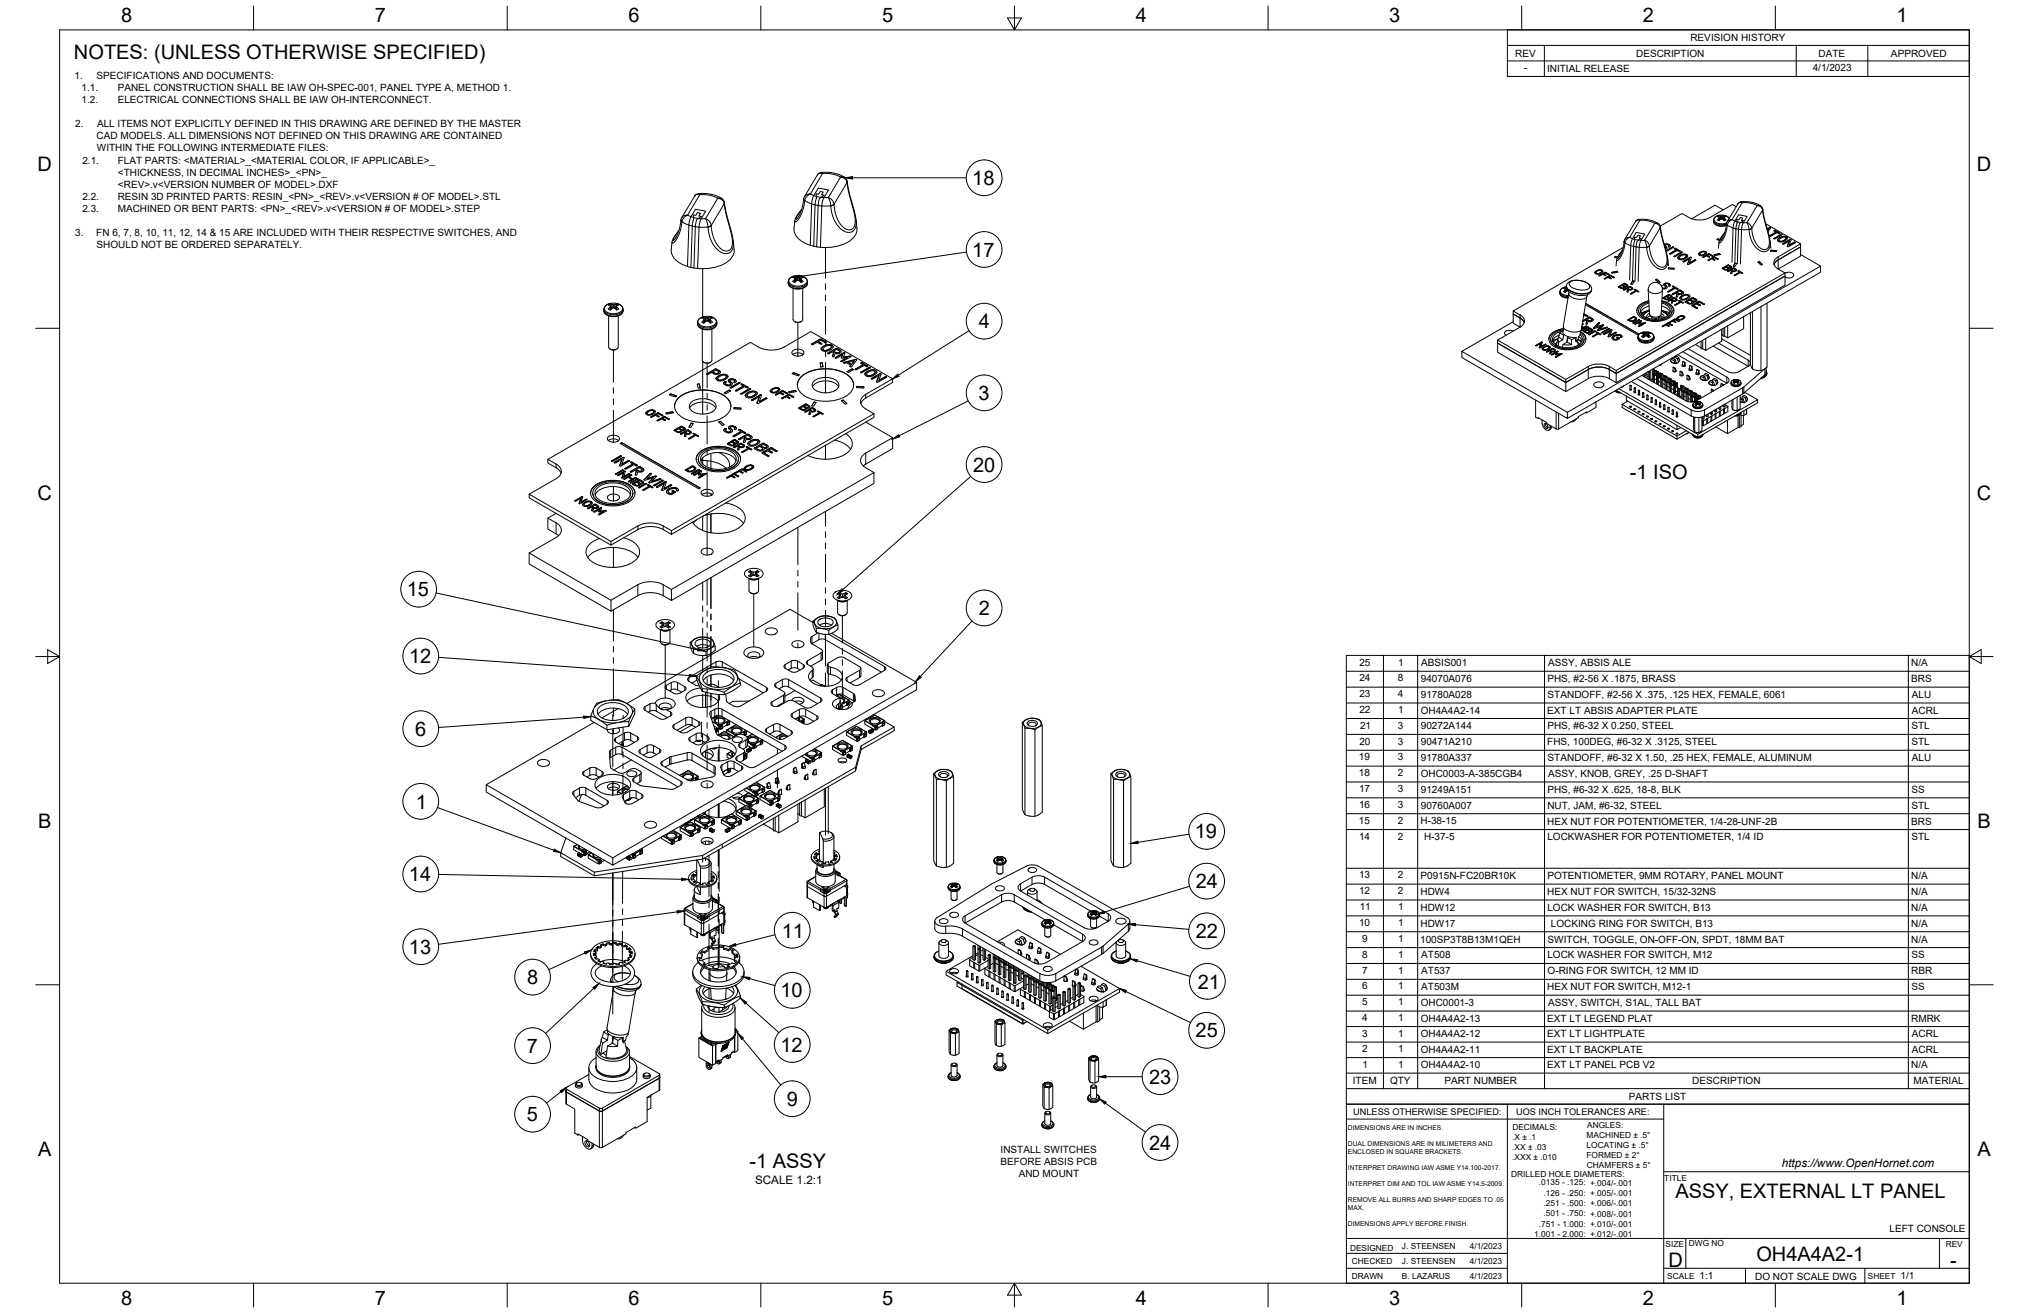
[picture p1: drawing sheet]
<svg xmlns="http://www.w3.org/2000/svg" width="864mm" height="559mm" viewBox="0 0 864 559" stroke-linecap="round" stroke-linejoin="round" font-family="sans-serif">
<defs><g id="words">
<g font-size="8.5">
<text x="51.6" y="9.4">8</text>
<text x="159.5" y="9.4">7</text>
<text x="267.5" y="9.4">6</text>
<text x="375.4" y="9.3">5</text>
<text x="483.4" y="9.4">4</text>
<text x="591.3" y="9.4">3</text>
<text x="699.3" y="9.4">2</text>
<text x="807.2" y="9.4">1</text>
<text x="31.5" y="25">NOTES: (UNLESS OTHERWISE SPECIFIED)</text>
<text x="16" y="72.9">D</text>
<text x="841.4" y="72.9">D</text>
<text x="413.9" y="78.7">18</text>
<text x="413.9" y="109.2">17</text>
<text x="416.6" y="139.7">4</text>
<text x="416.5" y="170.2">3</text>
<text x="414.2" y="200.7">20</text>
<text x="693.7" y="203.9">-1 ISO</text>
<text x="16" y="212.6">C</text>
<text x="841.4" y="212.6">C</text>
<text x="173.2" y="253.8">15</text>
<text x="416.6" y="261.8">2</text>
<text x="174.1" y="282.3">12</text>
<text x="176.7" y="313.1">6</text>
<text x="177" y="344.1">1</text>
<text x="16.2" y="352.3">B</text>
<text x="841.7" y="352.3">B</text>
<text x="508.6" y="356.8">19</text>
<text x="174.1" y="375.1">14</text>
<text x="508.9" y="378.1">24</text>
<text x="332.8" y="399">11</text>
<text x="508.9" y="399.2">22</text>
<text x="174.1" y="405.9">13</text>
<text x="224.3" y="418.9">8</text>
<text x="332.2" y="424.5">10</text>
<text x="509.8" y="420.7">21</text>
<text x="508.9" y="441.5">25</text>
<text x="224.3" y="448.1">7</text>
<text x="332.2" y="447.6">12</text>
<text x="489.1" y="461.2">23</text>
<text x="334.8" y="470.6">9</text>
<text x="224.3" y="477.2">5</text>
<text x="489.1" y="489.3">24</text>
<text x="16.2" y="492">A</text>
<text x="319" y="497.1">-1 ASSY</text>
<text x="841.7" y="492">A</text>
<text x="713.1" y="510">ASSY, EXTERNAL LT PANEL</text>
<text x="710.1" y="539.1">D</text>
<text x="747.6" y="536.7">OH4A4A2-1</text>
<text x="830.1" y="539.1">-</text>
<text x="51.6" y="555.5">8</text>
<text x="159.5" y="555.5">7</text>
<text x="267.5" y="555.5">6</text>
<text x="375.4" y="555.4">5</text>
<text x="483.4" y="555.5">4</text>
<text x="591.3" y="555.5">3</text>
<text x="699.3" y="555.5">2</text>
<text x="807.2" y="555.5">1</text>
</g>
<g font-size="5">
<text x="758.4" y="496.8">https://www.OpenHornet.com</text>
<text x="321.4" y="503.7">SCALE 1.2:1</text>
</g>
<g font-size="4.3">
<text x="719.5" y="17.6">REVISION HISTORY</text>
<text x="644.9" y="24.2">REV</text>
<text x="696.4" y="24.2">DESCRIPTION</text>
<text x="774" y="24.2">DATE</text>
<text x="804.9" y="24.2">APPROVED</text>
<text x="31.7" y="33.7">1.</text>
<text x="41.1" y="33.7">SPECIFICATIONS AND DOCUMENTS:</text>
<text x="648.7" y="30.2">-</text>
<text x="658.5" y="30.6">INITIAL RELEASE</text>
<text x="771.5" y="30.3">4/1/2023</text>
<text x="34.7" y="38.9">1.1.</text>
<text x="50.1" y="38.9">PANEL CONSTRUCTION SHALL BE IAW OH-SPEC-001, PANEL TYPE A, METHOD 1.</text>
<text x="34.7" y="44">1.2.</text>
<text x="50.1" y="44">ELECTRICAL CONNECTIONS SHALL BE IAW OH-INTERCONNECT.</text>
<text x="32" y="54.2">2.</text>
<text x="41.1" y="59.3">CAD MODELS. ALL DIMENSIONS NOT DEFINED ON THIS DRAWING ARE CONTAINED</text>
<text x="41.3" y="54.2">ALL ITEMS NOT EXPLICITLY DEFINED IN THIS DRAWING ARE DEFINED BY THE MASTER</text>
<text x="41.3" y="64.5">WITHIN THE FOLLOWING INTERMEDIATE FILES:</text>
<text x="35.1" y="69.6">2.1.</text>
<text x="50.1" y="69.6">FLAT PARTS: &lt;MATERIAL&gt;_&lt;MATERIAL COLOR, IF APPLICABLE&gt;_</text>
<text x="50.2" y="74.7">&lt;THICKNESS, IN DECIMAL INCHES&gt;_&lt;PN&gt;_</text>
<text x="50.2" y="79.9">&lt;REV&gt;.v&lt;VERSION NUMBER OF MODEL&gt;.DXF</text>
<text x="35.1" y="85">2.2.</text>
<text x="50.1" y="85">RESIN 3D PRINTED PARTS: RESIN_&lt;PN&gt;_&lt;REV&gt;.v&lt;VERSION # OF MODEL&gt;.STL</text>
<text x="35.1" y="90.1">2.3.</text>
<text x="50.1" y="90.1">MACHINED OR BENT PARTS: &lt;PN&gt;_&lt;REV&gt;.v&lt;VERSION # OF MODEL&gt;.STEP</text>
<text x="32" y="100.4">3.</text>
<text x="41" y="100.4">FN 6, 7, 8, 10, 11, 12, 14 &amp; 15 ARE INCLUDED WITH THEIR RESPECTIVE SWITCHES, AND</text>
<text x="41.1" y="105.5">SHOULD NOT BE ORDERED SEPARATELY.</text>
<text x="578.6" y="283.3">25</text>
<text x="595.1" y="283.3">1</text>
<text x="604.9" y="283.5">ABSIS001</text>
<text x="658.9" y="283.5">ASSY, ABSIS ALE</text>
<text x="813.5" y="283.5">N/A</text>
<text x="578.6" y="290">24</text>
<text x="594.9" y="290">8</text>
<text x="604.7" y="290.3">94070A076</text>
<text x="658.6" y="290.3">PHS, #2-56 X .1875, BRASS</text>
<text x="813.5" y="290.3">BRS</text>
<text x="578.6" y="296.8">23</text>
<text x="595" y="296.8">4</text>
<text x="604.7" y="297">91780A028</text>
<text x="658.7" y="297.1">STANDOFF, #2-56 X .375, .125 HEX, FEMALE, 6061</text>
<text x="813.8" y="297">ALU</text>
<text x="578.6" y="303.5">22</text>
<text x="595.1" y="303.5">1</text>
<text x="604.7" y="303.8">OH4A4A2-14</text>
<text x="658.6" y="303.8">EXT LT ABSIS ADAPTER PLATE</text>
<text x="813.8" y="303.8">ACRL</text>
<text x="578.9" y="310.1">21</text>
<text x="594.9" y="310.1">3</text>
<text x="604.7" y="310.4">90272A144</text>
<text x="658.6" y="310.4">PHS, #6-32 X 0.250, STEEL</text>
<text x="813.6" y="310.4">STL</text>
<text x="578.6" y="316.9">20</text>
<text x="594.9" y="316.9">3</text>
<text x="604.7" y="317.1">90471A210</text>
<text x="658.6" y="317.2">FHS, 100DEG, #6-32 X .3125, STEEL</text>
<text x="813.6" y="317.2">STL</text>
<text x="578.4" y="323.6">19</text>
<text x="594.9" y="323.6">3</text>
<text x="604.7" y="323.9">91780A337</text>
<text x="658.7" y="323.9">STANDOFF, #6-32 X 1.50, .25 HEX, FEMALE, ALUMINUM</text>
<text x="813.8" y="323.9">ALU</text>
<text x="578.4" y="330.4">18</text>
<text x="595" y="330.4">2</text>
<text x="604.7" y="330.7">OHC0003-A-385CGB4</text>
<text x="658.9" y="330.7">ASSY, KNOB, GREY, .25 D-SHAFT</text>
<text x="578.4" y="337.1">17</text>
<text x="594.9" y="337.1">3</text>
<text x="604.7" y="337.4">91249A151</text>
<text x="658.6" y="337.4">PHS, #6-32 X .625, 18-8, BLK</text>
<text x="813.6" y="337.4">SS</text>
<text x="578.4" y="343.9">16</text>
<text x="594.9" y="343.9">3</text>
<text x="604.7" y="344.1">90760A007</text>
<text x="658.6" y="344.2">NUT, JAM, #6-32, STEEL</text>
<text x="813.6" y="344.2">STL</text>
<text x="578.4" y="350.6">15</text>
<text x="595" y="350.6">2</text>
<text x="604.6" y="350.9">H-38-15</text>
<text x="658.6" y="350.9">HEX NUT FOR POTENTIOMETER, 1/4-28-UNF-2B</text>
<text x="813.5" y="350.9">BRS</text>
<text x="578.4" y="357.4">14</text>
<text x="595" y="357.4">2</text>
<text x="606.1" y="357.6">H-37-5</text>
<text x="658.6" y="357.7">LOCKWASHER FOR POTENTIOMETER, 1/4 ID</text>
<text x="813.6" y="357.7">STL</text>
<text x="578.4" y="373.8">13</text>
<text x="595" y="373.8">2</text>
<text x="604.6" y="374.1">P0915N-FC20BR10K</text>
<text x="658.6" y="374.1">POTENTIOMETER, 9MM ROTARY, PANEL MOUNT</text>
<text x="813.5" y="374.1">N/A</text>
<text x="578.4" y="380.6">12</text>
<text x="595" y="380.6">2</text>
<text x="604.6" y="380.9">HDW4</text>
<text x="658.6" y="380.9">HEX NUT FOR SWITCH, 15/32-32NS</text>
<text x="813.5" y="380.9">N/A</text>
<text x="578.7" y="387.3">11</text>
<text x="595.1" y="387.3">1</text>
<text x="604.6" y="387.6">HDW12</text>
<text x="658.6" y="387.6">LOCK WASHER FOR SWITCH, B13</text>
<text x="813.5" y="387.6">N/A</text>
<text x="578.4" y="394.1">10</text>
<text x="595.1" y="394.1">1</text>
<text x="604.6" y="394.4">HDW17</text>
<text x="660.1" y="394.4">LOCKING RING FOR SWITCH, B13</text>
<text x="813.5" y="394.4">N/A</text>
<text x="579.8" y="400.9">9</text>
<text x="595.1" y="400.9">1</text>
<text x="604.5" y="401.2">100SP3T8B13M1QEH</text>
<text x="658.7" y="401.2">SWITCH, TOGGLE, ON-OFF-ON, SPDT, 18MM BAT</text>
<text x="813.5" y="401.2">N/A</text>
<text x="579.8" y="407.6">8</text>
<text x="595.1" y="407.6">1</text>
<text x="604.9" y="407.9">AT508</text>
<text x="658.6" y="407.9">LOCK WASHER FOR SWITCH, M12</text>
<text x="813.6" y="407.9">SS</text>
<text x="579.8" y="414.4">7</text>
<text x="595.1" y="414.4">1</text>
<text x="604.9" y="414.6">AT537</text>
<text x="658.7" y="414.7">O-RING FOR SWITCH, 12 MM ID</text>
<text x="813.4" y="414.6">RBR</text>
<text x="579.8" y="421.1">6</text>
<text x="595.1" y="421.1">1</text>
<text x="604.9" y="421.4">AT503M</text>
<text x="658.6" y="421.4">HEX NUT FOR SWITCH, M12-1</text>
<text x="813.6" y="421.4">SS</text>
<text x="579.8" y="427.9">5</text>
<text x="595.1" y="427.9">1</text>
<text x="604.7" y="428.2">OHC0001-3</text>
<text x="658.9" y="428.2">ASSY, SWITCH, S1AL, TALL BAT</text>
<text x="579.8" y="434.6">4</text>
<text x="595.1" y="434.6">1</text>
<text x="604.7" y="434.9">OH4A4A2-13</text>
<text x="658.6" y="434.9">EXT LT LEGEND PLAT</text>
<text x="813.4" y="434.9">RMRK</text>
<text x="579.8" y="441.2">3</text>
<text x="595.1" y="441.2">1</text>
<text x="604.7" y="441.5">OH4A4A2-12</text>
<text x="658.6" y="441.5">EXT LT LIGHTPLATE</text>
<text x="813.8" y="441.5">ACRL</text>
<text x="579.8" y="447.8">2</text>
<text x="595.1" y="447.8">1</text>
<text x="604.7" y="448.1">OH4A4A2-11</text>
<text x="658.6" y="448.1">EXT LT BACKPLATE</text>
<text x="813.8" y="448.1">ACRL</text>
<text x="579.9" y="454.4">1</text>
<text x="595.1" y="454.4">1</text>
<text x="604.7" y="454.7">OH4A4A2-10</text>
<text x="658.6" y="454.7">EXT LT PANEL PCB V2</text>
<text x="813.5" y="454.7">N/A</text>
<text x="575.8" y="461.5">ITEM</text>
<text x="591.7" y="461.4">QTY</text>
<text x="614.8" y="461.5">PART NUMBER</text>
<text x="720.3" y="461.5">DESCRIPTION</text>
<text x="814.5" y="461.5">MATERIAL</text>
<text x="693.3" y="468.1">PARTS LIST</text>
<text x="425.9" y="490.8">INSTALL SWITCHES</text>
<text x="425.8" y="495.9">BEFORE ABSIS PCB</text>
<text x="433.6" y="501.1">AND MOUNT</text>
<text x="804.2" y="524.4">LEFT CONSOLE</text>
<text x="723.4" y="544.5">1:1</text>
<text x="747" y="544.7">DO NOT SCALE DWG</text>
<text x="809" y="544.5">1/1</text>
</g>
<g font-size="3.9">
<text x="576" y="474.6">UNLESS OTHERWISE SPECIFIED:</text>
<text x="645.3" y="474.7">UOS INCH TOLERANCES ARE:</text>
</g>
<g font-size="3.5">
<text x="643.7" y="485">.X ± .1</text>
<text x="643.7" y="480.8">DECIMALS:</text>
<text x="675.3" y="484.3">MACHINED ± .5°</text>
<text x="675.6" y="480">ANGLES:</text>
<text x="643.7" y="489.3">.XX ± .03</text>
<text x="675.3" y="488.6">LOCATING ± .5°</text>
<text x="643.7" y="493.5">.XXX ± .010</text>
<text x="675.3" y="492.8">FORMED ± 2°</text>
<text x="675.4" y="497.1">CHAMFERS ± 5°</text>
<text x="643.2" y="501.1">DRILLED HOLE DIAMETERS:</text>
<text x="708.4" y="502.7">TITLE</text>
<text x="655" y="504.4">.0135 - .125: +.004/-.001</text>
<text x="657" y="508.8">.126 - .250: +.005/-.001</text>
<text x="657" y="513.2">.251 - .500: +.006/-.001</text>
<text x="657" y="517.7">.501 - .750: +.008/-.001</text>
<text x="653.1" y="526.5">1.001 - 2.000: +.012/-.001</text>
<text x="655" y="522.1">.751 - 1.000: +.010/-.001</text>
<text x="574.6" y="532.3">DESIGNED</text>
<text x="596.7" y="531.6">J. STEENSEN</text>
<text x="625.6" y="531.6">4/1/2023</text>
<text x="708.9" y="530.9">SIZE</text>
<text x="718.9" y="530.5">DWG NO</text>
<text x="828.2" y="530.9">REV</text>
<text x="575.4" y="537.9">CHECKED</text>
<text x="596.7" y="537.9">J. STEENSEN</text>
<text x="625.6" y="537.9">4/1/2023</text>
<text x="575.4" y="544.3">DRAWN</text>
<text x="596.7" y="544.3">B. LAZARUS</text>
<text x="625.6" y="544.3">4/1/2023</text>
<text x="709.6" y="544.2">SCALE</text>
<text x="795" y="544.2">SHEET</text>
</g>
<g font-size="2.8">
<text x="573.7" y="480.9">DIMENSIONS ARE IN INCHES.</text>
<text x="573.7" y="487.7">DUAL DIMENSIONS ARE IN MILIMETERS AND</text>
<text x="573.7" y="491.1">ENCLOSED IN SQUARE BRACKETS.</text>
<text x="573.7" y="497.9">INTERPRET DRAWING IAW ASME Y14.100-2017.</text>
<text x="573.7" y="504.7">INTERPRET DIM AND TOL IAW ASME Y14.5-2009.</text>
<text x="573.7" y="511.6">REMOVE ALL BURRS AND SHARP EDGES TO .05</text>
<text x="573.7" y="514.9">MAX.</text>
<text x="573.7" y="521.8">DIMENSIONS APPLY BEFORE FINISH.</text>
</g>
</g></defs>
<!-- layer: Visible -->
<g fill="none" stroke="#000" stroke-width=".43">
<path d="M289 98.1l-2.2 3.1-.8 1.9a7.6 7.6 0 0 0 .5 6.2 15.4 15.4 0 0 0 10.5 5 17.6 17.6 0 0 0 14.2-4.4l1.2-2.2 .1-1.5M289.8 93.7l-.8 4.3-1.3 3.1M289.8 93.6v.1M289.8 93.6l5.9-10.3 .8-.6 2.3-.4 2.6 .2 3.2 .7 2.3 1 .9 .8 .5 .9 .8 4.8 2.7 9.9 .7 5.6M341.2 89l-2.3 3.5-.6 1.6a7.6 7.6 0 0 0 .5 6.2 15.4 15.4 0 0 0 10.4 4.9 17.6 17.6 0 0 0 14.3-4.3l.9-1.5a9.2 9.2 0 0 0-.1-5.9l-4-17.2-1.2-1.1-2-.9-4.7-1-3.2 .1-1.2 .9-5.7 9.6-1 5-1.4 3.2M706.7 96.5l.8 4.4 2 7.5 .6 4.7M706.7 96.6l-.7-1.4-2.8-1.3-3.5-.6-2.7 .2-.8 .6-4.9 8.6M730.9 92.2l.7 .2M731.6 92.4h.1M731.6 91.8l.1 .7M731.6 92.9l-.7 .7 .2 .1 .5 .3 .7-.7M731.6 92.9v.1"/>
<path d="M731.6 91.8l.7 .1M731.6 91.8l-.7 .4M731.6 92.4l.2 .2M731.8 92.6h.1M731.8 92.6l.1 1.1M731.8 92.6l-.2 .3M731.8 93.3l.1 .2M731.9 93.5h.1M731.9 93.4h.1M732.3 91.9h.1M732.3 93.3h.1M732.3 93.3h1"/>
<path d="M732.3 92h1M733.2 93.3h.1M733.3 91.9h-.1M733.4 89.3l-3.4-2-10 5.8M733.7 93.5h-.2M733.7 93.4h.1M733.7 93.3v.2M733.8 92.6h.1M733.8 92.6l-.2 1.1M733.8 92.6l.1 .3M733.9 91.7l1.3 .4 .8 .8M733.9 92.4l-.1 .2"/>
<path d="M733.9 91.7l-1.8-.1-1.7 .5-1 1.1-.1 1.1 .8 1.2 1.3 .7 1.8 .1 1.6-.4M734 91.8l-.2 .7M734 92.9v.1M734 91.8l.6 .4M734 91.8l-.7 .1M734 92.9l.6 .7-.1 .1-.5 .3-.7-.7M734 92.4h.1M734.1 98.9l-2.2 3.3-.5 3.4M734.6 92.2l-.6 .2M734.8 95.3l-.8 3.9-1 2.2M734.9 95.2h.1M738.9 88l-1.5-.9-9.6 5.5a9.9 9.9 0 0 1-9 0l-2.9-1.7-9.3 5.3"/>
<path d="M750.3 89v.1M750.3 89l-.7-1.2-2.8-1.4-3.8-.6-2.3 .1-.9 .7-5 8.6M750.3 89.1l.5 3.3 2.3 8.3 .6 4.9M751.6 95.3l14.8 8.5-9.6 5.5a2.74 2.74 0 0 0-1.8 2.6 2.74 2.74 0 0 0 1.8 2.6M752.1 97.2l1.5-.2-1.1 1.6M752.8 97.5l-.6 .1M752.8 97.5l-.4 .5M752.8 97.4l-.5 .5M753.5 96.9l.1 .2M753.5 97l-1.3 .3M755.1 98.1l.5 .1 1.9 1.2-1.2-.4-3.1 1.6 2.7-1.8zM755.2 98.1l2.2 1.2"/>
<path d="M755.2 98.2l-.1 .1M755.9 98.8l-2.8 1.6M757.4 99.2l.2 .2M758 99.8l-3 1.7M758.1 99.7l.3 .1M758.1 99.8h-.1M758.4 99.8l.1 .1M758.4 99.8h.1M336.1 118.5l.7-.5a5.7 5.7 0 0 1 6.3 .5l.6 1.2-.4 1.9-1.4 1-2.2 .5-2.4-.5-1.4-1-.4-1.9zM338.2 117.6l.1 .8M338.2 117.6l.8 .2M338.2 118.3h.1"/>
<path d="M338.2 119l-.8 .8a1.01 1.01 0 0 0 1.6-.4 1.52 1.52 0 0 1 2.1 .8l.7-.4-.8-.8M338.2 117.6l-.8 .5 .8 .2M338.2 118.3l.2 .2M338.2 118.9v.1M338.4 118.6l-.2 .3M338.4 118.5v.1M338.4 118.6l.1 1.2M338.5 119.4v.2M338.5 119.6l.2 .1M338.5 119.6h.1M339 117.8h.1M339.1 117.8h1.1"/>
<path d="M340.2 117.8h.1M340.7 119.6h.1M340.7 119.6l-.2 .1M340.7 119.4v.2M340.8 118.5v.1M340.8 118.6l-.1 1.2M340.8 118.6l.2 .3M341 118.9l.1 .1M341 118.3l-.2 .2M341 117.6l-.1 .8M341 117.6l.8 .5M341.1 118.3h-.1"/>
<path d="M341.1 117.6l-.9 .2M341.8 118.1l-.8 .2M678.8 116h.1M678.9 115.7l1.9-.9 1 .1 .4 .5-.6 .8-1.5 .5-1.1-.2zM679.3 116.1h.1M679.5 116.4l.5 .1M679.6 115.2v.1M680.6 117.3l2.6-1.5 1.7 1-.3 .2-1.4-.8-.7 .4 1 .5-.1 .2-1.2-.5-1.2 .7zM680.6 117.3v.1M681 114.8h.1M681.1 116.1l-1.1 .4M681.7 115.5l-.4 .6-1 .4-1-.4"/>
<path d="M681.7 115.5l-.6 .7M681.7 115.4l-.5-.3-.9 .1-.9 .6 .1 .6M681.8 115h-1.6l-1.4 1.1M681.8 115l.4 .5M681.8 115h.1M682.2 115.4v.1M682.5 116.6l1 .6M682.8 118.6l2.6-1.5 1.7 1-.3 .1-1.4-.7-.7 .4 1 .7-1.3-.6-1.2 .7zM682.8 118.6h.1M683 115.9l.4 .1M683 116l-2.4 1.3M683.4 115.9l1.4 .9"/>
<path d="M684.7 117.9l1.1 .6M684.8 116.7l.1 .2M685.2 117.2l1.8 .9M685.2 117.3l-2.4 1.3M685.9 115.9l2.4-.5 .3 .4-2.4 .5zM687 118l.1 .2M687.6 109.1l.9 .4M687.6 109.2l-.4 .3M688.3 115.4l.2 .5M688.3 115.5l-2.4 .5M688.5 109.5l-.9-.4-.4 .4 1.1 .4M690.6 106.4l-2.2 3.2-.6 3.5"/>
<path d="M690.9 105.3l-46.8 27.1a8 8 0 0 1 4.6 3.3 2.76 2.76 0 0 1-1.7 3.5M691.3 102.8l-.6 3.1-1.2 3M691.3 102.7v.1M694.9 119.5l.8 .2-.9 1.4-.7-.2zM694.9 119.5l.7 .2M694.9 119.6l-.8 1.3M704.6 119.1l.7-.2 1.3 1.2-.6 .2zM705.3 118.9l1.3 1.2M705.3 118.9l-.6 .2M708.4 104l1.4-.2 1.1 .8-.6 .6-.2-.8-.7-.3-.6 .2-.1 .3 .8 1-.5 .6M708.4 104.1h1.8M708.7 104.5v.2"/>
<path d="M708.7 104.5h.1M708.7 104.6l.8 1M708.7 105.3l.2 .4M708.9 105.6v.1M708.9 105.6h.1M709.1 106.7l2.8-1.6zM710.1 114l2.6 .2-.1 .4-2.5-.2zM710.1 114l2.6 .2M710.1 114.1v.3M710.2 105l-.1 .1M710.2 104l.7 .7M710.3 104.7l-.1 .2"/>
<path d="M710.3 104.7h.1M710.7 108l-.1 .1M711.9 105.1l.4 .2-3.1 1.8M711.9 105.1l.3 .1M712.2 105.2l.1 .1M712.2 105.1v.1M712.5 109.2h.1M712.6 109.1l3-1.8 .4 .1-3.1 1.9zM712.6 105.7h.6l1.9 1.3-1.2-.4-3.2 1.5 2.7-1.8zM712.7 105.7l2.3 1.1M712.7 105.7l-.1 .1M713.4 106.3l-2.7 1.7"/>
<path d="M714.4 109.2l2.3-1.1 1.3 .3 .3 .6-.9 1-1.8 .6-1.4-.5zM715 106.7l.1 .2M715.1 108.7h.1M715.5 107.4l-2.9 1.7M715.7 107.3l.3 .1M715.7 107.3l-.2 .1M716 107.4h.1M716 107.3v.1M716.4 111.4h.1M716.4 111.3l3.1-1.8 .4 .2-.8 2.2 2.3-1.3 .4 .1-3.2 1.9-.3-.2 .8-2.2-2.2 1.3zM716.8 108.1v.1M717.7 109l-.5 .7-1.2 .6-.9-.1-.4-.5"/>
<path d="M717.7 109l-.7 .9-1.4 .4M717.7 109l-1-.5-1.3 .5-.7 .8 .2 .4h.7M717.9 108.5l-.9-.3-1.1 .2-1.8 1.2M717.9 108.5l.4 .5M717.9 108.4v.1M718.3 108.9v.1M719.1 110.2l-.8 2.3M719.5 109.5l.3 .1M719.5 109.5l-3.1 1.8M719.8 109.5l.1 .2M721.2 110.7l.6 .1M721.2 110.7l-2.1 1.2"/>
<path d="M723 108.1h.1M723.1 107.8l1.8-.9 1 .2 .5 .4-.7 .8-1.4 .6-1.1-.3zM723.5 108.2h.1M723.6 108.5l.6 .1M723.8 107.3v.1M724.8 109.4l2.5-1.4 1.8 .9-.4 .2-1.3-.8-.7 .4 1 .6-.1 .2-1.2-.6-1.3 .7zM724.8 109.5h.1M725.1 106.9v.1M725.3 108.2l-1.1 .4M725.9 107.6l-.5 .6-1 .4-.9-.4M725.9 107.6l-.6 .7M725.9 107.5l-.5-.3-.9 .1-1 .7 .1 .5"/>
<path d="M726 107.2l-1.6-.1-1.4 1.1M726 107.2l.4 .4M726 107.1v.1M726.4 107.5v.1M726.7 108.7l1 .7M727 110.7l2.5-1.4 1.8 1-.4 .1-1.3-.8-.7 .4 .9 .5v.3l-1.2-.6-1.2 .6zM727 110.8h.1M727.1 108.1h.5M727.1 108.1l-2.3 1.3M727.6 108.1l1.4 .8M728.9 110l1 .7M729 108.8l.1 .2"/>
<path d="M729.4 109.3l1.8 .9M729.4 109.4l-2.4 1.3M729.5 108.4l2.4-.5 .2 .4-2.4 .5zM730.8 102l.3-.3 1 .2-1-.3-.4 .4 1.2 .4M731.2 110.1l.1 .2M731.9 107.9l.2 .4M731.9 108l-2.4 .5M733 114.2l2.5-1.5 1.5 1-.3 .4-.8 .2-.3 .4-.8 .3zM733.1 114.2h-.1M733.6 114.2l.9-.5 .9 .5-.2 .5M734.9 113.5l.7-.4 .9 .5-.1 .4-.5 .1M735.2 114.6l-.6 .2"/>
<path d="M735.2 115.5l2.5-1.5 1.4 .9-.6 .6h-1.1l-.4 1-.3-.1 .3-1.1-.4-.3-1 .6zM735.4 115.4h.1M735.4 114.3l-.7 .5-1.1-.6 1 .5M735.9 114.3h.1M736.5 113.8l-.6 .3-1-.6 1 .5M736.5 113.7v.1M736.7 116.3h.1M736.9 114.9l.9-.6 .8 .5-.1 .5M737 115.3l-.3 1.1M737 113.8l-1.5-1-2.4 1.3M737.6 114.1v.1M738.2 117.1h.1"/>
<path d="M738.2 117.2h-.1M738.5 112l.7 .2-.8 1.3-.7-.1zM738.7 115l-.8 .4-1-.5 .9 .4 .7-.1M738.7 114.5v.1M739.1 115l-1.4-.9-2.4 1.3M739.2 112.2l-.7-.2-.8 1.4M739.7 115.4l.3-.1 1.7 1-1-.3-2.5 1.3 2.2-1.5zM739.8 115.4l1.8 .8M740.4 115.8l-2.1 1.3M741.6 116.1l.1 .2M748.2 111.6l.6-.3 1.4 1.3-.7 .2zM748.8 111.3l1.3 1.3"/>
<path d="M748.8 111.4l-.6 .2M753.1 100.5h.1M753.7 106.5l2.5 .2-.1 .4-2.5-.2zM753.7 106.5l2.5 .2M753.7 106.6l-.1 .3M755 101.6h.1M755 101.5l3.1-1.8 .4 .1-3.1 1.9zM756.7 101.7l1.1-.7 1.3-.4 1.1 .2 .6 .5-.9 1.1-1.7 .6-1.3-.3-.4-.5zM756.8 114.5l3 1.7-71.9 41.5a12.5 12.5 0 0 0-6.4-2.8l-2.9 .2-1.8 .5-10.3 5.9-29.1-16.8 9.6-5.5-2.9-1.7v-3.9l2.9 1.7M756.8 110.6l-.9 .7-.8 1.2M757.5 101.1v.1M758.8 103.8h.1"/>
<path d="M758.8 103.7l3.1-1.8 .4 .3-.8 2.2 2.3-1.4 .4 .2-3.2 1.9-.3-.2 .8-2.3-2.2 1.3zM759.2 100.6h.1M759.8 117.9a2.58 2.58 0 0 0 3.7-.8 2.58 2.58 0 0 0-3.7-.9v1.3l-71.9 41.5 71.9-41.5v3.9l-71.9 41.5M760.2 101.5l-.4 .5-1.3 .7h-1l-.4-.5M760.2 101.5l-.8 .8-1.3 .4M760.2 101.4l-.7-.5-1.6 .4-.8 .9 .3 .4 .7 .1M760.3 100.9l-1.9-.1-1.9 1.3M760.3 100.9l.5 .6M760.3 100.8v.1M760.8 101.3v.1M761.5 102.6l-.8 2.3M761.9 101.9l.3 .1"/>
<path d="M761.9 102l-3.1 1.7M762.2 102l.1 .1M763.7 103.1l.5 .1M763.7 103.2l-2.2 1.2M766.4 103.8v1.3l-9.6 5.5 9.6-5.5v3.9l-9.6 5.5M766.4 108.3l8.5 4.9M257.6 130.2l.7-.5a5.6 5.6 0 0 1 6.3 .5l.6 1.4-.4 1.8-1.5 1-2 .4-2.4-.4-1.6-1.1-.3-1.9zM259.1 134.5v13.2a2.36 2.36 0 0 0 4 0v-13.2M259.7 129.4l.1 .8M259.7 130h.1M259.7 129.4l-.8 .4 .8 .2M259.7 129.4l1.4 .2 1.4-.2"/>
<path d="M259.7 130.7h.1M259.7 130.7l.2-.4 .2 1.3M259.7 130l.2 .3M260 131.2v.1M260 131.3l.2 .1M260 131.3h.1M262.2 131.3h.1M262.2 131.3l-.2 .1M262.2 131.2v.1M262.3 130.3l.3 .4a.64 .64 0 0 1 .6 .6 .64 .64 0 0 1-.7 .6 1.56 1.56 0 0 0-1.4-.9 1.56 1.56 0 0 0-1.4 .9l-.8-.4 .8-.8M262.3 130.3l-.2 1.3M262.5 130l-.2 .3"/>
<path d="M262.5 129.4l-.1 .8M262.5 129.4l.8 .4-.7 .2M262.6 130h-.1M299.5 136.3l-.8 .8M299.5 135l.2 .8M299.6 136.3h-.1M299.6 134.8l-2.3 1.2-.4 .8v1.4l1.2 1.5 2.5 .7 2.9-.5 1.5-1.5 .1-1.4-.4-.9-1.2-.9-1.1-.4M299.8 135.9l-.3 .4M299.8 135.9h.1M299.8 135.9l.1 1.3M299.9 136.8v.1M299.9 136.9l.2 .1"/>
<path d="M299.9 136.9h.1M300.4 136.8l-.9 .7-.8-.4M300.4 135.1l-.9-.1-.8 .4 1.1 .5M300.4 135.1h.1M300.4 136.8h.1M300.4 136.8h1.1M300.4 135.1l.5 .1M300.9 135.2h.1M301.5 136.8h.1M301.5 135.1l-.5 .1M301.6 135.1h-.1M301.6 135.1l.8-.1 .8 .4"/>
<path d="M301.6 136.8l.8 .8 .8-.5M302 136.9h.1M302.1 136.8l-.2 .2M302.2 135.9h.1M302.2 135.9l-.2 1.3M302.2 135.9l.2 .4M302.4 134.8h-2.8M302.4 136.3h.1M302.4 135l-.1 .8M302.4 136.3l.8 .8M303.2 135.4l-1 .5M337.5 122.7l.1 13.3a2.36 2.36 0 0 0 4.1 0v-13.3"/>
<path d="M338.2 136.8l1.2 .5 1.3-.3M341 136.8l-.3 .3M644.1 132.4v1.2l2.9 1.7M644.1 136.9l-21.9 12.6M647 135.3l1.3 1.1 .5 .9M665.4 140a6.3 6.3 0 0 0-6.2 4.4M665.4 139.9a6.4 6.4 0 0 0-6.2 4.3 5 5 0 0 0 4.6 4.3 10.7 10.7 0 0 0 10.6-2.4 3.3 3.3 0 0 0-1.7-4.9l1.9 1.7 .4 1.5M665.5 139.5l-.3 1.8a4.4 4.4 0 0 0 5.1 2.3h.6l-.1 1.3M666.1 122.9h.1M666.1 123.4l-.6 .7 .4 .3 .2 .1 .7-.7M666.1 122.3l-.6 .4 .6 .2M666.1 122.3l.2 .7"/>
<path d="M666.2 123.4l-.1 .1M666.2 122.3l.5 .1M666.2 122.2l-1.3 .5-.8 .7-.1 1.8 1.4 1.3 2 .4M666.2 122.9l.1 .2M666.3 123.1h.1M666.3 123.1l.2 1.1M666.3 123.1l-.1 .3M666.4 123.8v.2M666.4 124l.2 .1M666.4 124h.1M666.7 122.1l-.5 .1M666.9 123.8l-.1 .1"/>
<path d="M667.3 123.7h.1M667.3 123.7l-.4 .2M667.6 124l.1 .9-2.3 14a4.2 4.2 0 0 0 4.4 2.4l2.3-.2 1-.9 2.3-14 .5-.9M667.7 124.1l-1-1.8 .5-1.7 1.9-1.1 3.2-.1 3 .9 1.8 1.5 .4 1.1-.2 1-.6 .9-1 .6M673.2 139.1l.6 .4-.7 .4 .7-.4M673.8 137.9l-.4 .4M673.8 137.9h-.4M673.8 137.9l-.4 .1M674.1 134v.1M674.1 139.4l-.8-.6 .8 .5 1.3-.4-2.3 1.4M674.2 134l-.1 .1M674.8 129.7l22.5 13"/>
<path d="M674.9 129.1l22.8 13.1-22.8-13M675 138.8l.4 .1M675 138.9h.1M675 138.9l-.9 .4M675.1 137.8h.1M675.4 136l1.1-.7 1 .7-.2 .5M675.4 136.5l-.3 1.3M675.4 136.5h.1M675.7 139.3l-2.3 1.3M675.7 134.5l-1.5-1 1.7 1.1-.4 .1-.9-.5-.6 .4M675.7 134.4l.1 .2M675.8 139.2l.2 .1"/>
<path d="M675.8 139.2l-.1 .1M676 139.3h.1M676 139.2v.1M676.2 135v.1M677.3 136.4l-.8 .2M677.5 136.1l-.8 .6-1.3-.7 1.1 .6M677.7 135.5l.4 .5-.1 .5-.9 .4-1.2-.1-.4 1.2-.4-.1 .3-1.4-.4-.3-1.4 .8M677.7 135.5l-1.2-.6-2.8 1.6 2.8-1.5 1.6 1.2M677.7 135.5v.1M678.2 139.7h.1M680.3 137.4l.6 .1-1.6 1.7 2.9-.9 .4 .1-1.7 1.7 2.9-.9 .4 .2-4 1.4-.3-.2 1.6-1.7-3.3 .8zM680.4 137.4l.5 .1"/>
<path d="M680.4 137.4l-2.2 2.2M681.5 138.9l-1.6 1.7M682.6 138.5l-.5-.2-2.8 .9M684.1 139.3l.1 .1M684.1 139.3l-3.2 .8M684.8 139.8l.3 .1M684.8 139.8l-3.1 1.8M685.1 139.9h.1M685.1 139.8v.1M688.8 122l2.5-1.4 1.5 .9-.2 .5-.9 .1-.2 .5-.8 .3zM689 122l-.2 .1M689.4 122.1l1-.6 .8 .5-.2 .5"/>
<path d="M690.7 121.3l.8-.4 .8 .5-.1 .5h-.5M691 122.5l-.6 .1M691.1 123.3l2.4-1.4 1.4 .9-.6 .6h-1.1l-.4 .9-.3-.1 .3-1.1-.4-.2-1 .6zM691.2 123.2v.1M691.3 122.2l-.8 .5-1.1-.6 1 .5M691.7 122.1v.1M692.4 121.7l-.8 .2-.9-.6 1 .6M692.4 121.6v.1M692.5 124.1v.1M692.8 122.7l.9-.5 .7 .5-.1 .5M692.8 123.1l-.3 1.1M692.8 121.6l-1.5-.9-2.3 1.3"/>
<path d="M692.8 136.1l2.6-1.4 1.2 .9-.4 .7-1.4 .5-1.1-.1zM693 136v.1M693.4 122h.1M694 125h.1M694 125.1h.1M694.5 122.8l-.7 .5-1-.6 .9 .5 .6-.1M694.6 122.4h.1M694.9 122.9l-1.4-.9-2.4 1.3M695 137.4l2.8-1.3-2.5 1.5zM695 137.5h.1M695.6 123.2l1.9 1-.9-.3-2.6 1.2 2.2-1.4zM695.6 123.3l1.8 .8"/>
<path d="M695.6 134.8h.1M695.8 137.8l2.6-1.4 .2 .2-.5 1 2.2-.1-2.6 1.5-.2-.2 1.7-1-1.6 .1 .3-.9-1.7 1zM696 136l.1-.6-.7-.4-2 1.2M696 135.9l-1.6 .8-1-.5M696.1 135.6l-.2 .5-1 .5-1.5-.4M696.2 123.7l-2.1 1.2M696.6 135.6l-1.2-.9-2.6 1.5M697.4 124l.1 .2M697.4 132.3a4.4 4.4 0 0 0 3.9 3.7 9.6 9.6 0 0 0 10-2.4l.4-1.3M697.5 138.9h.1M697.8 136.1l-2.8 1.3M697.8 136v.1"/>
<path d="M697.8 136.1h.1M697.9 137l-.4 .9M698.2 136.5l-2.4 1.4M698.5 136.5h-.3M698.7 133.1l.4 .3M699.2 137.8l-1.7 1M699.2 137.8h.1M700 137.4l.3 .1M700 137.5l-1.9 .1M700.7 132.4v.1M700.8 132.4l-2.4 .9M700.9 132.8l-1.8 1.4"/>
<path d="M701.5 123.3l.6 10.3a2.94 2.94 0 0 0 5 0l.5-10.3M701.8 128a5.4 5.4 0 0 0-5.1 4.4 6.5 6.5 0 0 0 6.7 4.4 8.7 8.7 0 0 0 8.9-3.7 4.3 4.3 0 0 0-3.8-4.8l-1.1-.3M701.8 128.1a5.7 5.7 0 0 0-5.1 4.2M701.8 128.5a4.3 4.3 0 0 0-4.2 4.6 8.1 8.1 0 0 0 9.1 3.1 4.9 4.9 0 0 0 4.9-4.4l-.5-1.2-1.1-1-2.7-1.1M701.8 129a3.4 3.4 0 0 0-3.2 4.6 8.7 8.7 0 0 0 11.9 0 2.96 2.96 0 0 0-2.2-4.3l-1-.3M701.9 130.2l-2.6 1.3-1 1.4M702 131.9l-3.4 1.7M702 132.2l-1.8 .6-1.4 1M702 132.3l-1.7 .9-.9 1.2M702 133.4l-1.1 1-.1 .8M702.2 134.1l.5 .7M702.4 134.3l-1.3 1"/>
<path d="M702.7 120.8a2.89 2.89 0 0 1 3.5-.2 2.89 2.89 0 0 1 1.1 3.4 4.1 4.1 0 0 1-5.7-.4l.2-1.7zM702.7 134.8a2.72 2.72 0 0 0 3.7 0M703.1 135.1v.7M704.8 135.5v.5M706.1 135.1v.7M706.7 134.3l1.4 1M706.9 134.1l-.5 .7 .9 .8M707 121.4l.4 .1-.2 .3M707.1 121.5l.3 .1M707.1 133.4l1.1 1 .1 .8M707.1 132.3l.5 .2M707.2 130.2l2.7 1.3 .9 1.4"/>
<path d="M707.4 128.1a5.7 5.7 0 0 1 5 4.2M707.5 138.9l2.5-1.5 1.8 1-.3 .1-1.4-.8-.7 .4 1 .6-.1 .2-1.2-.6-1.2 .7zM707.5 138.9h.1M707.6 132.6l1.1 .6M707.6 122.6l.8 .1 .6-.4-.9-1.1 .6-.7h1.2l1 .7v.4l-.5 .3-.3-.9-1.2-.1-.2 .3 .8 .8v.5l-.8 .5-1.1-.1M707.6 122.5l.2 .2M707.6 132.5l.5 .4M707.6 132.5v.1M707.8 126.7l2.4-1.4 1.5 1-2.1 1.3-.8-.1zM707.9 126.8l-.2 .1M708.3 126.8l1-.5 .8 .5-.1 .4-.7 .1-1-.4 1 .5 .6-.1 .2-.4M708.7 121.2l.6 .6"/>
<path d="M708.7 121.2h.1M708.8 133.2l.5 .3M708.8 133.2h-.1M708.8 133.2l.9 1.2M709 122.3l-.6 .4-.6-.1M709 122.2v.1M709.3 133.5l.7 .7M709.3 121.8l.3 .5M709.4 138.1l1 .7M709.6 126.1l.7-.4 .9 .6-.1 .3M709.8 124.1v.1M709.8 137.5l.5 .1"/>
<path d="M709.8 137.5l-2.3 1.4M710 124.1h-.2M710 128.1l2.5-1.5 1.3 .9-.5 .6h-1.2l-.4 1-.3-.1 .3-1.1-.4-.2-1.1 .6zM710.1 128v.1M710.3 137.5l1.4 .8M710.4 121.3l-.2 .4M710.4 137.2v.1M710.4 137.2l2.5-1.4 1.8 .9-.5 .1-1.2-.7-.7 .4 .9 .7-1.3-.5-1.2 .7zM710.4 133.1l.3 .2M710.6 120.9l-1.4-.4-.7 .2-.4 .5M710.6 120.8v.1M710.6 133.4l-.3-.5-3.2-.8 3.3 1.7"/>
<path d="M710.6 120.9l.3 .5M710.6 126.9v.1M711.1 126.6l-.5 .1M711.3 126.3l-.7 .4-1-.6 1 .5M711.6 127.5l.9-.5 .8 .4-.1 .5M711.7 127.9l-.3 1M711.7 138.3l.1 .1M711.7 127.9h.1M711.7 125.2l3.2-1.8 1.6 1.1-.7 .8-1.4-.1-.5 1.2-.4-.1 .3-1.4-.4-.2-1.3 .7zM711.7 126.4l-1.5-1-2.3 1.3M711.7 125.2h.1M711.8 121.9l.4-.1 2 1.3-.3 .1-.9-.5-3.2 1.6 2.8-1.8z"/>
<path d="M711.8 121.9l.4-.1 1.9 1.1M711.9 125.1v.1M712.3 136.5l1 .7M712.3 126.7v.1M712.6 122.5l-2.6 1.5M712.7 135.8l.5 .1M712.7 135.9l-2.3 1.3M712.9 129.8h.1M713.2 127.8l-.7 .2M713.2 135.8l1.3 .9M713.4 127.6l-.8 .4-1-.5 .9 .4M713.5 127.1v.1"/>
<path d="M713.8 124.5l1.3 .6 .8-.4M713.8 124.5l1.1-.7 1 .6-.2 .6-.8 .1M713.8 124.5l1.1 .5M713.8 124.9l-.3 1.3M713.8 127.6l-1.3-.9-2.5 1.4M713.9 135.2l2-.9 .8 .2 .4 .5-.6 .8-1.4 .5-1.1-.3-.3-.4zM714.1 122.9l.1 .2M714.4 136h.5M714.5 127.9l1.9 1-1-.3-2.5 1.3 2.2-1.5zM714.5 134.7v.1M714.5 127.9l1.8 .9M714.5 128h.1"/>
<path d="M714.5 136.6l.2 .2M714.6 123.5v.1M715 126.8h.1M715.1 128.4l-2.2 1.3M715.2 126.4l2.4-1.1 1.3 .3 .3 .5-.9 1.1-1.9 .5-1.2-.4zM715.6 126.9l.4 .5h1l1.3-.7 .3-.6-.7 .9M715.6 126.9h.1M715.8 127.3l.7 .1M715.9 134.3v.1M715.9 124.6v.1M716 125.8v.1M716.1 124v.1"/>
<path d="M716.3 128.8l.1 .1M716.5 124.6l-1.6-1.1-3.2 1.8M716.6 135l-.4 .6-1 .5-.8-.1-.2-.4M716.6 135l-.6 .7-1.1 .4M716.6 135l-.5-.4-.9 .2-1 .6 .2 .5M716.7 134.6l-1.4-.1-1.6 1M716.7 134.6l.4 .4M716.7 134.5v.1M717.3 128.4l3.1-1.8 1.8 1.2-.3 .6-1 .1-.3 .6-.8 .3-1.2-.1zM717.4 128.4l-.1 .1M717.7 125.3h.1M717.9 126.9l-1.4 .5"/>
<path d="M718 128.5l1.2-.7 1 .6-.2 .6M718.6 126.1l-.6-.5-1.1 .2-1.2 .8 .1 .7M718.8 125.6l-.9-.3-1.1 .2-1.4 .8-.4 .6M718.8 125.6l.4 .6M718.8 125.5v.1M719.2 126v.1M719.6 127.6l1.4 .7 .7-.4M719.6 127.6l.9-.6 1.1 .7-.1 .5M719.6 127.6l1.2 .7 .7-.2M720 129l-.8 .2M720.1 130l3.1-1.8 2.2 1.3-.5 .1-1.6-1-.9 .5 1.3 .8-.1 .2-1.6-.7-1.2 .7 1.7 1-.2 .2zM720.2 130l-.2 .1"/>
<path d="M720.3 128.7l-1 .5-1.3-.7 1.2 .6M720.3 128.6v.1M720.8 130.1l1.7 1M720.9 128.5v.1M721.7 127.9h.1M722.2 127.9l-1.8-1.2-3 1.6M722.4 129.1l1.3 .9M725.4 129.5l-2.2-1.2-3 1.6M733.4 139.8v3.1l.7 .1M735.4 138.7v5.1l-1.3-.7v-3.7M742.1 134.7v5.2l-6.7 3.9M746 132.5v24.6"/>
<path d="M749.5 130.5v27.2M752.1 129v27.2l-2.6 1.5-1.8-.1-1.7-.5-1-2v-22M259.7 148.5l1.6 .5 1.3-.5M298.9 140v13.3a2.36 2.36 0 0 0 4.1 0v-13.3M299.5 154.2l1.7 .4 1.2-.4M300.9 159.1l3.7-2.1 2 1.3-.2 .6-1 .4h-1.1l-1.5-.8-1.6 .9zM303.3 158.3l1.4-.8 1.2 .8-.3 .6M305.6 158.8l-1.4 .1M305.9 158.4l-.3 .5-.8 .1-1.5-.7 .9 .5M306 159.9v.1M306.5 158l.1 .5M306.5 158.1l-2-1-3.7 2.2"/>
<path d="M308 159.3h.1M309.4 159.6l-1.2-.3-1.6 .3-1.3 .8-.5 .8M309.4 159.6l.4 .7M309.4 159.6h.1M337.2 159l.5-.4 2.5 .9-.5 .5zM337.4 149.3a3.2 3.2 0 0 1 4.8 .8 3 3 0 0 1-5.2 0zM337.4 150.9a3.8 3.8 0 0 1 4.4 0M337.7 158.6l-.5 .4M337.7 158.6l2.5 1M345.4 146.5v.1M345.5 146.4l3.7-2.1 2.7 1.5-.5 .2-2.1-1.2-1 .6 1.4 .8-.1 .3-1.8-.9-1.9 1.1zM348.3 145.4l1.5 1"/>
<path d="M349 144.4l.6 .1M349 144.5l-3.6 2M349 154.4h.9l.4 1.7-.9 .1zM349.5 148.4v.1M349.6 144.4l2.1 1.3M349.7 148l1.3-.9 1.5-.5 1.4 .2 .7 .7-.2 .6-.9 .7-2 .7-1.7-.4-.3-.5zM349.9 154.4l-.8 .1M349.9 154.5l.4 1.6M350.2 148.5l.5 .6h1.2l1.5-.7 .5-.8-.9 1.1M350.7 147.2v.1M351.7 145.6l.2 .2M352.2 150.4l3.7-2.2 1.7 .8 .4 .6-.2 .6-.7 .3-1.7-.1-.6 1.5-.4-.2 .4-1.6-.6-.3-1.5 .8z"/>
<path d="M352.3 150.3v.1M352.4 150.2v.1M352.8 146.6v.1M353 148.6l-1.7 .6-.8-.2M353.9 147.6l-.7-.6-1.4 .2-1.4 .9-.2 .5 .3 .4M354.1 147l-1.1-.3-1.6 .3-1.4 .8-.5 .7M354.1 147l.5 .7M354.1 146.9v.1M354.4 151.6v.1M354.6 147.5v.1M354.7 149.5l1.5 .8 .7-.1 .4-.6M354.7 149.5l1.4-.8 1.1 .7-.2 .7"/>
<path d="M354.7 149.5l1.4 .7M354.8 150.1l-.4 1.6M355.5 152.3l3.8-2.2 .3 .2-.7 1.7 3.3-.3-3.8 2.3-.4-.3 2.6-1.6-2.5 .3 .5-1.4-2.6 1.5zM355.7 148.3v.1M357 150l-.9 .2M357.5 148.9v.1M357.9 153.8h.1M358 149.7l-.4-.6-1.6-.8-3.8 2.2M358.6 151l-.5 1.3M359.1 154.3l5.1-1.3 .4 .1-2.4 3.1-.4-.2 .3-.5-1.8-1.1-.9 .2zM359.2 154.3h.1M359.6 150.2v.1"/>
<path d="M359.6 150.2h-.5l-3.6 2.2M360.5 158.2l2.1-1.2 .7 .3-2.2 1.3zM360.6 152.2l-2.6 1.5M360.6 152.1v.1M361 154.2l2.6-.6-1.2 1.5zM361 154.3l1.4 .8M361.7 151.6l.5 .2M361.7 151.6l-2.8 .4M361.8 155.8v.2M362.1 155.5l-.3 .4M362.6 157l.6 .4M362.6 157l-2 1.2"/>
<path d="M363.6 153.6l-1.2 1.5M364.2 157.1l-.2 .2M364.5 153l.1 .2M364.5 153.1l-5.3 1.2M366.3 158.5l3.7-2.2 .5 .2-3.8 2.2zM366.3 158.6h-.1M366.4 154.5l.6-.1 2.3 1.5-.5 .1-.9-.5-3.3 1.9h-.6l3.3-2.2zM366.5 154.4l2.7 1.4M366.5 154.5l-.1 .1M367.3 155.3l-3.1 1.7M367.3 155.2v.1M368.1 159.1v.1"/>
<path d="M368.5 158.6l1.5-1 1.4-.2 1.3 .2 .5 .8-1 1.2-2.1 .7-1.8-.5-.2-.7zM368.9 159.3l.4 .6h1.2l1.6-.8 .4-.8-.9 1.1M368.9 159.3h.1M369.1 159.8l.9 .1M369.2 155.7l.1 .2M369.3 158v.1M370.1 156.3l.3 .1M370.1 156.4l-3.8 2.1M370.4 156.4v.1M370.4 156.4h.1M371.4 157.4h.1M371.6 159.3l-1.6 .7"/>
<path d="M372.5 158.3l-.8-.5-1.4 .2-1.2 .8-.2 .6 .2 .3M372.7 157.7l-1.1-.3-1.6 .3-1.4 .9-.5 .7M372.7 157.7l.5 .7M372.7 157.6v.1M373.2 158.3v.1M374.1 159.9l-1 2.5M374.1 159.8v.1M374.6 159l.3 .1M374.6 159l-3.8 2.1M374.9 159l.1 .2M622.2 149.5l44.9 26v2.6l-44.9-26zM637.4 146l29.1 16.8v3.9l-29.1-16.8z"/>
<path d="M637.4 144.7v1.3l29.1 16.8v-1.3M644 140.9a2.8 2.8 0 0 0-3.6 .7l.6 1.1M653.6 147.1h.1M653.7 147l2.4-1.4 .3 .2-.6 1.8 1.8-1.1 .4 .1-2.5 1.5-.3-.2 .6-1.7-1.8 1zM655.2 148h.1M655.8 146.2l-.6 1.7M655.8 146.2h.1M656 145.7h.1M656 145.7l-2.4 1.3M656.1 145.6l.3 .2M656.5 148.1l2-.9 .9 .1 .4 .5-.6 .8-1.6 .5-.9-.2zM656.9 148.5l.2 .3 .9 .1 1-.6 .3-.5-.6 .7"/>
<path d="M657.2 147.6v.1M657.5 146.6h.4M657.5 146.6l-1.7 1M658 146.6h.1M658.2 149.7l2.5-1.4 1.4 .8-.7 .7-1.1-.1-.4 1-.3-.1 .3-1.1-.3-.2-1.1 .6zM658.2 149.7h.1M658.3 149.6h.1M658.6 147.2h.1M658.7 148.5l-1.1 .4M659.3 147.8l-.8-.4-1.2 .5-.4 .6 .7 .4M659.4 147.4l-1.5-.1-1.5 1.1M659.4 147.4l.4 .5"/>
<path d="M659.4 147.4h.1M659.8 147.8h.1M659.9 149.1l.9-.5 .7 .4-.1 .5-.6 .1M659.9 149.5l-.2 1M659.9 149.5h.1M660 144.4a5.1 5.1 0 0 0 4.9 3.9 9 9 0 0 0 9-2.6l.3-1.3M660 144.4h.1M660.4 150.9l2.5-1.4 .3 .1-.5 1.1 2.2-.1-2.6 1.5-.3-.2 1.8-1-1.6 .1 .3-.9-1.8 1zM660.5 148.3v.1M661 145.4a1.76 1.76 0 0 1 2.1-1.2l-.6 2.7M661 145.4h.1M661 145.3h.1"/>
<path d="M661.6 149.2l-.7 .4-1-.5 .9 .4M661.7 148.7v.1M662 152h.1M662.1 149.2l-1.4-.9-2.5 1.5M662.5 150.1l-.4 .9M662.6 146.5l-.3 .3M662.7 149.6l-2.3 1.4M662.8 145.6l-.8 .9M663 144.3l-1.9 1.2M663.1 149.5l-.4 .1M663.4 143.5l-.3 .8 .4 1.2M663.5 145.6l-.3 1.7"/>
<path d="M663.6 142.6l-1.8 1-.9 1.4M663.8 150.9l-1.8 1M663.8 150.9h.1M663.9 141.7l-.5 1.8 1.8 1-1.7 1.1M663.9 141.7l1.6 .9-.3 1.9M663.9 141.7l1.4-.8a4.3 4.3 0 0 0-4.5 3.9 6.7 6.7 0 0 0 7.6 3.1 4.7 4.7 0 0 0 5.1-3.9l-1-1.6M664.5 150.5l.4 .1M664.5 150.5l-1.8 .2M665.3 146.6l1.7 .2 1.8-.2M665.3 140.4a5.7 5.7 0 0 0-5.3 3.8 5.5 5.5 0 0 0 5.9 4.2 8.3 8.3 0 0 0 8.1-2.9 2.9 2.9 0 0 0-1.4-3.8M665.8 142.5l-.3 .1M667.2 143.3l-.4 2.4"/>
<path d="M667.7 143.4l-.4 .2M668.8 146.6l-1.8-1-1.7 1-.2 1.2M668.9 144.6l-.1 2M668.9 144.6l-1.6-1-.3 2M670.2 143.7h.1M670.3 143.7l.5 1.8 .4-.7M670.4 143.7l-1.5 .9M670.7 144.9h.1M671.3 144.8l.4 2.1M671.5 145.6l.8 .9M671.7 146.8l.1 .1M671.9 143.3l1.5 1.7"/>
<path d="M671.9 143.2l-.3 1.4-.9 .3M672.6 145l.6 .3M672.8 140.7l-.3 1.8-.6 .7M673.2 145.4l-1.6-.9 1.5 1M673.3 140.7h.1M673.3 140.6l2.8-1.3-2.4 1.4zM673.4 140.6h.1M674.1 141l2.4-1.4 1.5 .9-.2 .5-.9 .1-.2 .5-.8 .3zM674.2 144.4h.1M674.6 141.1l1-.6 .8 .5v.4l-.9 .2-.9-.4 1.1 .5 .8-.5M675.9 140.4l.8-.4 .8 .5-.1 .4M676.3 142.4l2.4-1.5 .4 .1-2.6 1.5z"/>
<path d="M676.4 142.3h.1M676.3 142.4h.1M676.9 141.1v.1M677.6 140.6l-.8 .3-.9-.5 .9 .5 .6-.1M677.7 140.3l-1.2-.6-2.4 1.4M677.7 140.2l.3 .4M677.9 143.2l-.1 .1M678.7 141l-2.3 1.3M678.8 140.9l.2 .1M678.8 140.9l-.1 .1M679 141h.1M679 140.9v.1"/>
<path d="M679.4 141.4l1.9 1-1-.3-2.5 1.2 2.2-1.4zM679.4 141.4l1.8 .9M679.4 141.4v.1M680 141.9l-2.1 1.2M680 141.9h.1M681.2 142.2l.1 .2M681.6 141.6l3.2-1.8 .3 .1-3 1.9zM681.7 141.6h-.1M682.6 142.1l3.1-1.8 .4 .2-.8 2.2 2.1-1.2h.6l-3.1 1.9-.4-.2 .8-2.2-2.2 1.3zM682.6 142.2h.1M685 157.3l2.9 1.7v3.9a12.5 12.5 0 0 0-6.4-2.8l-2.9 .2-1.8 .5-10.3 5.9M685 157.3l2.9 1.7v-1.3"/>
<path d="M685 157.3a9.9 9.9 0 0 0-9 0l-9.5 5.5M685.3 141l-.8 2.3M685.5 140.4h.2M685.5 140.4l-2.9 1.7M685.7 140.3l.4 .2M686.5 143.2l1.3-.7 1.2-.1 1 .3 .4 .6-.5 .3-.2-.6-.6-.3-1.6 .3-.7 .7 .3 .7h.8l.7-.4-.5-.3 .3-.2 1 .5-1.1 .7-.9 .1-1.2-.6zM686.8 143.9l.2 .5M687 142.9l-.8 1M687 144.3l.8 .2M688 141.6l-.6-.1-2.1 1.2M688.1 144.4h-.3M688.1 144.3v.1"/>
<path d="M688.5 143.5l.8 .5M688.5 143.6l-.4 .1M688.6 144l-.5 .4M689.1 142.4l.8 .3M689.1 142.5l-2.1 .3M689.8 143.2v.3M689.9 142.6l.5 .7M698.8 159.8l18.8 10.8 2.6 .5 1.9-.5M699.4 142.1h.1M699.4 142.6l-.7 .7 .2 .1 .5 .3 .7-.7M699.4 141.5l-.7 .4 .7 .2M699.4 141.5l.1 .7"/>
<path d="M699.4 141.5l.7 .1M699.4 141.4l-1.1 .3-.9 .8-.3 1.6 1.1 1.4 2.4 .6 2.3-.6 1.1-1.4-.3-1.6-.9-.8-1.1-.3M699.4 142.1l.2 .2M699.6 142.3h.1M699.6 142.3l.1 1.1M699.6 142.3l-.2 .4M699.6 143l.1 .2M699.7 143.2h.1M699.7 143.1h.1M700.1 141.6h.1M700.1 143h.1M700.1 141.6l.4 .1"/>
<path d="M700.1 159v1.1M700.5 141.7h.1M700.5 142.9l-.4 .1M700.6 142.9h.1M700.6 158.8v1.1l-.5 .2-.4-.2v-.6M700.6 159.1l.9 .5M701.5 143.1h.1M701.5 143.2h-.2M701.5 143v.2M701.6 142.3h.1M701.6 142.3l-.2 1.1M701.6 142.3l.2 .3"/>
<path d="M701.7 158.1l.2 .1M701.7 141.4h-2.3M701.7 142.1l-.1 .2M701.8 141.5l-.2 .7M701.8 141.5l.6 .4-.6 .2M701.8 141.5l-1.2 .2M701.8 142.6v.1M701.8 142.6l.6 .7a1.08 1.08 0 0 1-1.5-.3l-.3-.1M701.8 142.1h.1M701.9 158l.2 .1M702.4 158.2h-.5v.3l-.4-.3v3.1M703.5 157.1l.2 .4 .5-.3"/>
<path d="M703.5 159.1l.2 .2M703.7 159v-1.5l-.4-.3v2.1l.6-.2M703.7 156.9l.5 .3M703.9 157.1l-.2 .1M704.2 157.2v2.1h-.5v.2l-.4-.2v3M704.5 157.9v1.9M704.7 157.8h-.1M704.7 157.8l.3 .1zM704.9 157.8l-.1 .3-.2-.3M705 157.9l.1 1.9h-.6v-.4M705 159.4h.1M705.3 158.1l.2 .1"/>
<path d="M705.7 158.1l-.6 .1M706 158.2h-.5v.3l-.4-.3v2.1M706.3 159v1.8M706.5 158.9h-.1M706.5 158.8l.3 .1zM706.7 158.9l-.1 .2-.2-.2M706.7 155.3h.1M706.8 155.2v.1M706.8 159l.1 5.4M707 155.1l-.5 .3M707.1 159.1l.2 .4 .4-.2M707.3 154.9l-1.1 .6"/>
<path d="M707.5 159.1l-.2 .2M707.7 159.3l-.4-.3-.4 .3 .4 .2v1.6M707.7 159.3v2h-.4M708.3 159.9h-.1M708.3 159.9h.3zM708.5 159.9l-.1 .2-.2-.2M711.1 153.6l.3 .6 1.5 .5M711.1 153.5v.1M711.1 153.4l.7 .8 1 .3-.2-1M711.4 152.8l1.2 .7 .5-.3 .4 1.2M711.4 152.8l.6-.3 1.1 .7M711.4 152.8l-.3 .6"/>
<path d="M712.1 158.1v-1.8l.8 .5v1.5M712.1 156.3l.9 .4 .3 1.4M712.1 157.7l.1 .4 .7 .2M712.8 152l.6-.3 1.1 .6M713 156.7l-.1 .1M713.2 154.5v.3M713.4 157.7v.3l-.5 .3M713.5 154.4l-.7 .1M714 152.7l-1.2-.7-.4 .8M714 152.7l.3 1.6M714 151l21 12.1-13 7.5M714.3 153.9l.2-.1v.3"/>
<path d="M714.4 154.2l-.9 .5v-.3M714.5 152.3l.3 1-.2-.7M714.5 152.4l-.5 .3M714.8 153.3l-.3 .6M715.1 158v1.8M715.1 159.4v.4l.8 .2M715.9 158.5v1.5l.5-.3-.1-.3M716 158.4l-.9-.4 .9 .4 .3 1.4M716 155.4a.62 .62 0 0 0 .6 .6 .62 .62 0 0 0 .7-.6M716.3 149.7l18.7 10.8M716.3 153.9l.9 .4M716.8 155.6l-.8-.5v.7"/>
<path d="M717.1 154.3l-.8-.4-.3 1.2M717.2 155.8v-1.5l-.4 1.7M718.1 159.7l.9 .4zM718.1 159.7v1.8M718.5 148.4l17 9.8M719 157.1v.5l.8 .1v-.4l-.8-.5v.7M719.3 155.6l.9 .4M719.8 157.3l.4-1.3v1.5M720.1 156l-.8-.4-.3 1.2M720.2 157.1v.4l-.4 .2M721.6 146.6l2.4 1.4M721.9 158.5l.3-1.2 .9 .5-.4 1.2"/>
<path d="M721.9 158.9l.1 .4 .7 .2M722.2 157.3l1 .4v1.6M723.2 157.7l-.1 .1M723.2 158.9v.3l-.4 .3-.1-.5-.8-.5v.8M724 145.2l.1 3 .6 .2M724.7 144.8v3.6M725.4 159.3l.6-.3 1.1 .6M726 144.1v5l-1.3-.7M726.5 159.9l.4 1.3 .5-.6M726.5 159.9l-1.1-.6-.3 .8M727.1 159.6l-.6 .3M727.1 159.6l.4 1-.3-.8"/>
<path d="M729.2 147.3l14.9 8.6M731.4 146l12.7 7.3M732.8 140.1v5.1l-6.8 3.9M732.8 142.3l.6 .4M732.8 144.2l12.2 7M744.1 155.9l-4.6 2.6-2.1 .2-1.9-.5M744.1 153.3l.9 1.1-.1 .8-.8 .7M751.1 157l-9.2 7.9-16.4 9.6M751.7 157.8l.2 1.6a2.94 2.94 0 0 1-2.7 1.8M751.7 156.5l.1 2-.3 .7-9.8 8.4M275.1 175.4l2.2-1 1 .1 .6 .6-.7 1-1.8 .6-1.3-.3-.3-.4zM275.4 175.9l.4 .5 .7 .1 1.5-.7 .3-.6-.7 .8-1.3 .5"/>
<path d="M275.8 174.9v.1M277 177.4l3-1.7 2.2 1.1-.5 .2-1.6-.9-.8 .4 1.2 .7-.1 .3-1.5-.7-1.4 .8zM277 177.5h.1M277.5 174.4v.1M278.3 175.2l-.8-.5-1.5 .5-.6 .8 .3 .3 .6 .1M278.5 174.7l-1.9-.1-1.8 1.2M278.5 174.7l.4 .5M278.5 174.6v.1M278.9 175.1v.1M279.3 176.5l1.2 .9M279.7 179h.1M279.7 178.9l3-1.7 2.1 1.2-.3 .2-1.7-1-.8 .5 1.1 .7v.2l-1.5-.7-1.5 .9z"/>
<path d="M280.4 175.8l1.6 1M280.4 175.9l-.6-.1-2.8 1.6M282 178.1l1.2 .8M282 176.7l.2 .2M282.5 177.3l.6 .1M282.5 177.4l-2.8 1.5M283.1 177.3l1.6 1M283.4 175.8l2.9-.6 .3 .5-2.9 .6zM284.7 178.3l.1 .2M284.9 168l.5-.4 2.6 .9-.5 .5zM285.4 167.6l2.5 1M285.4 167.7l-.4 .4"/>
<path d="M286.3 175.2l.2 .5M286.3 175.3l-2.9 .5M287.1 172.9a7.4 7.4 0 0 1 6.4-6.1 17.3 17.3 0 0 1 16.2 2.9 4.8 4.8 0 0 1 1.4 3.2M288.7 169.4a17.2 17.2 0 0 1 20.8 0 4.7 4.7 0 0 1-.9 7.6 17.6 17.6 0 0 1-19.9-.7 4.5 4.5 0 0 1 0-6.9zM293.5 173.7a7.5 7.5 0 0 1 9.8-1.5l1.4 1.5M294.4 171.1a8.2 8.2 0 0 1 9.9 .5 2.63 2.63 0 0 1-2 4.1 7.7 7.7 0 0 1-8.7-1.9 2.19 2.19 0 0 1 .8-2.7zM296.8 163.4h.9l.3 1.7-.9 .1zM296.8 163.5l.9-.1 .3 1.7M304.8 161v.1M305.1 160.5l1.2-.8 1.5-.4 1.4 .2 .7 .8-1 1.1-2.1 .8-1.6-.4-.4-.5zM305.5 161.2h.1M305.8 161.7l.8 .1"/>
<path d="M305.8 179.6l.8-.3 1.6 1.5-.8 .3zM306.6 179.3l1.6 1.5M306.6 179.4l-.7 .2M308.1 162.7l.9-.3-.2 .9 1.4 .6 .8-.5-1-1.3 .4-.7 1.7-.1 1.3 .9-.7 .7-.3-.2 .2-.6-.6-.4-1.2 .1-.1 .3 1 1.4-1.4 .8-2-.7-.3-.5zM308.2 161.2l-1.6 .6M308.3 167.2l2.1-1.2 .6 .3-2.1 1.3zM308.4 162.5l.7 .1M308.4 162.5l-.4 .6M308.7 163.2l.6 .5M308.7 163.1v.1M309.1 160.3l-.4 .7-1.4 .7-1.3 .1-.5-.6M309.1 160.3l-.9 1"/>
<path d="M309.1 160.2l-.5-.5-1.4 .1-1.5 .9-.2 .6 .3 .3M309.3 163.7l.3 .2M309.8 160.2v.1M310.4 161.4l-.4 .7M310.4 161.5l.9-.2 1.2 .2M310.7 162.1v.2M310.7 162.1h.1M310.7 162.2l.7 .7M310.8 165h.1M310.8 164.9l3.8-2.1 .4 .1-3.7 2.3zM311 163.3l-.4 .6-1-.1M311 166.4l-.6-.4-2.1 1.2"/>
<path d="M311.4 162.8l.3 .6M312.5 173.5l3 .2-.1 .5-3-.2zM312.5 173.5l3 .3M312.5 173.5l-.1 .5M312.5 162.6l-.1 .1M312.5 161.4l.4 .3M312.7 162.3l-.2 .3M312.9 161.6l.5 .7M313.1 166.3h.1M313.2 166.2h-.1M314.4 162.9l-3.6 2.1M314.6 162.8l.3 .1"/>
<path d="M314.6 162.9h-.2M314.9 162.9l.1 .1M314.9 162.8v.1M315.3 167.6l3.8-2.2 .4 .1-3.7 2.3zM315.5 163.5l.5-.1 2.4 1.6-.5 .1-1-.6-3.3 2h-.4l-.1-.3 3.3-1.9zM315.6 163.5l2.6 1.3M315.6 163.6h-.2M316.4 164.3l-3.2 1.8M317.2 168.2v.1M317.6 167.7l1.1-.8 1.5-.5 1.4 .2 .7 .8-.9 1.2-2.2 .8-1.1-.2-.7-.4-.2-.6zM317.9 168.3l.4 .6 1.1 .1 1.7-.8 .5-.8-.9 1.1-1.7 .5-.8-.1M318.2 164.7l.2 .3"/>
<path d="M318.4 167.1h.1M319.1 165.4l.3 .1M319.1 165.5l-3.8 2.2M319.4 165.5l.1 .1M319.4 165.4v.1M319.9 170.2l3.8-2.2 .4 .3-.9 2.6 2.6-1.5 .6 .1-3.8 2.3-.4-.3 1-2.7-2.8 1.6zM319.9 170.3h.1M320.4 166.4v.1M321.6 167.4l-.8-.5-1.4 .2-1.3 .8-.2 .6 .3 .3M321.8 166.8l-1.2-.3-1.4 .3-1.5 .8-.5 .8M321.8 166.8l.5 .7M321.8 166.7v.1"/>
<path d="M322.3 167.4h.1M323.2 168.8l-1 2.8M323.5 168.2l-3.6 2M323.6 168l.5 .3M323.6 168.1h-.1M326.4 169.6l-.7-.1-2.5 1.4M327.9 166.4h.1M328 166.1l2.2-1.1 1.1 .1 .6 .6-.6 .9-1.8 .7-1.4-.4zM328.4 166.5v.1M328.8 165.5h.1M330 168l3.1-1.8 2.1 1.2-.4 .2-1.7-1-.8 .5 1.2 .6-.1 .3-1.5-.7-1.4 .8zM330 168h.1"/>
<path d="M330.5 165h.1M330.6 166.5l-1.3 .5M331.3 165.8l-.4 .6-1 .5-1 .1-.5-.4M331.3 165.8l-.7 .8M331.3 165.7l-.9-.4-1.3 .5-.7 .7 .3 .4 .6 .1M331.5 165.2l-1.9-.1-1.3 .8-.4 .6M331.5 165.2l.4 .5M331.5 165.2h.1M332.3 167.1l1.2 .8M332.7 169.5l3.1-1.7 2 1.1-.4 .2-1.6-.9-.8 .4 1.2 .8-.1 .1-1.5-.7-1.5 .9zM332.7 169.6h.1M332.8 166.3l.6 .1"/>
<path d="M332.8 166.4l-2.8 1.6M333.4 166.3l1.6 1M335 168.6l1.2 .9M335 167.3l.2 .1M335.5 167.9h.6l1.6 1M335.5 167.9l-2.8 1.6M335.7 166.7l2.8-.5 .3 .5-2.8 .5zM337.7 168.8l.1 .2M338.8 166.7l-.3-.5-2.8 .6M339.4 163.9a7.4 7.4 0 0 1 6.3-6.1 17.3 17.3 0 0 1 16.2 2.8 4.8 4.8 0 0 1 1.4 3.3M339.9 173.7l3-1.8 1.8 1.2-.3 .5-1 .2-.3 .5-.9 .3-1.2-.2zM340 173.7l-.1 .1"/>
<path d="M340.6 173.8l1.2 .6 .6-.1 .4-.4M340.6 173.7l1.2-.7 1 .7-.3 .6M340.6 173.8l1.2 .5M340.9 160.4a17.2 17.2 0 0 1 20.9 0 4.7 4.7 0 0 1-.9 7.6 17.6 17.6 0 0 1-20-.7 4.5 4.5 0 0 1 0-6.9zM342.2 172.8l.8-.5 1.1 .7-.1 .4M342.5 174.2l-.7 .2M342.6 175.2l3-1.7 1.6 1-.7 .8-1.4-.1-.4 1.2-.4-.1 .3-1.3-.4-.3-1.3 .7zM342.8 175.1v.1M342.8 173.8v.1M343.4 173.8h.1M344 173.4l-.7 .1M344.1 173.1l-.7 .4-1.2-.7 1.1 .7"/>
<path d="M344.3 172.7l-1.4-.7-2.9 1.6M344.3 172.6l.4 .6M344.3 176.2v.1M344.6 174.5l1.1-.6 .9 .5-.2 .6M344.6 175l-.3 1.3M345.4 173.6v.1M345.8 164.6a7.5 7.5 0 0 1 9.8-1.4l1.3 1.4M346.1 177.3h.1M346.4 174.9l-.7 .2M346.5 171.1l.8 .1-1 1.7-.8-.2zM346.7 162a8.2 8.2 0 0 1 9.8 .5 2.63 2.63 0 0 1-1.9 4.1 7.7 7.7 0 0 1-8.8-1.9 2.19 2.19 0 0 1 .9-2.7zM346.7 174.6l-.3 .4-.6 .1-1.2-.6 1.1 .5"/>
<path d="M346.8 174.1h.1M347.2 174.7l-1.6-1.1-3 1.6M347.3 171.3l-.8-.2-1 1.6M348 175.2l.4-.1 1.8 1M348 175h.5l1.8 1.2-1.2-.3-3 1.5 2.7-1.8zM348.8 175.7l-2.7 1.5M348.8 175.6v.1M350.2 176l.1 .2M358.1 170.5l.8-.2 1.6 1.4-.8 .3zM358.9 170.3l1.5 1.5M358.9 170.3l-.8 .3M364.7 164.4l3 .3-.1 .5-3-.2z"/>
<path d="M364.7 164.4l3 .3M364.7 164.5l-.1 .5M368.5 179.6l11.4 6.6M370.8 161.1l3.8-2.1 .4 .2-.9 2.7 2.7-1.6 .6 .2-3.9 2.2-.4-.2 1-2.7-2.8 1.6zM370.8 161.2h.1M372 176.1v1.5l-86.2 49.8M373.1 162.5h.1M376.7 160.4l.6 .1M376.7 160.5l-2.6 1.4M379.9 161.2v1.6l-11.9 6.9-1.6 2M653.6 170.3v7.2l1.1 .7 .4-.2M654.7 178.2v-.4l7.6 4.8"/>
<path d="M656.3 178.7a3.3 3.3 0 0 0 2.9 4.4l.5-1M667.1 175.5l107.8-62.3v2.6l-107.8 62.3M671 178.1l-1.1 1.2-1.1 .2M675.2 175.7v-.4l-3.5 2v.5l-8.3 4.8M678.6 163.2a2.83 2.83 0 0 1 4 .4 2.33 2.33 0 0 1-3.6 1 .89 .89 0 0 1-.4-1.4zM679.3 171v2.4l-4.1 2.3-.3-.2M687.4 166.3l.9 .7 1.5 .2M689 165.4l33.6 19.4v1.3l-34.7-20M690.4 172.1v1.3l23.4 13.5 5.1-2.9M690.4 164.7h.1M690.5 164.6v.1M690.7 164.5l-.4 .3"/>
<path d="M691.1 164.2l-1.2 .7M692.2 168.6v1.8l21.6 12.5M692.8 170.8l-2.4 1.3 23.4 13.5 3.9-2.3M693.8 164.2v1.8M693.8 165.7l-.1 .2 .3 .2 .4-.2-.1-.2M693.9 164l-.1 .1M693.9 164l.3 .1zM694.1 164l-.1 .3-.2-.2M694.3 164.2v1.8M694.3 162.3l25.5 14.7a6.3 6.3 0 0 0 5.7 0l16.2-9.3M695.6 165.2v1.8M695.6 166.7l-.1 .2 .3 .2 .4-.2-.1-.2"/>
<path d="M695.7 165.1l.1 .2 .1-.2M695.7 165l.3 .1zM696.1 165.2v1.8M696.6 161.1l23.2 13.4M697.3 166.2v1.9M697.4 167.7l-.2 .3 .4 .1 .4-.1-.2-.3M697.5 166.1l.1 .3 .1-.3M697.5 166.1h.3zM697.8 166.2v1.9M699.1 167.3v1.8M699.2 168.8l-.2 .2 .4 .2 .4-.2-.2-.2M699.3 167.1l.1 .3 .1-.3"/>
<path d="M699.3 167.1l.3 .1zM699.6 167.3v1.8M700.9 168.3v1.9M701 169.8l-.2 .3 .4 .1 .4-.1-.2-.3M701.1 168.2l.1 .2 .2-.2M701.1 168.2h.3zM701.3 168.2h.1M701.4 168.3v1.9M701.5 160.1l-1 .6M701.9 161.5v-3l.5-.3v3.6M702.7 169.4v1.8M702.7 170.8l-.1 .3 .4 .1 .4-.1-.2-.3"/>
<path d="M702.9 169.2l.1 .3 .1-.3M702.9 169.2l.3 .1zM703.2 169.4v1.8M703.3 161.2l-.9 .5M703.7 162.6v-3.1l.5-.2v3.5M704.2 161.2l.9 .5M704.5 170.4v1.8M704.5 171.9l-.1 .2 .4 .2 .4-.2-.2-.2M704.7 170.2l-.1 .1M704.7 170.2l.3 .1zM704.9 170.2l-.1 .3-.2-.2M705 170.4v1.8"/>
<path d="M705.1 160.3l.4 .3v3M705.1 160.3l.4-.3 .5 .3M705.1 160.3v3.1M705.3 160.2l.2 .4 .5-.3M705.5 160v-1.5l.5-.3v2.1M705.7 160.2l-.2 .1M706 162.2l.9 .5M706 160.3v3.6M706.3 171.4v1.9M706.3 172.9l-.1 .3 .4 .1 .4-.1-.2-.3M706.3 160.5v.3h.6M706.5 171.3h-.1"/>
<path d="M706.5 171.3h.3zM706.7 171.3l-.1 .3-.2-.3M706.8 171.4v1.9M706.8 160.5h.1M707.1 161.2l.2 .4 .4-.3v3.6M707.3 161.1l-.4 .2 .4 .3v3.1M707.3 161.1l.2 .1M707.7 163.3l.9 .5M708.1 160v1.9M708.1 172.5v1.8M708.1 174l-.1 .2 .4 .1 .4-.1-.2-.2M708.1 161.5v.3h.6"/>
<path d="M708.3 172.3l.1 .3 .1-.3M708.3 172.3l.3 .1zM708.6 160v2.4l.7-.2M708.6 172.5v1.8M708.6 161.5h.1M708.9 160.2l.2 .4 .4-.3v2.1h-.4v.2l-.5-.2v3M708.9 162.2l.2 .2M709.1 165.7v-3.1l.4-.2v3.5M709.1 160.3h.4M709.3 160.2l-.7 .1 .5 .3v1.5M709.5 164.3l.9 .5M709.9 161.1v1.8"/>
<path d="M709.9 173.5v1.8M709.9 175l-.1 .2 .4 .2 .3-.2-.1-.2M709.9 162.5v.4h.5M710.1 160.9l.1 .3 .1-.3M710.1 173.4l.1 .2 .1-.2M710.1 160.9l.2 .1zM710.1 173.3l.2 .1zM710.4 161.1v1.8M710.4 173.5v1.8M710.4 162.5v.1M710.7 163.3l.2 .1M710.7 161.2l.2 .1"/>
<path d="M710.9 163.2v-1.6l.4-.3v2.1h-.4v.3l-.5-.3v3.1M710.9 166.7v-3l.4-.3v3.6M711.1 161.2l-.7 .1M711.3 161.3h-.4v.3l-.5-.3v2.1l.7-.1M711.3 165.3l.9 .5M711.7 162.1v1.8M711.7 174.5v1.9M711.7 176l-.1 .3 .4 .1 .3-.1-.1-.3M711.7 163.6v.3h.5M711.9 161.9l.1 .3 .1-.3M711.9 174.4l.1 .3 .1-.3M711.9 161.9l.2 .1z"/>
<path d="M711.9 174.4h.2zM712.2 162.1v1.8M712.2 174.5v1.9M712.2 163.6h.1M712.2 162.4v4.8l.5 .2 .4-.2v-4.8M712.2 162.4l.5 .2v4.8M712.2 162.4l.5-.3 .4 .3M712.5 162.2l.2 .4 .4-.2M712.9 162.2l-.2 .2M713.1 166.4l.9 .5M713.5 163.1v1.9M713.5 175.6v1.8"/>
<path d="M713.5 164.6l-.1 .3 .4 .1 .3-.1-.1-.3M713.5 177.1l-.1 .2 .4 .2 .3-.2-.1-.2M713.7 163l.1 .3 .1-.3M713.7 175.4l.1 .3 .1-.3M713.7 163h.2zM713.7 175.4l.2 .1zM714 163.1v1.9M714 175.6v1.8M714 167.4l-1 .6M714.3 165.4l.2 .1M714.5 168.8v-3l.4-.3v3.6M714.7 165.4l-.7 .1"/>
<path d="M714.9 165.5h-.4v.3l-.5-.3v3.1M715.3 164.2v1.8M715.3 165.7v.3h.5M715.5 164l.1 .3 .1-.3M715.5 164l.2 .1zM715.8 164.2v2.3l.7-.1M715.8 165.7h.1M715.8 168.4l-.9 .6M716.1 164.3l.2 .4 .4-.3M716.1 166.4l.2 .1M716.3 169.8v-3l.4-.3v3.6M716.5 164.3l-.2 .1"/>
<path d="M716.7 164.4l-.4-.2-.5 .2 .5 .3v1.6M716.7 164.4v2.1h-.4v.3l-.5-.3v3.1M716.7 168.4l.9 .6M717.1 165.2v1.8M717.3 165.1l.1 .2 .2-.2M717.3 165l.2 .1zM717.5 165.1h.1M717.6 165.2v1.8h-.5v-.3M717.6 166.7h.1M717.6 167.6l.5 .2v3M717.6 167.6l.5-.3 .4 .3M717.6 167.6v3"/>
<path d="M717.9 167.4l.2 .4 .4-.2M717.9 165.4l.2 .1M718.1 161.1v.5l.8 .1M718.1 167.3v-1.5l.4-.3v2.1M718.3 165.4l-.7 .1M718.3 167.4l-.2 .2M718.5 165.5h-.4v.3l-.5-.3v2.1M718.5 169.5l.9 .5M718.5 167.6v3.4M718.9 160.2v1.5M718.9 166.2v1.9M718.9 167.7v.4h.5"/>
<path d="M719 160.1l.3 1.4M719.1 166.1l.1 .3 .2-.3M719.1 166.1h.2zM719.3 166.1h.1M719.3 161.1v.4l-.4 .2M719.4 166.2v4.9M719.4 167.7h.1M719.6 168.5l.3 .4 .4-.3v2.5M719.6 166.4l.3 .4 .4-.3M719.8 174.5a6.3 6.3 0 0 0 5.7 0M719.9 168.3l-.5 .3 .5 .3v2.2M719.9 168.3l.2 .2"/>
<path d="M720.1 166.4l-.2 .1M720.3 166.5l-.4-.2-.5 .2 .5 .3v1.5M720.3 166.5v2.1h-.4M720.3 170.5l.8 .4M720.7 167.3v1.8M720.7 168.8v.3h.5M720.8 171.6a2.55 2.55 0 0 1 3.9 .4v.9l-.4 .5-2 .5-1.6-.7-.2-.9zM720.9 177.5l.2 5.9 .2 .4 .8 .3 1.7-.3M720.9 167.1l-.1 .1M720.9 167.1l.2 .1zM721.1 167.1l-.1 .3-.2-.2M721.2 167.3v2.3l.7-.1"/>
<path d="M721.2 168.8h.1M721.3 177.6v6.2M721.4 167.4l.3 .4 .4-.2v2h-.4v.3l-.5-.3v1.3M721.4 169.5l.3 .1M721.7 167.6h.4M721.8 171.4v.1M721.8 171.8l-.4 .4 .5 .3M721.8 171.7v.1M721.8 171.5l.1 .1M721.8 171.6l.2 .9M721.9 171.5l-.1 .2M721.9 167.4l-.7 .2 .5 .2v1.6"/>
<path d="M721.9 171l.4 1.2M721.9 171l.5 .1M721.9 171l-.6 .4h.5M722.1 170.5v-.9l-.4 .3v.9M722.1 172.1h-.2M722.3 172.2h.1M722.4 171.1h.1M722.4 172.1l-.5 .4M722.4 172.1h.1M722.5 168.3v1.9M722.5 169.8l.2 .4M722.6 168.2l.2 .2 .1-.2"/>
<path d="M722.7 168.2h.2zM723 172.2h.1M723 168.3v1.7v-1.4l.5 .3v-.3h.4M723 169.8h.1M723.1 177.7v6.4M723.1 172.1l-.2 .1M723.1 172.1h.2M723.2 168.5l.3 .1M723.3 171l-.9 .1M723.3 171l-.2 1.1M723.3 171l.6 .4h-.4M723.4 171.6l-.1 .9"/>
<path d="M723.4 171.5l.1 .2M723.5 171.5l-.1 .1M723.5 171.7v.1M723.5 171.8l.3 .2a.62 .62 0 0 1-.6 .4 .62 .62 0 0 1-.5-.4l-.3 .1M723.5 171.4v.1M723.7 160.8a1.55 1.55 0 0 0 1.9 1.1M723.7 160.8l.8 .8 1 .2M723.7 160.8l.9-1 1.1 .6 .4 1.6M723.7 168.5l-.7 .1M723.9 169.5v-.9l-.4 .3v.8M724 160.1l1.1 .6M724.4 177.5v5.8l-.6 .5"/>
<path d="M724.6 179.1v2.1M724.8 177.4v1M725 179.1v2.1M725.1 160.7l.4 1M725.3 177.1v1.1l-.5 .2-.4-.2M725.5 161.8l.1 .2M725.7 160.4l-.6 .3M726 161.8l-.4 .2M726.1 161.7l-.1 .4M726.4 178.3v2.1l-1.4 .8-.6-.2M726.6 176.4v1M726.8 178.1v2"/>
<path d="M726.9 161.2l-.2 .5-.6 .2M727.1 176.1v1l-.5 .3-.4-.3v-.5M727.1 161.1v.4M727.1 161.1v.1M727.4 160.8v.1M727.5 160.9h.1M727.7 162.2l-.4 .6M728.2 177.2v2.1l-1.8 .8M728.4 165.7l1 .6M728.4 175.3v1.1M728.6 177v2.1M728.8 162.9l.3 1-1-.3-.7-.6 .7 .9 1.1 .2"/>
<path d="M728.9 175.1v1l-.5 .3-.4-.3v-.5M729.1 161.4l.6-.3 1.1 .6M729.2 166.4l-.8-.7v1.2M729.3 166.1l-.1 .1M729.4 162.6l-1.2-.7-.5 .3 1.1 .7 .6-.3 .3 1.2M729.5 163.9v.3M729.7 163.8l-.5 .3-.2-.2M730 176.2v2.1l-1.8 .8M730.2 162.1l-1.1-.7-.4 .8M730.2 162.1l.4 1.6M730.2 174.3v1M730.4 176v2.1"/>
<path d="M730.6 163.3l.2-.1v.3M730.7 174.1v1l-.5 .2-.4-.2v-.5M730.7 163.6l-1 .5v-.3M730.8 161.7l-.6 .4M730.8 161.7l.3 1M730.9 162l.2 .7M731.1 162.7l-.3 .6M731.8 175.2v2l-1.8 .9M732 173.3v1M732.2 175v2M732.4 164.6l-.1 .1M732.5 173v1l-.5 .3-.5-.3v-.5"/>
<path d="M732.6 163.3l.9 .4M733.4 163.7l-.8-.4-.3 1.2M733.5 164v-.3l-.2 .4M733.6 174.1v2.1l-1.8 .8M733.8 172.2v1M734 173.9v2.1M734.3 172.2l1.1 .9-10.4 6-.6-.1M734.3 172v1l-.5 .2-.5-.2v-.5M735 160.5l.9 1.1-.1 .8-.8 .7M735.4 173.1v2.1l-1.8 .8M737.1 162.1a2.55 2.55 0 0 1 3.9 .5l-.1 1-.4 .5-2.1 .4-1.5-.9-.1-.8zM737.1 170.3v3.1l.5 1 1.3 .3 1.1-.2"/>
<path d="M737.3 173.9l.1 .3M737.6 170.1v4.3M738 162.1h.1M738 162.4l-.4 .4 .6 .3M738 162.1l.1 .1M738 162.4h.1M738.1 162.2l-.1 .1M738.1 174.6l.8 .1M738.1 162.2l.1 .9M738.1 162.2h.1M738.2 161.7l.2 1M738.4 162.7l.2 .1"/>
<path d="M738.4 162.7l-.2 .1M738.6 162.8h.1M738.6 161.7h.1M738.6 161.7l-1 .3 .4 .1M738.6 162.7l-.4 .4M738.7 161.7h.2M738.7 162.7h-.1M738.9 161.7h.1M738.9 162.6h.1M738.9 162.6l-.2 .1M739.2 162.8h.1M739.4 169v5.7"/>
<path d="M739.4 162.7l-.2 .1M739.4 162.7l.2 .1M739.6 161.7l-.2 1M739.6 161.7l.6 .3-.4 .1M739.6 161.7h-.7M739.7 162.2l-.1 .9M739.7 162.2h.1M739.7 162.2l.1 .1M739.8 162.1l-.1 .1M739.8 162.4h.1M739.8 176.9v5l-4.6 2.7v-5.8M739.8 162.4l.3 .3a.63 .63 0 0 1-.6 .3 .63 .63 0 0 1-.6-.4"/>
<path d="M739.8 162.1h.1M739.9 174.5h.1M740 174.4v.1M740.2 174.3l-.4 .3M740.3 176.6v5.3M740.6 176.5l1.7 .2M740.7 168.3v5.6l-.7 .6M740.7 169.3l1.3 .5 .4 1.6M740.7 169.9l.7 .2M740.7 170.9l1 .2M740.7 171.1l1.2 .2M741 175.5v.5a2.17 2.17 0 0 1-2.5 1"/>
<path d="M741 176.7v4.8l-1.2 .4M741.4 170.1l.3 1M741.7 171.2l.2 .1M742 169.8l-.6 .3M742 176.8v3.8l-1 .6M742.2 168.4l-.5 .3M742.3 171.2l-.4 .1M742.3 171.2v.3M742.3 174.8v1.9M742.3 168.3l1.1 .7M742.4 171.1l-.1 .1M742.6 167l5.5 3.1v1.3l-25.5 14.7"/>
<path d="M742.8 169.3l.4 1.3 .5-.6M742.8 169.3l-1.1-.6-.4 .8M743.2 170.6l-.2 .5-.6 .2M743.4 169l-.6 .3M743.4 170.5v.4M743.4 174.2v1.9M743.4 176.1l-1.1 .6M743.4 169l.3 1M743.4 174.1v2M743.4 170.5v.1M743.4 169.2l.3 .8M743.7 170.2v.1"/>
<path d="M748.1 170.1l-25.5 14.7M233.2 195.5v1.5l4 2.4 1.6 2M258.8 186a3.2 3.2 0 0 1 4.9 .7 3 3 0 0 1-5.2 0zM258.9 187.5a3.8 3.8 0 0 1 4.4 0M260.3 196.2l3.8-2.2 .4 .2-3.7 2.2zM261.5 196.8l3.7-2.2 .4 .3-.9 2.7 2.7-1.6 .6 .2-3.9 2.2-.4-.3 1-2.6-2.7 1.5zM263.7 198.2h.1M264 188.8l.6-.4 33.4 19.3-.6 .3zM264.1 194l.3 .1M264.1 194.1l-3.8 2.2M264.4 194.1l.1 .1M264.4 194.1h.1"/>
<path d="M264.6 188.4l33.4 19.3M264.6 188.5l-.5 .3M264.7 195.5l-1 2.6M265 194.8l-3.5 2.1M265.2 194.7l.4 .2M265.2 194.7l-.2 .1M266 199.5h.1M266.1 199.4h-.1M267.9 196.2l-.6-.1-2.6 1.5M268.4 196.7l.5-.1 2.4 1.5-.5 .2-1-.6-3.4 2-.4-.1 3.3-2.1zM268.5 196.7l2.6 1.3M268.5 196.7l-.1 .1"/>
<path d="M269.3 197.5l-3.2 1.8M269.3 197.5h.1M270.8 199.8l1.3-.7 1.2 .7-.2 .7M271.1 197.9l.2 .3M271.8 198.7v.1M273.5 199.3v.1M286.9 183.1l3-1.7 1.8 1.1-.3 .5-1 .2-.2 .5-1 .4-1-.1zM287 183.1l-.1 .1M287.6 183.2l1.2-.7 1 .6-.2 .6-.8 .1M289.2 182.3l.8-.5 1.1 .7-.1 .4M289.6 184.7l3-1.8 1.3 .7 .3 .5-.7 .7-1.4-.1-.4 1.1-.4-.1 .3-1.3-.4-.2-1.3 .7zM289.6 184.6v.1"/>
<path d="M289.8 184.6h.1M289.8 183.3l-.2 .4-.7 .2-1.3-.7 1.2 .6M290.4 183.2v.1M291.1 182.6l-.8 .4-1.1-.7 1 .6 .8-.1M291.1 182.6h.1M291.3 182.2l-1.3-.8-3 1.6M291.3 182.1l.4 .5M291.3 185.6v.1M291.6 184l1.1 .6 1-.5M291.6 183.9l1.1-.6 1 .8-.3 .3-.7 .2zM291.6 184.4l-.3 1.3M291.8 199.9v.1"/>
<path d="M292.4 183v.1M293.1 186.7v.1M293.2 186.6h-.1M293.7 184.1h.1M293.8 183.5v.1M294.2 180.1l.9 .2-1 1.6-.9-.1zM294.2 184.1l-1.6-1.1-3 1.7M294.2 180.1l.8 .2M294.2 180.2l-1 1.6M295 184.5l.4-.1 1.9 1.2-.3 .2-.9-.5-3 1.5 2.7-1.7zM295 198.4h.1M295.1 184.4l2.1 1.1"/>
<path d="M295.1 184.5l-.1 .1M295.5 199.9l.1-.7-.8-.5-2.4 1.4M295.5 199.8l-2 .8M295.6 199.4l-.3 .6-1.2 .6h-.9l-.8-.5 1.1 .5M295.8 185.2l-2.6 1.4M295.8 185.1v.1M296.2 199.4l-.3-.5-1.2-.5-3 1.7M296.3 195.4a6.3 6.3 0 0 1 5.5-4.9 13.3 13.3 0 0 1 12.5 2.6l.9 2.3M297.2 185.5l.1 .2M297.2 200l-2.9 1.6M297.2 195.4a4.9 4.9 0 0 0 3.9 4.2 12.1 12.1 0 0 0 12.4-2.1l.8-2.1M297.4 199.8l.2 .1"/>
<path d="M297.4 199.9l-.2 .1M297.4 192.8a13.5 13.5 0 0 1 16.7 0 3.9 3.9 0 0 1-1.7 6.4 13.9 13.9 0 0 1-15-1.2 3.5 3.5 0 0 1 0-5.2zM297.6 199.9l.1 .1M297.6 199.9h.1M298.1 193.2a12.1 12.1 0 0 1 15.3 0 3.5 3.5 0 0 1-1.6 5.7 12.6 12.6 0 0 1-13.7-1.3 3.1 3.1 0 0 1 0-4.4zM298.3 196.2a8 8 0 0 1 8.6-3.6 7.2 7.2 0 0 1 6.4 3.6M298.3 196a14.9 14.9 0 0 1 10.8 3.4M299 193.4a10.8 10.8 0 0 1 13.6 0 3.2 3.2 0 0 1-1.5 5.1 11.2 11.2 0 0 1-12.1-1.2 2.81 2.81 0 0 1 0-3.9zM305.8 192.5a5.9 5.9 0 0 1 4.6 6.4M308.2 182.7l.9-.3-.3 .9 1.4 .6 .9-.5-1.1-1.3 .6-.7 1.5-.1 1.3 .9-.2 .5-.5 .2-.2-1-.8-.3-.8 .2-.1 .4 1 1.3-.5 .5-1 .3-2-.7-.3-.5zM308.8 183.2l.6 .5M308.8 183.1v.1"/>
<path d="M309.1 182.4l.1 .2M309.1 182.5h-.6l-.5 .6M309.4 183.7l.3 .2M309.6 188.8l3-1.7 1.7 1.1-.2 .5-1.1 .2-.2 .6-.8 .3-1.2-.1zM309.7 183.8h1.1M310.2 188.9l1.2-.7 1 .6-.2 .6M310.5 181.4l-.5 .7M310.5 181.5l.7-.2 1.4 .2M310.7 182l.1 .3M310.8 182.2l1 1.2M311.1 183.4l-.3 .3M311.1 183.3v.1"/>
<path d="M311.8 188.1l1.4 .6 .6-.4M311.8 188l.9-.5 1.1 .6-.2 .5-.6 .1M311.8 188.1l1.2 .5M312.1 185.6l-.1 .1M312.2 185.5h-.1M312.3 190.4l2.9-1.8 1.7 1.1-.6 .7h-1.5l-.4 1.1-.4-.1 .3-1.3-.4-.2-1.3 .7zM312.3 190.3v.1M312.4 190.2v.1M312.5 189l-.2 .4-.8 .1-1.3-.6 1.2 .6 .8-.2M312.6 181.4l.4 .3M312.7 182.3l-.2 .4M313 181.7l.4 .6"/>
<path d="M313 188.9v.1M314.3 189.6l1-.6 1 .6-.2 .5M314.3 190.2l-.3 1.1M314.3 190.1v.1M314.3 186.9l3.8-2.2 1.6 .8 .4 .6-.3 .6-.7 .3-1.6-.1-.4 1.4-.3 .1-.3-.2 .4-1.6-.6-.3-1.4 .8zM314.3 188.3l-1.8-1.1-2.9 1.7M314.4 182.9l.6-.1 2.4 1.5-.5 .2-1-.6-3.4 1.9h-.4l3.3-2.2zM314.5 182.8l2.7 1.4M314.5 182.9l-.1 .1M314.5 186.8h.1M315 188.7v.1M315.4 183.7l-3.2 1.8"/>
<path d="M315.4 183.6v.1M315.6 199.6l.5 .1M315.6 199.7l-2.9 1.7M315.9 192.3l-.2 .1M316.1 190.1l-.8 .1M316.1 199.7l1.6 1M316.3 189.8l-.7 .5-1.3-.7 1 .6M316.4 189.2v.1M316.7 199.3h.1M316.8 186l1.4-.8 1.2 .8-.3 .6M316.9 186.7l-.4 1.4M316.9 186.6v.1"/>
<path d="M316.9 189.8l-1.6-1.1-3 1.7M316.9 198.9l1-.7 1.4-.4 1 .3 .5 .6-.6 .8-1.8 .7-1.4-.3-.3-.4zM317.2 184.1l.2 .2M317.5 199.8l.7 .1M317.6 190.2h.5l1.9 1.2-1.2-.4-2.6 1.6-.5-.1 2.7-1.7zM317.7 198.4h.1M317.7 190.2l2.2 1M317.7 190.2l-.1 .1M317.8 184.8v.1M318.4 190.8l-2.5 1.5M318.6 188.3l1.2-.8 1.5-.5 1.4 .2 .7 .7-1 1.2-2.1 .8-1.7-.4-.3-.7zM319.1 186.5l-.9 .3"/>
<path d="M319.3 197.8v.1M319.4 186.2l-.3 .4-.8 .2-1.5-.8 1.4 .7M319.4 186.2h.1M319.5 199.4l-1.3 .5M319.5 187.6v.1M319.6 185.5h.1M319.9 191.2l.1 .2M320.1 186.2l-.3-.5-1.7-.9-3.7 2.1M320.2 198.7l-.4 .6-1.3 .6h-.9l-.3-.5M320.2 198.7l-.7 .8M320.2 198.6l-.7-.4-.9 .2-1.2 .7 .1 .6M320.4 198.2l-1.9-.1-1.3 .6-.5 .7"/>
<path d="M320.4 198.2l.4 .4M320.4 198.1v.1M321 190.8l4-2.2 2 1.3-.2 .6-.8 .4a.5 .5 0 0 0-.6-.1 .5 .5 0 0 0-.2 .6l-1 .5-1 .1zM321.5 187v.1M321.7 189l-1.6 .6M321.9 190.8l1.4-.8 1.2 .8-.2 .7M322.6 188l-.4 .8-1.7 .7h-1l-.5-.6M322.6 188l-.9 1M322.6 188l-.4-.5-.8-.1-1.7 .7-.7 .9 .3 .4 .8 .1M322.9 187.4l-2.2-.2-1.4 .6-1 1M322.9 187.4l.5 .5M322.9 187.3v.1"/>
<path d="M323.8 189.7l1.1-.6 1.3 .8-.1 .6M324.3 191.4l-1 .2M324.3 192.7l3.8-2.2 2.7 1.5-.5 .2-2.1-1.2-1 .6 1.5 .8-.1 .3-1.9-.8-1.5 .9 2 1.1-.2 .4zM324.6 191.1l-.3 .4-.9 .2-1.5-.9 1.4 .8M324.6 191v.1M325.2 192.8l2.1 1.2M325.3 190.9v.1M326.1 190.4l-.8 .2M326.3 190.2l-1 .4-1.5-.9 1.5 .8M326.3 190.1v.1M327 190.1l-.4-.5-1.9-.9-3.7 2.2M327.2 191.6l1.6 1"/>
<path d="M330.8 192.1l-2.7-1.5-3.8 2.2M355.2 187.3a10.9 10.9 0 0 1 6.8 3.9M360 184.5a4.8 4.8 0 0 1 2.8 4.7 4.8 4.8 0 0 1-3.4 4.3 18 18 0 0 1-15.5 .3M367.4 198.3l12.5-7.4v-4.7l-11.4 6.6a3.3 3.3 0 0 0-2.2 3.2 3.3 3.3 0 0 0 2.2 3.1l3.5 2M657.4 180.3a1.22 1.22 0 0 1 1.3 .7 1.22 1.22 0 0 1-.3 1.4 1.47 1.47 0 0 1-1-2.1zM657.8 180.2a1.71 1.71 0 0 0 1.1 1.8M659.7 181.1v1l.6-.4v-.3M660.3 181.7l-.3 .9-.8 .5M662.3 182.5h1.1M713.8 181v1.9l1.6-1M713.8 185.6v1.3M717.8 184.6h.3"/>
<path d="M718.1 184.4v.2M719 184.1l-.9 .5M720.5 184.9l.1 .5a2.72 2.72 0 0 0 3.9 .2l.2-.7M721.1 183.3l.1 .2M721.9 184l.8 .1M723.7 183.9h.1M723.8 183.8h.1M724 183.7l-.5 .3M730.3 181.7l4.9 2.9M225.2 210.3v1.6l34.9 20.1v-1.6M236.7 218.5l-3.5 2v4.7l4.6 2.8M236.7 203.7l-11.5 6.6 34.9 20.1 11.4-6.6"/>
<path d="M236.7 203.7a3.3 3.3 0 0 0 2.2-3.1 3.3 3.3 0 0 0-2.2-3.1l-3.5-2 86.2-49.8a16.9 16.9 0 0 0 6.3 3 11.9 11.9 0 0 0 8-1l11.4-6.6 34.8 20.1-11.4 6.6a3.3 3.3 0 0 0-2.2 3.1 3.3 3.3 0 0 0 2.2 3.1l3.5 2.1-86.2 49.7a16.7 16.7 0 0 0-6.3-3 11.9 11.9 0 0 0-8 1M244.7 213.2h.1M244.7 213.1l3-1.7 .3 .2-.8 2.1 2.2-1.3 .5 .1-3 1.9-.4-.3 .8-2.1-2.2 1.3zM246.5 214.2h.1M247.3 212.1l-.8 2M247.3 212v.1M247.5 211.5h.1M247.5 211.5l-2.8 1.6M247.6 211.4l.3 .1M247.9 211.4l.1 .2M248 214.7v.1M248.2 214.4l1-.8 1.4-.3 1 .2 .5 .6-.6 .8-1.8 .7-1.4-.3-.3-.4z"/>
<path d="M248.6 214.9l.3 .4h1.1l1.2-.7 .3-.6-.8 .9M248.6 214.8v.1M248.8 215.2l.6 .1M248.9 213.8h.1M249.3 212.5l.6 .1M249.3 212.6l-2.1 1.1M250.1 216.3l3.1-1.8 1.6 1.2-.8 .7-1.3-.1-.4 1.2-.4-.1 .3-1.4-.4-.2-1.3 .7zM250.3 216.2h.1M250.6 213.3h.1M250.7 214.8l-1.3 .5M251.4 209.9a6.3 6.3 0 0 1 5.5-4.9 13.3 13.3 0 0 1 12.5 2.6l.9 2.3M251.5 214l-.7-.4-1.1 .2-1 .7 .1 .6"/>
<path d="M251.6 213.6l-1.8-.1-1.3 .6-.5 .7M251.6 213.6l.4 .4M251.6 213.5v.1M251.9 217.3h.1M252.2 215.6l1.1 .6 .7-.1 .2-.4M252.2 215.6l1-.7 1 .6-.2 .6M252.2 215.6l1 .5M252.2 216l-.3 1.3M252.3 210a5.6 5.6 0 0 0 4.9 4.4 11 11 0 0 0 11.8-3l.4-1.4M252.3 209.9v.1M252.5 207.3a13.5 13.5 0 0 1 16.7 0 3.9 3.9 0 0 1-1.7 6.4 13.9 13.9 0 0 1-15-1.2 3.5 3.5 0 0 1 0-5.2zM252.8 217.7l2.9-1.7 .4 .2-.6 1.3 2.6-.1-3 1.7-.4-.2 2.2-1.2-2.1 .1 .5-1.1-2.1 1.3z"/>
<path d="M253 214.6v.1M253.2 207.7a12.1 12.1 0 0 1 15.3 0 3.5 3.5 0 0 1-1.6 5.7 12.6 12.6 0 0 1-13.7-1.3 3.1 3.1 0 0 1 0-4.4zM253.3 210.7a8 8 0 0 1 8.6-3.6 7.2 7.2 0 0 1 6.4 3.6M254 216l-.8 .2M254 207.9a10.8 10.8 0 0 1 13.6 0 3.2 3.2 0 0 1-1.4 5.1 11.2 11.2 0 0 1-12.2-1.2 2.81 2.81 0 0 1 0-3.9zM254.3 215.1v.1M254.7 219h.1M254.8 215.7l-1.7-1.1-2.9 1.6M255.3 216.7l-.5 1.1M256 216.1l.1 .1M256 216.2l-3.3 1.7M256.9 217.7l-2.2 1.2"/>
<path d="M257.7 217.2l.4 .2M257.7 217.3l-2.2 .2M258.8 211a3.2 3.2 0 0 1 4.9 .7 3 3 0 0 1-5.2 0zM261.9 201.8h.1M261.9 201.7l3-1.7 .4 .1-3.1 1.9zM262.8 202.3l3-1.8 .4 .2-.8 2.2 2.1-1.3 .5 .1-3 1.8-.4-.2 .9-2.1-2.2 1.2zM262.8 202.4h.1M264.7 203.4h.1M265.2 200.1l-.2-.1-3.1 1.8M265.2 200.1l.1 .1M265.2 200v.1M265.5 201.2l-.8 2.1"/>
<path d="M265.5 203.8l3-1.7 .4 .2-1.2 .7 1.6 .8 1-.6 .5 .1-3.1 1.8-.3-.2 1.5-.9-1.5-.8-1.5 .8zM265.7 200.6h.1M265.7 200.7l-2.9 1.6M265.8 200.5l.3 .1M267.5 201.7l.5 .1M267.5 201.7l-2.1 1.2M267.7 203l1.6 .9 1-.6M268.2 205.4l3-1.7 .4 .1-3 1.8zM268.3 200.7l3.7-2.1 1.7 .8 .3 .5-.6 .9h-2l-.5 1.4-.5-.1 .4-1.7-.5-.3-1.6 .9zM268.3 205.5h.1M268.3 200.7v.1M268.4 202.2h.1"/>
<path d="M268.4 202.2l-2.9 1.7M268.5 200.6v.1M268.5 202.1l.4 .2M268.9 204.1l-1.5 .9M268.9 204v.1M269.2 205.9l3-1.7 1.7 1.1-.2 .5-1.1 .2-.3 .6-.9 .3-1-.1zM269.3 205.9l-.1 .1M269.4 209.9v.1M269.8 206l1.2 .7 1.1-.5M269.8 206l1.2-.7 1 .7-.2 .5M269.8 206l1.2 .6M270.3 203.2l.4 .1"/>
<path d="M270.3 203.3h.1M270.8 200.5l-.4 1.5M270.8 200.4v.1M271.1 203.8l-2.8 1.6M271.3 203.7l.2 .1M271.3 203.7l-.2 .1M271.4 205.1l.9-.5 1 .6-.1 .5M271.5 203.8h.1M271.5 203.7v.1M271.8 206.4l-.8 .3M271.8 207.5l3.3-1.7-2.9 1.8zM271.8 207.5h.1"/>
<path d="M272.1 206.1v.1M272.6 206v.1M273.2 205.6l-.6 .2M273.3 200.1l-.2 .4-.8 .1-1.5-.8 1.3 .7 1-.1M273.3 200v.1M273.4 205.4l-.7 .4-1.3-.7 1.2 .6M273.6 208.5h.2M273.6 208.5v.1M273.9 205.4l-1.7-1.1-2.9 1.5M274 200.1l-.3-.6-1.7-.8-3.8 2.2M274.9 205.7l.2 .1M274.9 205.8l-3.1 1.7"/>
<path d="M275.1 205.8l.1 .1M275.1 205.8h.1M275.5 206.4l.4-.1 2 1.2-1.2-.3-2.6 1.5-.4-.1 2.6-1.7zM275.5 206.4h.5l1.7 1M276.3 207l-2.5 1.4M276.3 206.9v.1M276.6 201.5l.7 .2-1.9 2 3.4-1.1 .6 .1-2 2.1 3.5-1.1 .4 .3-5 1.5-.2-.2 1.9-2-3.3 1.1-.5-.2zM276.8 201.5l.5 .2M276.8 201.5l-2.6 2.8M277.7 207.3l.2 .2M278 203.4l-1.9 2M278 203.3v.1"/>
<path d="M278.3 206.5l3.7-2.1 .5 .1-3.7 2.3zM278.3 206.6h.1M278.8 202.6l.6 .2M278.8 202.7l-3.4 1M279.4 207.2l3.8-2.2 .4 .3-1 2.6 2.8-1.5 .5 .1-3.8 2.3-.4-.3 1-2.7-2.7 1.6zM279.4 207.3h.1M280.8 203.8l.4 .1M280.8 203.8l-3.4 1M281.2 203.8l.1 .2M281.7 208.6h.1M282.4 204.5l-.3-.1-3.8 2.1M282.4 204.5v.1"/>
<path d="M282.4 204.4v.1M282.7 205.9l-1 2.6M282.7 205.8v.1M283.1 205l.4 .1M283.1 205.1l-3.7 2.1M283.5 205.1l.1 .2M284 208.6l1.2-.8 1.8-.3 1.4 .4 .4 .8-.7 .3-.1-.7-.7-.4-1.9 .3-.9 .8 .2 .8 .9 .2 1.1-.5-.7-.4 .2-.3 1.3 .7-1.4 .8-.9 .1-1.4-.7zM284.4 209.4l.4 .5M284.4 209.4h.1M284.6 208.1l-.9 1.3M284.8 209.8l1.2 .1M285.2 206.4l.7 .2"/>
<path d="M285.2 206.5l-2.6 1.4M286 209.8v.1M286.1 208.9l1.4 .6M286.1 209l-.1 .1M286.7 209.5l-.7 .4M287.2 207.5l1 .4M287.2 207.6l-2.6 .4M288 208.6v.3M288 208.5v.1M288.2 207.8l.6 .8M291.7 200l3-1.7 1.5 1-.4 .8-1.6 .7h-1.3zM294.3 201.6l3-1.8 .4 .1-2.9 1.8z"/>
<path d="M294.3 201.6v.1M295.3 202l3-1.7 .3 .2-.6 1.3 2.7-.2-3.1 1.9-.4-.3 2.2-1.2-2 .2 .4-1.1-2.1 1.2zM297.2 203.3h.1M297.8 201.1l-.5 1M297.8 201.1h.1M298.1 200.5l-2.8 1.7M298.5 200.4l.1 .1M298.5 200.5h-.4M298.7 209a3.2 3.2 0 0 1 4.9 .7 3 3 0 0 1-5.2 0zM298.8 210.5a3.8 3.8 0 0 1 4.4 0M299.1 219.7a16.6 16.6 0 0 1 16.9 2.4l.4 .6M299.4 202l-2.2 1.2"/>
<path d="M300.2 201.5l.4 .2M300.2 201.6l-2.2 .2M308.9 214.1a9.8 9.8 0 0 1 8.1 5.2 5.5 5.5 0 0 1-4.1 6.3 16.9 16.9 0 0 1-17.1-2l-1-1.4M309.3 203.3l3.1-1.8 2 1.2-.4 .2-1.6-1-.8 .5 1.2 .7-.1 .2-1.5-.7-1.5 .9zM309.3 203.3v.1M311.6 202.4l1.2 .8M312.1 201.6l.6 .1M312.1 201.7l-2.8 1.6M312.7 201.7l1.6 1M312.7 201.3l3.1-1.7 2.1 1.1-.5 .2-1.6-1-.8 .5 1.2 .7-.1 .2-1.5-.7-1.4 .9zM314.3 202.6l.1 .2M315 200.4l1.3 .9"/>
<path d="M317.7 200.6l.2 .2M233.2 220.5a10.4 10.4 0 0 1 5.4 3.8 3.2 3.2 0 0 1-1.9 4.4l-11.5 6.7v4.6l34.9 20.1v-4.6l-34.9-20.1M250.1 237.2a14.8 14.8 0 0 1 14.5-3.9 10.8 10.8 0 0 1 6.9 3.9M265.4 228.9a8.2 8.2 0 0 1 6.8 5.6 6 6 0 0 1-4.4 5.6 16.9 16.9 0 0 1-16.9-2 4.5 4.5 0 0 1 1.1-7.4l3.2-1.5M271.5 225.4l-11.4 6.6M271.5 225.4a11.9 11.9 0 0 1 10.8 0l3.5 2v-1.6M296.5 221.2l-1.4 1.5M298.7 234a3.2 3.2 0 0 1 4.9 .7 3 3 0 0 1-5.2 0zM271.5 253.5l-11.4 6.6M271.5 248.9l-11.4 6.6M271.5 248.9a11.9 11.9 0 0 1 10.8 0l3.5 2v4.6a16.5 16.5 0 0 0-6.3-3 11.9 11.9 0 0 0-8 1M285.8 250.9l86.2-49.8v4.7l-86.2 49.7"/>
<path d="M317.4 243a5.6 5.6 0 0 1 7.2 .4 2.14 2.14 0 0 1-2.3 2.9 4.8 4.8 0 0 1-5.4-1.9zM318.7 246.1l1 .4M318.8 246.2v5.2a2.36 2.36 0 0 0 4.1 0v-5.2M319 246.2a2.98 2.98 0 0 0 3.7 0M319.3 244.6l.1 .8M319.4 242.9l1.4 .6 .8-.2M319.4 242.9v.3M319.4 242.9l-.8 .4 1 .9-1 .8 .8 .5a2.09 2.09 0 0 1 2.9-.1l.7-.4-1-.8 1-.9-.7-.4M319.4 252.3l1.2 .5 1.2-.3M319.4 243.2l1.4 1.7v-1.4M319.4 243.2l-.5 .3M319.6 244.2l.2 1"/>
<path d="M319.7 246.5h2.3M320.1 243.3l-.1 1M321.6 243.3v1M322 244.2l-.1 1M322.3 243.2l.5 .3M322.3 243.2l-1.4 1.7M322.3 252.3l-.5 .2M322.3 242.9v.3M322.3 242.9l-.7 .4M322.3 244.6l-.1 .8M323 246.1l-1 .4M355.2 252.3a5.6 5.6 0 0 1 7.1 .5 2.14 2.14 0 0 1-2.2 2.8 4.8 4.8 0 0 1-5.5-1.8z"/>
<path d="M356.3 252.7l1.1 .8-1.1 .8 .8 .5v-.9M356.4 255.5l2.4 .5 1.9-.5M356.5 255.5v5.3a2.36 2.36 0 0 0 4.1 0v-5.3M356.7 255.6a2.98 2.98 0 0 0 3.7 0M357.1 254.8a2.07 2.07 0 0 1 2.9 0M357.1 252.2l-.8 .5M357.1 252.5l1.4 1.7M357.1 252.5v-.3l1.4 .6 .8-.1M357.1 252.5l-.5 .3M357.4 253.5l.1 1.1M357.8 252.7v.9M359.3 252.7v.9"/>
<path d="M359.7 253.5l-.1 1.1M360 252.5l.5 .3M360 252.5l-1.4 1.7-.1-1.4M360 252.5v-.3l-.7 .5M360 252.2l.8 .5M360.8 252.7l-1.1 .8 1.1 .9-.8 .4v-.9M279.7 264.7a5.6 5.6 0 0 1 7.2 .5 2.14 2.14 0 0 1-2.3 2.9 4.8 4.8 0 0 1-5.4-1.9zM281 267.9l1.9 .5 1.4-.1M281.1 267.9v5.3M281.3 268a2.98 2.98 0 0 0 3.7 0M281.6 267.3a2.07 2.07 0 0 1 3 0M281.6 264.7l1.5 .6 .7-.2"/>
<path d="M281.6 264.7l.1 .3M281.7 274l.4 .3M281.7 264.7l-.8 .4 1 .9-1 .8 .8 .4-.1-.8M281.7 265l1.4 1.7M281.7 265l-.5 .2M281.9 266l.1 1M282.4 265.1l-.1 1M283.8 265.1l.1 1M284.3 266l-.1 1M284.5 265l-1.3 1.7-.1-1.4M284.6 265l.5 .2M284.6 274l-1.2 .5-1.3-.2"/>
<path d="M284.6 264.7l-.1 .3M284.6 264.7l-.8 .4M284.6 264.7l.8 .4M284.6 266.4l-.1 .8M285.2 267.9v5.3a2.36 2.36 0 0 1-4.1 0M285.3 267.9l-1.1 .4M285.3 265.1l-1 .9 1 .8M285.4 266.8l-.8 .4M293.8 273.4l.9 1.8a1.19 1.19 0 0 0 .5 1.2 1.19 1.19 0 0 0 1.4 0l1.3 .2M293.8 273.4v1.7l1 2.5a5.7 5.7 0 0 0 4.2 1.4l2.1-.2 2.2-1.2 1.1-.9v-1.6M295.2 276.5v1.7M295.7 271.9l-1.9 1.5"/>
<path d="M295.7 271.9a2.09 2.09 0 0 0-1.3 2.2 2.09 2.09 0 0 0 1.6 1.9l1.9 .5M296.3 272.9a4.3 4.3 0 0 1 6.1 .8 2.86 2.86 0 0 1-3.7 2.1l-1.3-.3-1.1-.6-.5-1.2zM296.5 275.1a5 5 0 0 1 5.2 0M300.3 271.3l2.7 .7 .7 1.2M300.3 271.3l-2.8-.1-1.8 .7M300.3 271.2l1.9 .6 1.5 1.4M300.3 271.2h-2.1l-2.5 .7M300.5 277.3v1.7M302.5 275.8l-.7 .5a1.8 1.8 0 0 1-2.8 .5l-1.1-.2M302.5 275.8l-2.5 .8-2.1-.1M303.7 273.2l.3 .7a.81 .81 0 0 1 .3 1 .81 .81 0 0 1-.9 .5l-.9 .4M303.7 273.2v1.4l-1.2 1.2"/>
<path d="M317.2 276.5a5.9 5.9 0 0 1 7.6 .5 2.05 2.05 0 0 1-1.6 2.8 5.2 5.2 0 0 1-6.6-1.8zM318.9 279.9a4 4 0 0 1 3.9 0M319.1 280a1.29 1.29 0 0 1-.8-1.6 1.29 1.29 0 0 1 1.5-.9 2.63 2.63 0 0 1 3.6 1.6l-.8 .9M326 268a3.2 3.2 0 0 1 4.9 .7 3 3 0 0 1-5.2 0zM337.4 273.4a3.2 3.2 0 0 1 4.8 .8 3 3 0 0 1-5.2 0zM345 271.6l.1 1.9 .5 .5M345.6 274l3.4-2h1.9l24.3 14M345.6 273.9l-.1 .1M346 264.4l.8 1.2M346 264.4v1.6l1.1 2.6a6.3 6.3 0 0 0 4.5 1.4l2.2-.4 2-1.1 .9-.8v-1.7M346 265l-9.7-5.7-69.5 40.1M346.8 265.6l.2 .6a1.19 1.19 0 0 0 .5 1.2 1.19 1.19 0 0 0 1.3 0l1.3 .1"/>
<path d="M346.8 265.6l1.5 1.3 1.8 .6M347.5 267.5v1.6M348 262.9l2.3-.8 3.6 .4a2.22 2.22 0 0 1 2 1.7M348 262.9l-2 1.5M348 262.9a6.4 6.4 0 0 1 7.9 1.3M348 262.9l-1.2 1.3v1.4M348.1 269.4l-2.7 1.6-.3 .6M348.6 263.9a4.3 4.3 0 0 1 6 .8 2.86 2.86 0 0 1-3.6 2.1l-1.4-.3-1-.6-.5-1.2zM348.8 266a5 5 0 0 1 5.1 0M350.1 277.1l-.2 3.5-4.9 2.9M352.8 268.3l-.1 1.6 23.8 13.8a.83 .83 0 0 1 .6 .8 .83 .83 0 0 1-.6 .8l-11.1 6.3h-1.8l-3.1-1.7a.82 .82 0 0 1-.5-.8 .82 .82 0 0 1 .5-.8l5.4-3.1a.81 .81 0 0 0 .5-.7 .81 .81 0 0 0-.6-.8l-7.4-4.1-1.8 .3-3.9 2.2a.99 .99 0 0 0-.4 1.3 .99 .99 0 0 0 1.2 .5 5.4 5.4 0 0 1 5.1 4 5.8 5.8 0 0 1-6.1 4.1 8.4 8.4 0 0 1-8.1-3 3.1 3.1 0 0 1 1.6-4l-.1-.9-2.2-1.3a.82 .82 0 0 1-.5-.8 .82 .82 0 0 1 .5-.8l6.2-3.7a.78 .78 0 0 0-.4-1.2l-3.9-2.3M354 269.5l36.1 20.9"/>
<path d="M355.9 264.2l.3 .7a.8 .8 0 0 1 .4 1 .8 .8 0 0 1-1 .5l-1.6 .9a1.79 1.79 0 0 1-2.8 .5l-1.1-.3M355.9 264.2a3.2 3.2 0 0 1-3.7 3.4l-2.1-.1M357.1 261.6l1.7 .5 1.2-.5M257.8 298.3a7.7 7.7 0 0 0-4.8 2.8M259.4 298a12.8 12.8 0 0 1 7.4 1.4M266.8 299.4a3.8 3.8 0 0 1 2.3 4.2M278.9 299.4l2.6 2.5 2.1 .1M278.9 299.4h-1.9l-2.4 1.3a.82 .82 0 0 0-.6 .8 .82 .82 0 0 0 .6 .8l6.9 3.8 1.4-.1 2.5-1.4a.83 .83 0 0 0 .6-.8 .83 .83 0 0 0-.6-.7l-1.8-1.1M278.9 299.3a4.9 4.9 0 0 1 6.6-1.8 1.99 1.99 0 0 1 1.9 1.8 1.99 1.99 0 0 1-1.6 2.1l-2.2 .6M284.9 294l1.2-.6 1.5-.1 2.6 1.3M286.7 295l1.4 .3 1.3-.3M291.5 292.2l-3.1-1.7-1.3-.3-1.4 .3-2.1 1.2a.82 .82 0 0 0-.5 .7 .82 .82 0 0 0 .5 .8l3.1 1.8"/>
<path d="M291.5 293.8l-2.1 1.2M291.5 292.2a.82 .82 0 0 1 .6 .8 .82 .82 0 0 1-.6 .8M292.4 298.5a9.9 9.9 0 0 1 13.4 0M296.4 287.7l2 4.1 .5 1.4v1l-2.3-4.8zM296.4 287.7l3.4-2.3 3.5-1.6 4.1 .2 3.9 .9a3.5 3.5 0 0 1 2.7 3l1.1 2.7M296.7 289.5l-2.2 1.2M297.7 291.9l-1.7-.3-2.8-1.7a.82 .82 0 0 1-.6-.8 .82 .82 0 0 1 .6-.7l11.5-6.7 1.9-.3 19.6 11.1a.82 .82 0 0 1 .6 .8 .82 .82 0 0 1-.6 .8l-12 6.7-1.4-.1-3.3-1.9-.6-3.4M298.1 292.8a6.1 6.1 0 0 0-6.2 3.9 4.7 4.7 0 0 0 4.3 4.1 9.2 9.2 0 0 0 9.8-2.7 2.52 2.52 0 0 0-.1-2.6M298.4 286.6a11.6 11.6 0 0 1 14.7 0 3.4 3.4 0 0 1-1.6 5.5 12 12 0 0 1-13.1-1.3 3 3 0 0 1 0-4.2zM298.9 293.2l3.9 .2 3.9 .7 1.6 .5v1l-4.2-.2-5.2-1.2M299.3 289.7a8.6 8.6 0 0 1 10.1-2.2l2 1.2 .8 1M300.3 286.5a9.6 9.6 0 0 1 11.5 .6 3 3 0 0 1-2.2 4.7 9.6 9.6 0 0 1-9.9-1.5 2.55 2.55 0 0 1 .6-3.8z"/>
<path d="M302.5 291.2l-1.5 .2M302.5 291.2l1.4 .2 2.2 1.2M308.3 294.6l3.4-2.4 3.4-1.6v1.1l-1.1 .9-2.5 1.6-3.2 1.4M314.5 288.9l10.4 6M318.8 298.4l-6.8 .1-1.6 .9M334.1 295.1l-.2 3.5-3.5 2.2M335.7 289.2l13.6 7.9a.82 .82 0 0 1 .6 .8 .82 .82 0 0 1-.6 .8l-4.5 2.5h-2M335.7 292.4l12.3 7.1M335.7 292.4l-1.8-.3-2.4 1.1M335.7 289.2l-.9-.2-1.4 .1-3.2 1.8a.82 .82 0 0 0-.5 .7 .82 .82 0 0 0 .5 .8l3.3 1.9a.82 .82 0 0 1 .5 .8 .82 .82 0 0 1-.5 .8l-4.9 2.8a1.02 1.02 0 0 0-.4 1.3 1.02 1.02 0 0 0 1.1 .6l1.5 .1 .8-.3M337.1 298.1a3.1 3.1 0 0 1 5.1 0l-.5 1-1.5 .6M337.9 298.4l4.9 2.8"/>
<path d="M337.9 298.4l-.9-.3-1.4 .1-4 2.2M338.2 298.6l2-.2 1.6 .6M338.3 293.9l-4.2 2.5M340.6 285.1a3.7 3.7 0 0 0-5.1 .1M341.9 282.8a.83 .83 0 0 1 .6 .7 .83 .83 0 0 1-.6 .8l-2.6 1.5-1.3 .3-1.4-.3-2.4-1.4a.82 .82 0 0 1-.5-.8 .82 .82 0 0 1 .5-.7l2.6-1.5 1.3-.3 1.3 .3 2.5 1.4M345.1 290l.9-.5 3.7 2.1M346.1 284.6v3.4l-1.4 1.5M349.2 291.9l.8-.5 1.2 .7M352.1 282.9v3.1l.6 .8a9.7 9.7 0 0 1 5.3 2.7M356.1 296.2l1.1-.6 4.2 2.4M356.1 292.5l-1.7 1a.88 .88 0 0 0-.6 .9 .88 .88 0 0 0 .6 .8l2.6 1.6M356.1 295.7l-.5 .3"/>
<path d="M356.1 295.7l.9-.3 1.4 .1 5.3 3.1M356.1 292.5l.9-.2 1.4 .1 5.1 2.9 .6 2.8-.5 .6-.9 .3M356.5 295.5l.4 .2M356.8 296.6a2.23 2.23 0 0 1 2.8 1.5l-.7 .8-1.3 .4M357.1 296.8l.4 .4M357.2 295.6h.1M357.5 297.1a1.18 1.18 0 0 1 1.3 .4 1.18 1.18 0 0 1 0 1.5M357.5 297.2v1.4l-.5 .9a1.19 1.19 0 0 0-1 1 1.19 1.19 0 0 0 .8 1.3M357.5 297.2a2.69 2.69 0 0 0-3.1 2.9 5.4 5.4 0 0 0 8.3-.2v-.9M357.5 297.2l1.4 .5 .3 .6M357.6 298v2.9l-.7 .6M358.1 299.8v.4h-.5"/>
<path d="M360.3 299.2l.2 1M360.4 299.3l.8-.5 .1 1M360.4 299.3v.1M360.4 299.4v.7M361.3 299.8l-1 .3M361.3 299.8h.1M361.3 297.9v1.6M361.4 298.4l1.2 .6M362.6 299.1l-1.5 1.9M362.7 299l-.1 .1M366.4 284.5l-.1 3.5-4.4 2.7M371.6 294.3a3.2 3.2 0 0 1 4.9 .7 3 3 0 0 1-5.2 0z"/>
<path d="M251.5 304.7l3.4 1.6 3.4 2.3v2M252.6 302a4.5 4.5 0 0 0 3.7 4.9l3.3 .7h2.7M252.9 307.4l-46 26.6M254.5 304a8.8 8.8 0 0 1 12.6 0M255.4 300.6a9.5 9.5 0 0 1 11.4 .6 3 3 0 0 1-2.1 4.7 9.6 9.6 0 0 1-9.9-1.5 2.54 2.54 0 0 1 .6-3.8zM258.3 308.6l4-1 5.3-.5v2M263.1 301.6l-6.9 4M263.1 309.8a1.39 1.39 0 0 1 .3 1.7 1.39 1.39 0 0 1-1.6 .7 2.43 2.43 0 0 1-3.3-1.7M264.3 317l1-.3v.9M264.9 317.4l-2.9-1.7a.82 .82 0 0 1-.5-.8 .82 .82 0 0 1 .5-.8l3.8-2.1 1.3-.4 1.4 .4 3.2 1.9a.78 .78 0 0 1-.3 1.3l-3.8 2.2M264.9 315.6l-.7 1.4M264.9 317.4l1.3 .3 1.4-.3"/>
<path d="M264.9 315.6l.4 1.1M268.7 304.6a7.7 7.7 0 0 1-4.8 2.7M270 316l-2-1.1-1.4-.1-3.3 1.7M270.2 301.8l-3.4-2.4-3.5-1.6-3.9 .2-2.9 .6a3.4 3.4 0 0 0-3.5 2.5l-1.5 3.6v1.9l6.8 4 9.3-1.5 2.6-5.4v-1.9l-2.6 5.3M272.1 319.3l3.4-2 1.3-.3 .9 .1 3.1 1.7a.82 .82 0 0 1 .5 .8 .82 .82 0 0 1-.5 .8l-3.1 1.7-1.3 .3-1.4-.3-2.6-1.5a.78 .78 0 0 1-.3-1.3zM275.9 303.1l1.6-.7 1.4 .1 5.2 2.9M281.2 301.7a4 4 0 0 1 3.9 0M284.9 301.8a1.22 1.22 0 0 0 .8-1.4 1.22 1.22 0 0 0-1.2-1 2.94 2.94 0 0 0-4 1.3l.3 .7 .9 .5M286.5 308.7l6.3-3.5 1.4 .1 3.3 1.9a.82 .82 0 0 1 .5 .8 .82 .82 0 0 1-.5 .7l-5.9 3.2-1.9-.2-2.8-1.7a.78 .78 0 0 1-.4-1.3zM291.9 308.7l-3.7 2.1M291.9 308.6l1.3-.3 1.4 .3M293.6 313.8a.82 .82 0 0 0-.5 .8 .82 .82 0 0 0 .5 .7"/>
<path d="M294.4 308.6l-5 2.9M294.6 308.7l1.5 .8M296.3 312.3l-2.7 1.5M296.3 312.3l1.4-.4 1.3 .4M297.2 315.1v.5l-.7-.3M297.5 315.5l.2 .1M297.5 315.4l.1 .1M297.6 315.5l-.4 .1M297.6 315v.4M297.7 315v.6M297.7 315.6h.1M298.4 315.2l-.7 .4"/>
<path d="M298.5 315.1v.1M299 317.5a10.8 10.8 0 0 1 13.6 0 3.2 3.2 0 0 1-1.5 5.1 11.2 11.2 0 0 1-12.1-1.2 2.81 2.81 0 0 1 0-3.9zM299 312.3l2.4 1.3a.82 .82 0 0 1 .5 .8 .82 .82 0 0 1-.5 .7l-2.7 1.6-1.4 .3-1.3-.3-2.4-1.3M299.6 320l2.1 .4 1.7 1.4M300 316a3.7 3.7 0 0 0-5 .1M301.7 318.9a2.16 2.16 0 0 1 1.9 2.1 2.16 2.16 0 0 1-1.9 2.2M302.8 305.8l2.4-1.2 2.1 .3 25.6 14.8M303.4 318.7h.9M304.3 305.8a2.89 2.89 0 0 1 4.4 .6 2.72 2.72 0 0 1-4.7 0zM304.3 306.8a2.35 2.35 0 0 1 4 0M304.5 310.9l.2 .5M304.8 307.5a1.08 1.08 0 0 1-.3-1.4 1.08 1.08 0 0 1 1.3-.5 1.61 1.61 0 0 1 2.4 1.6l-.4 .3"/>
<path d="M304.8 310.1v.1M304.8 310.1l.7 .4M304.8 310.1h.1M304.9 310.2l-.6 .3M304.9 310.2h.1M304.9 310.2l.6 .3M304.9 312.1l-2.8-8.6 .3-.5 1.8-1.2 2.1-.3 27.8 15.8a.94 .94 0 0 1 .6 .9 .94 .94 0 0 1-.6 .8l-13.6 7.7-2.1-.4-4.8-2.7M304.9 312.1l.6 .7 2.6 1.5 1.6 .3 1.5-.3 3-1.7 1.6-.1 1 .3M305.1 310h.1M305.1 310l.7 .4v.7M305.1 310l-.3 .1M305.1 318.2a2.03 2.03 0 0 1-2.2 .3"/>
<path d="M305.3 304.6l-2.5 1.4M305.4 308.7l.9 .5v1.2l-2.5-1.5M305.4 311.2l.1 .1M305.5 310.5h.1M305.5 308.3l-.1 .4h1.8v-.4M305.5 311.2l-.8 .4M305.5 311.2h.1M305.5 310.5v.8M305.6 312.9l2.8-1.6 4 2.3M305.8 311.1l-.3 .2M305.8 311.1h.1M306.2 313.2a2.81 2.81 0 0 1 4.5 .6l-.6 .8"/>
<path d="M306.6 310.2l.2 .1M306.6 313.4a2.4 2.4 0 0 1 3.8 .7l-.4 .5M306.6 309.4l.8-.6 .2 1.1M306.6 309.3l.2 .1M306.6 310.2h.1M306.6 309.4h.1M306.7 313.4a2.48 2.48 0 0 1 3.7 .6M306.7 309.4v.1M306.7 310.1l-.4 .3M306.7 310.2h.1M306.8 309.4v.9M307.2 308.7l-.9 .5"/>
<path d="M307.6 309.9l-.8 .4M307.6 309.9h.1M308.4 311.3h.1M309.3 310.7v1.1M309.4 308.6l.2 .1M309.4 307.8l.9-.5 .1 1M309.4 307.7l.2 1M309.4 308.5l.1 .1M309.4 307.8h.1M309.4 310.7h-.1M309.5 307.8v.1M309.5 308.5l-1.9 1.1"/>
<path d="M309.5 307.9v.6M309.5 308.5v.1M310.4 308.3l-.8 .4M310.4 308.2v.1M310.6 306.8l-.2 1.2M311.5 319.7l-2 1.1M311.5 310a2.89 2.89 0 0 1 4.4 .7 2.72 2.72 0 0 1-4.7 0zM311.6 311a2.35 2.35 0 0 1 4 0M311.9 319.9l-.5 1 .8 .9a.84 .84 0 0 1-.5-.8 .84 .84 0 0 1 .6-.7l-.6 .8M311.9 314.2a2.83 2.83 0 0 1 4.1 .4 2.33 2.33 0 0 1-3.7 1.1 .89 .89 0 0 1-.4-1.5zM312 311.7a1.08 1.08 0 0 1-.3-1.4 1.08 1.08 0 0 1 1.4-.4 1.61 1.61 0 0 1 2.3 1.5l-.3 .3M312.7 312.9l.4 .3"/>
<path d="M312.7 312.6v.3h.9M313.3 308.4l-3.9 2.3M316.7 311.9l.1 .1M316.7 312l.1 .8M316.8 312.8a1.44 1.44 0 0 1 1.3 1.5l-.6 .7-2.6 1.5a.84 .84 0 0 0-.6 .7 .84 .84 0 0 0 .6 .8l1.5 .9a.82 .82 0 0 1 .6 .8 .82 .82 0 0 1-.6 .7M316.8 312.7l-.1 .1M316.8 312.8h.1M316.8 312h.1M316.9 312.1v.8M317 319.7v3.3M317.6 311.5l-.9 .5M317.6 311.5v.1"/>
<path d="M317.6 312.5l-.7 .4M317.6 311.6v.9M317.6 312.5h.1M317.8 311l-.2 1.3M317.8 319v.8M317.8 319.7v.1M317.8 319l.7 .4M317.8 319.8l.7 .4M317.8 319h.1M318.1 318.9l-.3 .1M318.1 318.9h.1M318.1 318.9l.6 .3"/>
<path d="M318.1 317.2l-.4 .7-1.5 .9M318.1 314.1v3.1M318.1 314.5a2.79 2.79 0 0 1 4.7 .2 2.79 2.79 0 0 1-4.7 .1M318.5 315a2.35 2.35 0 0 1 4 0M318.5 319.4h.1M318.5 319.4v.7M318.7 319.2v.1M318.7 319.3v.7M318.7 320h.1M318.9 318.4l-.8 .5M318.9 318.4l.7 .3M318.9 315.7a1.08 1.08 0 0 1-.3-1.4 1.08 1.08 0 0 1 1.4-.4 1.61 1.61 0 0 1 2.3 1.5l-.3 .3"/>
<path d="M318.9 318.4h.1M319 318.4h.1M319 318.4l.5 .3M319.2 318.2h.1M319.2 318.2l.6 .4M319.2 318.2l-.3 .2M319.5 319.5h.1M319.5 318.8h.1M319.6 316.9l.8 .5v1.2l-2.3-1.4M319.6 318.8v.7M319.6 319.5l-.9 .5M319.6 318.7v.1"/>
<path d="M319.6 319.5h.1M319.6 316.5v.4h1.7v-.4M319.8 318.6h.1M319.8 318.6v.8M319.8 319.4l-.2 .1M319.8 319.3v.1M320.2 312.4l-2.2 1.3M320.7 318.5l.2 .1M320.8 318.4h.1M320.8 317.5l.1 .1M320.8 317.6h.1M320.8 317.6l.1 .1"/>
<path d="M320.9 318.3l-.5 .3M320.9 317.7v.7M320.9 318.4h-.1M320.9 317.6l.1 .1M321 317.7v.9M321 318.5h-.1M321.3 316.9l-.9 .5M321.7 317.2l-.9 .4M321.7 317.1v.1M321.7 318.1l-.8 .5M321.7 317.2v.9M321.7 318.1h.1"/>
<path d="M323.5 316.8l.2 .1M323.6 316l.9-.5v1M323.6 316.8h.1M323.6 316h.1M323.6 315.9l.1 .1M323.6 316l.1 .8M323.7 316.7l-2 1.2M323.7 316.8h-.1M323.7 316v.9M324.5 316.5l-.8 .4M324.5 316.5h.1M324.7 315l-.2 1.3"/>
<path d="M327.6 312.4l2.1-1.2 1.4-.1 4.3 2.3M329.3 308.3l-3 1.8a.82 .82 0 0 0-.6 .7 .82 .82 0 0 0 .6 .8l4.7 2.8M329.3 308.3l1.4-.3 1.3 .3M331 314.4l1.4 .3 1.3-.3M332 308.3l4.8 2.8a.82 .82 0 0 1 .5 .7 .82 .82 0 0 1-.5 .8l-3.1 1.8M332 314.4a2.46 2.46 0 0 1 3.3-.9 2.36 2.36 0 0 0-3.3 .9l.1 .3M333.2 312.1l-3.1 1.8M334.2 312.7a1.94 1.94 0 0 0-2.5 1.6l.2 .4M339.3 305.5l.7 .9M339.4 305.5a.86 .86 0 0 1 .5 1.3M339.9 305.2l.5 .6-.4 1M340.2 301.9l-3 1.8a.82 .82 0 0 0-.6 .7 .82 .82 0 0 0 .6 .8l4.7 2.8"/>
<path d="M340.2 305l-1.7 1M340.2 301.9l.9-.3 1.4 .1 5.2 3M341.2 307.3h.1M341.2 307.4l.7-.6 .2 1.1M341.2 307.4l.1 .1M341.2 307.5v.1M341.3 307.3v.3M342.1 307.9l-.2 .1M342.1 307.9h.1M342.1 306v1.6M342.2 306.1l-2-1.1 .9-.3 1.4 .1 3.9 2.2M345.1 319.6a2.03 2.03 0 0 1 2.4 1"/>
<path d="M345.2 319.5a1.51 1.51 0 0 1 2.1 1.6l-.3 .3M346 319a1.29 1.29 0 0 1 1.6 .7 1.29 1.29 0 0 1-.4 1.6 3.2 3.2 0 0 1-4-.7M346.7 318.6l3 1.8M347.7 306.2l-3.5 1.9-1.4 .1-.8-.2M347.7 304.7a.82 .82 0 0 1 .6 .7 .82 .82 0 0 1-.6 .8M354.3 317.6v1.4l4.3 2.4v-1.2l-.9-.5M354.4 317.5l4.2-2.4 4.2 2.4-.2 1.6M354.5 317.5l-.2 .1M356.5 316.8a2.89 2.89 0 0 1 4.5 .7 2.72 2.72 0 0 1-4.8 0zM356.6 317.8a2.35 2.35 0 0 1 4 0M356.9 301.5l-.3 .2M357.1 318.5a1.08 1.08 0 0 1-.3-1.4 1.08 1.08 0 0 1 1.3-.5 1.61 1.61 0 0 1 2.3 1.6l-.3 .3"/>
<path d="M357.2 301.3v.6l-.5-.3M357.5 301.7l.2 .1M357.5 301.7h.1M357.6 300.9h.1M357.6 300.9v.8M357.6 301.6l-.4 .3M357.6 301.7h.1M357.7 300.9l.8-.4v.9l-.8 .5M357.7 300.9v.9M357.7 319.4v.3h1.8l-.1-.3M358.1 300.2l-.5 .3M358.6 315.1h.1"/>
<path d="M359.5 319.7l-.9 .5M359.8 320l-.8 .5M359.8 320l.1 .9M360.3 300.1h.1M360.4 311.5l4.2-2.4 4.2 2.4M360.4 300l-1.9 1.1M360.4 300v.1M360.5 311.5l-.2 1.5 4.3 2.4v-1.2l-.9-.4M360.5 300.2h.1M361.1 301l-.8 .8M361.7 318.7l.1 .1M361.8 319.6v.2"/>
<path d="M361.8 319.6l-1.9 1.1M361.9 318.8h.1M361.9 318.9v.8M361.9 319.7v.1M362.6 310.8a2.89 2.89 0 0 1 4.4 .7 2.72 2.72 0 0 1-4.8 0zM362.6 318.3l-.9 .4 .1 .9M362.6 311.8a2.35 2.35 0 0 1 4 0M362.6 318.3l.1 .1M362.6 318.4v.9M362.6 319.3l-.7 .5M362.7 319.3h-.1M363.1 312.5a1.08 1.08 0 0 1-.3-1.3 1.08 1.08 0 0 1 1.3-.5 1.61 1.61 0 0 1 2.4 1.5l-.4 .3"/>
<path d="M363.8 313.4l-.1 .4h1.8v-.4M364.6 309.1h.1M364.8 315.3l.3 .1M364.9 315.2l.1 .1M364.9 314.3l.2 .1M364.9 314.5h.1M365 315.2l-.4 .2M365 314.5v.7M365.1 314.4v.1M365.1 314.5v.9M365.1 315.4h.1M365.5 313.8l-.9 .4"/>
<path d="M365.8 314l-.9 .5M365.8 314h.1M365.8 315l-.7 .4M365.9 314v.9M365.9 314.9v.1M366.5 319l-2.3 9.1-65.1 37.5-46.2 7.1-14.3-8.2v-1.6M366.5 317.5l-2.3 9-65.1 37.6-46.2 7.1-14.3-8.3M367.6 313.7l.3 .1M367.7 312.8l.1 .1M367.7 312.7l.2 .1M367.8 313.6l-1.9 1.1M367.8 312.9h.1"/>
<path d="M367.9 312.8v.1M367.9 312.9v.9M367.9 313.7v.1M368.1 306.7l4.2-2.4 4.2 2.4M368.2 306.7l-.1 1.5 4.2 2.4v-1.1l-.8-.6M368.6 312.4l-.9 .4M368.6 312.4l.1 .9-.8 .5M368.7 311.5l.2 .1M368.8 311.6l-.1 1.5M369.7 311.1v.7M369.7 311.8h.1M369.7 311l.7 .4"/>
<path d="M369.7 311.8l.7 .4M369.7 311h.1M370 310.9l-.3 .1M370 310.9h.1M370 310.9l.6 .4-.2 .9M370.3 306a2.89 2.89 0 0 1 4.4 .7 2.72 2.72 0 0 1-4.7 0zM370.3 307a2.35 2.35 0 0 1 4 0M370.4 311.4v.1M370.4 311.4v.8M370.4 312.2h.1M370.6 312h.1M370.8 310.4v.1"/>
<path d="M370.8 307.7a1.08 1.08 0 0 1-.3-1.4 1.08 1.08 0 0 1 1.3-.4 1.61 1.61 0 0 1 2.4 1.5l-.3 .3M370.8 310.4l.7 .4M370.8 310.5l-.8 .4M370.9 310.4h.1M370.9 310.5l.5 .3M371.1 310.3l-.3 .1M371.1 310.2h.1M371.1 310.3l.6 .3 .1 .8M371.4 311.5l.1 .1M371.4 310.8h.1M371.5 311.5l-.9 .5M371.5 311.5h.1"/>
<path d="M371.5 310.8v.7M371.5 308.6v.3h1.7v-.3M371.6 304.2l.4 .3M371.7 311.4l-.2 .2M371.7 311.4h.1M372.3 304.3h.1M372.6 310.5l.2 .1M372.7 310.4v.1M372.7 309.6h.1M372.7 309.7v.7M372.7 310.4l-.4 .2M372.8 310.4h-.1"/>
<path d="M372.8 309.6v1M373.2 308.9l-.9 .6M373.5 309.2l-.8 .5M373.6 309.2v.1M373.6 309.3v.8M373.6 310.2l-.8 .4M373.6 310.1h.1M375.4 308.9l.2 .1M375.5 308.8h.1M375.5 308v.1M375.5 307.9l.1 .1M375.5 308l.1 .1"/>
<path d="M375.6 308.8l-2 1.1M375.6 308.1v.7M375.6 308.8h-.1M375.6 308l.1 .1M375.6 308.1v.9M375.7 309h-.1M376.4 307.6l-.9 .4M376.4 307.6h.1M376.4 307.6v.9l-.8 .5M376.5 306.7l.1 .1M376.6 306.8l-.2 1.5M376.6 307.1l4 2.3v1.6l-14.1 8v-1.5l14.1-8.1"/>
<path d="M435.1 307.5l.6 .9M435.1 307.5v36.8l1.1 2.4 2.2 .6 2.8-.1 2.4-1.6v-36.8M435.7 308.4l.2 .4a1.12 1.12 0 0 0 .5 1.2 1.12 1.12 0 0 0 1.2-.1l.8 .1M435.7 308.4l1 1 1.7 .6M436.2 309.9v36.8M436.7 306.3l-1.6 1.2M436.7 306.3l-1 1v1.1M437.4 307.2a2.71 2.71 0 0 1 4.2 .7 2.55 2.55 0 0 1-4.4 0zM438 308.9l-.2-.3a1.57 1.57 0 0 1 1-1.3 1.57 1.57 0 0 1 1.7 .3l.5 .8-.3 .5M440.4 305.7l1.7 .6 .9 1M440.4 305.7h-2l-1.7 .6M440.4 305.8l2.1 .6 .5 .9"/>
<path d="M440.4 305.8l-2.2-.1-1.5 .6M440.5 310.6v36.8M442.1 309.4l-1.7 .6h-2M442.1 309.4l-.6 .4a1.43 1.43 0 0 1-2.2 .4l-.9-.2M443 307.3v1.1l-.9 1M443 307.3l.3 .5a.72 .72 0 0 1 .3 .9 .72 .72 0 0 1-.9 .4l-.6 .3M206.9 334l53.9 31.1v3.1l-53.9-31.1zM229.1 323.9a3.2 3.2 0 0 1 4.8 .8 3 3 0 0 1-5.2 0zM245 339.4l2.1-1.1h1.8l8.2 4.7M247.5 338.2l-1 2.9M248.5 329.9l2.5 1.5M249.8 330.7a3.7 3.7 0 0 1 5.1 0"/>
<path d="M251 331.4l1.4 .3 1.3-.3M253.7 335.5a10.4 10.4 0 0 1 14.2 0 2.44 2.44 0 0 0-3.2 1.4l.5 .7M254 332a10.8 10.8 0 0 1 13.6 0 3.2 3.2 0 0 1-1.4 5.1 11.2 11.2 0 0 1-12.2-1.2 2.81 2.81 0 0 1 0-3.9zM256.3 328.4a.82 .82 0 0 1 .5 .7 .82 .82 0 0 1-.5 .8M256.3 328.4l-2.6-1.5-1.3-.3-1.4 .3-2.5 1.5a.82 .82 0 0 0-.6 .7 .82 .82 0 0 0 .6 .8M256.3 329.9l-2.6 1.5M258.9 334.1a3.1 3.1 0 0 1 4.8 .8 2.96 2.96 0 0 1-5.2 0zM258.9 335.6a3.7 3.7 0 0 1 4.4 0M259.6 322.7l2.9-1.7h1.8l24.2 13.9M262.8 336.8v1.4M262.9 336.7l-.1 .1M265.4 338.2l2.7-1.5 1.3-.4 1.3 .4 2.5 1.4a.82 .82 0 0 1 .5 .7 .82 .82 0 0 1-.5 .8l-4 2.4a2.72 2.72 0 0 1-3.2-.5l-1.1-2.2"/>
<path d="M265.4 338.2l-.5 .5v.6M266.9 334.4l-4.1 2.4M267 328.7a2.83 2.83 0 0 1 4 .4 2.33 2.33 0 0 1-3.6 1.1 .89 .89 0 0 1-.4-1.5zM267.6 336a2.21 2.21 0 0 0-2.6 1.1M267.6 335.9a1.91 1.91 0 0 0-2.5 1.3l.1 .4M268.3 339.6v.6l-.8 .5M268.7 323.4l-7.4 4.3M269.1 339.4l-.8 .5M271.1 327.4l1.2 .7M271.1 327.4l-.9-.3-1.4 .1-2.9 1.6-1.3 .3-1.4-.3-2.8-1.6-.6-.8-.3-6.8 3-1.7h1.8l25.6 14.6a.82 .82 0 0 1 .5 .8 .82 .82 0 0 1-.5 .8l-2.7 1.5-1.4 .3-12.5-1.4M272.3 328.1a.78 .78 0 0 1 .4 1.3l-2.9 1.8a.84 .84 0 0 0-.6 .7 .84 .84 0 0 0 .5 .8l3.6 1.8M272.9 328.9v3.3l-1.8 1.3"/>
<path d="M279.4 321.1l-1.7-.9-.9-.1-.9 .1-2.1 1.2M281.8 325.7l11 6.3 1.9 .2M285 322.2l-3.2 1.9a.82 .82 0 0 0-.6 .8 .82 .82 0 0 0 .6 .7M285 325.4l-1.9 1M285 325.4l7.5-2h1.3l10.6 6.1M289.3 330l3.6-2.1 4.2 2.5v1.4M290.7 330.8a1.78 1.78 0 0 1 2.4-1.8 1.43 1.43 0 0 1 1.7 .4 1.43 1.43 0 0 1 .1 1.7l-1.3 .5h-1.5M290.9 330.7a2.35 2.35 0 0 1 4 0M291 331a1.69 1.69 0 0 1 2.5-1.5l1.2 .7 .2 .6-.5 .6M292.5 320.4l-7.5 1.8M292.5 320.3l2.1 .3 9.3 5.4M292.9 327.9v.1"/>
<path d="M293.7 332.2l.1 .1M296 331.6h.2M296.1 331.7v.3M296.2 331.6v.4M296.9 331.2l-.8 .5M296.9 331.2l.1 .7M297 330.3l.2 .1M298.6 321a10.3 10.3 0 0 1 14.3 0M298.7 333.1a3.2 3.2 0 0 1 4.9 .7 3 3 0 0 1-5.2 0zM303.9 326l.6 .8-.1 2.9-.6 .7-9.1 1.9M306.7 326.6l1.3 3.1a2.53 2.53 0 0 0 3.2 .5l4.5-2.6M307.7 329l.2 .1"/>
<path d="M307.9 329.1h.1M308 329.1v.5M309.6 320.8l-.1 1.5 1.1 .6M309.7 324.2l-2.7 1.6-.2 .8M309.7 328.8l.2 .1M309.8 324.2l1.3-.3 1.3 .3M309.8 327.9l.9-.5v1M309.8 328.7h.1M309.8 327.9l.1 .1M309.8 327.8l.1 .1M309.9 327.9v.8M309.9 339.9a3.7 3.7 0 0 1 3 5.2l-1.5 1.4"/>
<path d="M309.9 328.7l-1.9 1M309.9 328.7h.1M310 327.9v.1M310 328v.9M310.7 328.4l-.7 .5M310.8 328.4h-.1M310.9 327l-.2 1.2M311.7 338.8a2.11 2.11 0 0 0 2.8 1.3M312.4 324.2l3.3 1.8a.82 .82 0 0 1 .5 .8 .82 .82 0 0 1-.5 .8M313.7 322.1a.82 .82 0 0 0-.6 .7 .82 .82 0 0 0 .6 .8M313.7 337.7a1.88 1.88 0 0 1 2.3 1.3M314.3 328.4l-1.9-1.1-1.3-.3-1.4 .3-2.1 1.3"/>
<path d="M314.5 339.8l4.2-2.4 4.2 2.4M314.6 339.8l-.1 1.5 2.8 1.6M315.1 339.5l-1.5-.3-1.4 .5M316.4 320.5l-2.8 1.6M316.7 339.1a2.89 2.89 0 0 1 4.4 .7 2.72 2.72 0 0 1-4.7 0zM316.9 323l.1 .1M317 322.1h.1M317 321.9l.7-.2 .1 .9M317 320.3l.9 .5M317 322.8l-.3 .6-1.7 1M317 322.1v.1M317 335.7v.8l1.6 .9"/>
<path d="M317 323v.1M317.8 322.6l-.8 .5M317.8 322.6h.1M317.8 320.8l.2 .1M317.9 320.9l-.1 1.5M318.5 320.1h.1M318.7 337.4h.1M318.7 320l-.2 .2M319.3 335.3a2.35 2.35 0 0 1 4 0M319.7 336a1.08 1.08 0 0 1-.3-1.4 1.08 1.08 0 0 1 1.4-.4 1.61 1.61 0 0 1 2.3 1.5l-.3 .3M320.4 337.2l.8 .6v1.1M320.4 336.9v.3h1.7v-.3"/>
<path d="M320.6 333.7a2.18 2.18 0 0 1 2.9 1.6 2.83 2.83 0 0 1-4.6-.4l.1-.3M321.5 338.8l.2 .1M321.6 338.7v.1M321.6 337.9h.1M321.6 338l.1 .7M321.7 338.7l-.4 .2M321.7 338.7h-.1M321.7 337.9l.1 .1M321.8 338v.9M321.8 338.9h-.1M321.9 333l3.6 2M322.1 337.2l-.9 .6"/>
<path d="M322.5 337.5l-.9 .5M322.5 337.5v.1M322.5 337.6v.8M322.5 338.5l-.7 .4M322.5 338.4h.1M322.8 339.8v1.6M323.5 338.9v1.4l4.2 2.4v-1.2l-.8-.5M324.3 337.2l.2 .1M324.4 337.1h.1M324.4 336.2l.1 .1M324.5 337.1l-2 1.1M324.5 336.4v.7"/>
<path d="M324.5 336.4l.8-.5v.9l-.8 .5M324.5 337.1h.1M324.5 336.3l.1 .1M324.6 336.4v.9M324.6 337.3h-.1M325.4 335l.1 .1M325.5 335.1l-.2 1.5M325.7 338.1a2.89 2.89 0 0 1 4.4 .7 2.72 2.72 0 0 1-4.7 0zM325.7 339.1a2.35 2.35 0 0 1 4 0M326.2 339.8a1.08 1.08 0 0 1-.3-1.4 1.08 1.08 0 0 1 1.3-.5 1.61 1.61 0 0 1 2.4 1.6l-.3 .3M326.5 333.5l1.1-.5 .3 2.4M326.5 334.9v.4"/>
<path d="M326.5 335.3l.4 .2M327.6 333l-1 .6M327.7 336.4h.1M327.9 334.5l-.9 .5M327.9 334.8v.6l-.9 .2-.5-2.1v1.8M330 332.9v.3M330 333.2v-1.8l.5 2.1M330 331.4l1.1-.4 .4 2.3M330.1 333.3l.3 .2M331.1 331l-.9 .5M331.1 337.6v.4M331.5 332.4l-1 .6"/>
<path d="M331.5 332.8v.5l-.9 .2M331.5 336.4l1.1-.5v2.2M331.8 339.6l-.9 .5M331.8 339.6v.1M331.8 339.7v.9M332 338.9l-.2 1.4M332 338.8l-4.3-2.4-4.2 2.4M332.6 335.9l-1 .6M332.6 337.5v.6l-1 .2-.1-1.9-.4 1.6 .4 .2M334.7 336l.4-1.7 .1 1.9M334.7 335.6l.4 .6M335.1 334.3l1.1-.4v2.1"/>
<path d="M336.2 333.9l-1 .5M336.2 335.5v.5l-.9 .2M337.7 328.9v-1.8l.5 2.1M337.7 327.1l1.1-.5 .4 2.4M337.7 328.5l.4 .6M338.8 326.6l-1 .6M339.2 328.1l-1 .5M339.2 328.4l-.1 .6-.9 .1M341.2 321.8l4.3 2.5v-1.2l-.9-.5M341.2 326.5v.3M341.2 325l1.1-.5 .4 2.4M342.3 324.5l-.9 .6"/>
<path d="M342.3 331.2v.4l.4-1.6 .2 1.9M342.4 331.6l.3 .2M342.7 326l-.9 .6M342.7 326.4v.5l-.9 .2-.6-2.1v1.8l.4 .3M342.7 330l1.1-.5v2.2M342.8 323.5v.8M342.8 324.3l.2 .1M342.8 324.2h.1M342.8 323.5h.1M343.1 324.4h.1M343.1 323.7l-.1 .7M343.1 324.3v.1"/>
<path d="M343.1 323.6v.1M343.1 324.4l.8 .4M343.5 323.1l-.7 .4M343.5 323.1l.2 .2M343.5 323.1h.1M343.5 320.5l.5 .9M343.5 320.4v.2M343.7 323.3l-.6 .3M343.7 323.3l.8 .5M343.7 323.3h.1M343.8 329.5l-.9 .6M343.8 331.1v.6l-.9 .1"/>
<path d="M343.9 324.2v.7M343.9 324.9l.2 .2M343.9 324.9h.1M343.9 324.1v.1M344.2 325h.1M344.2 324.3l-.1 .7M344.6 323.8l-.7 .3M344.6 323.8l.2 .1M344.6 323.7v.1M344.6 322.2v.1M344.8 323.9l-.6 .4M344.8 323.9h.1"/>
<path d="M344.8 323.9v.7l-.6 .5M345.7 324.1l.2 .1M345.8 323.3l.8-.6 .2 1.1M345.8 323.2l.2 .1M345.8 323.3h.1M345.9 323.3v.8M345.9 329.5l.4-1.5 .1 1.8M345.9 324l-.4 .3M345.9 324v.1M345.9 329.1v.4M346 329.5l.3 .2M346 323.3v.9"/>
<path d="M346.3 328l1.1-.5v2.1M346.3 322.2l.1 .4-1.8-.3M346.4 322.6l-.9 .5M346.7 323.8l-.7 .4M346.8 323.7l-.1 .1M347.4 327.5l-1 .5M347.4 329.1v.5l-.9 .2M348.5 322.5l.2 .1M348.6 322.4l.1 .1M348.6 321.5l.1 .1M348.7 321.7l.8-.5v.9l-.7 .5M348.7 321.7v.7"/>
<path d="M348.7 322.4l-1.9 1.1M348.7 322.4h.1M348.8 321.6v.1M348.8 321.7v.9M348.8 322.6h.1M349.6 320.3l-.1 1.6M350.8 335.8v7.5l-8.1 4.7M356.9 323.1a2.14 2.14 0 0 1 3.5 .7 2.12 2.12 0 0 1-3.7-.3zM357.3 324.4l1.5-.3 1 .3M358.8 321.3h.3M358.9 320.3l.2 1.1M358.9 321.2h.1"/>
<path d="M359 320.5h.1M359 321.2l-.4 .2M359 320.5v.7M359 321.2h.1M359.8 321l-.7 .4M359.9 320.9h-.1M360.5 321.4v.7M360.5 322.1l.3 .2M360.5 322.1h.1M360.6 321.3l-.1 .1M360.8 322.2v.1M360.8 321.5v.8"/>
<path d="M360.8 322.2l.8 .5M360.8 322.2h.1M360.8 321.5h.1M360.8 322.3h.1M361.2 321l-.6 .4M361.2 321l.3 .1M361.4 321.2l-.6 .3M361.4 321.2l.8 .4M361.4 321.2h.1M361.5 321.1v.1M361.6 322v.7M361.6 322.8l.3 .1"/>
<path d="M361.6 322.7h.1M361.7 322h-.1M361.9 322.9h.1M362.3 321.6h.1M362.5 321.8l-.6 .3v.8M362.5 322.6l-.6 .3M362.6 321.8h.1M362.6 321.8v.7M362.6 321.8l-.9 .2M362.6 322.5h-.1M364.2 326.5v1.6M397.4 329.3l.6 .9"/>
<path d="M397.4 329.3v36.8l1.1 2.4 2.5 .7 2.3-.2 2.6-1.6v-36.8M398.5 331.7v36.8M399.7 329a2.71 2.71 0 0 1 4.2 .6 2.55 2.55 0 0 1-4.4 0zM400.3 330.7l-.2-.3a1.57 1.57 0 0 1 1-1.4 1.57 1.57 0 0 1 1.7 .4l.5 .7-.3 .6M402.6 327.5l2.2 .6 .5 1M402.6 327.5l-2.5 .1-2.7 1.7M402.7 327.5l1.7 .6 .9 1M402.7 327.5a4.1 4.1 0 0 0-4.8 1.9l.1 .8M402.8 332.4v36.8M405.3 329.1l.2 .5a.71 .71 0 0 1 .4 .9 .71 .71 0 0 1-.9 .4l-1.2 .7a1.43 1.43 0 0 1-2.2 .4l-1.7-.3a1.12 1.12 0 0 1-1.6-.7l-.3-.8M405.3 329.1a2.1 2.1 0 0 1-2 2.5 4.8 4.8 0 0 1-5.3-1.4M472.8 329.3l.6 .9"/>
<path d="M472.8 329.3v36.8l1.2 2.4 2.5 .7 2.5-.3 2.3-1.5v-36.8M473.4 330.2l.2 .4a1.07 1.07 0 0 0 .4 1.1 1.07 1.07 0 0 0 1.2 0l.9 .1M473.4 330.2l1 1 1.7 .6M474 331.7v36.8M474.4 328.1l-1.6 1.2M474.4 328.1l-1 1v1.1M475.2 329a2.71 2.71 0 0 1 4.1 .6 2.55 2.55 0 0 1-4.4 0zM475.7 330.7l-.2-.3a1.57 1.57 0 0 1 1-1.4 1.57 1.57 0 0 1 1.7 .4l.5 .7-.3 .6M478.1 327.5l1.7 .6 1 1M478.1 327.5h-2l-1.7 .6M478.1 327.5l2.1 .6 .6 1M478.1 327.5h-2.2l-1.5 .6"/>
<path d="M478.2 332.4v36.8M480.8 329.1a2.1 2.1 0 0 1-2.1 2.5l-2.6 .2M480.8 329.1l.2 .5a.71 .71 0 0 1 .3 .9 .71 .71 0 0 1-.9 .4l-1.2 .7a1.43 1.43 0 0 1-2.2 .4l-.9-.2M240.9 356.7l-2.3 6.2M245.6 359.4l-1.4 .8M246.2 359.7a1.99 1.99 0 0 0 3 1.8M256.1 343.5l-.9 .3-1.5-.1M256.1 343.6l2.3-1.4a.82 .82 0 0 0 .6-.8 .82 .82 0 0 0-.6-.8l-9.5-5.4h-1.8l-2.8 1.6a.79 .79 0 0 0-.4 1.2l2.4 3 7.4 2.7M266.2 341.8l.5 .3M266.4 340.7l-.5 .7M267 340.4v.3l-.2-.2M267.3 340.5l.2 .2"/>
<path d="M267.4 340.5h.1M267.4 340.4l-.4 .3M267.4 340.1v.4M267.5 340.1v.5M267.5 340.6h.1M271.8 340.4l-1.5-.8-1.4-.1-3.1 1.6M274.6 350.3a3.2 3.2 0 0 1 4.9 .7 3 3 0 0 1-5.2 0zM281.5 356.3v.5l4.2 2.5v-1.2l-.8-.5M283.7 355.7a2.35 2.35 0 0 1 4 0M284.2 356.4a1.08 1.08 0 0 1-.3-1.4 1.08 1.08 0 0 1 1.3-.5 1.61 1.61 0 0 1 2.4 1.6l-.3 .3M284.9 357.2v.4h1.7v-.4M285.4 354a1.88 1.88 0 0 1 2.6 1.7 2.96 2.96 0 0 1-4.6-.2v-.4"/>
<path d="M286.1 358.2l.1 1M286.1 359.1l.1 .2M286.1 358.3l.1 .1M286.2 359.1l-.5 .2M286.2 358.4v.7M286.2 359.1h-.1M286.2 359.2v.1M286.5 353.4l3.4 2M286.6 357.6l-.9 .5M287 357.8l-.9 .5M287 357.8v.1M287 357.9v.9"/>
<path d="M287 358.8l-.8 .5M287 358.8h.1M288.8 357.5l.2 .2M288.9 356.7l.7-.5 .2 1M288.9 356.6l.2 .1M288.9 357.5h.1M288.9 356.7h.1M288.9 357.5l-1.9 1.1M288.9 356.7l.2 .9M289.1 357.6h-.1M289.5 352.1l4.3-2.4 4.2 2.4M289.7 352.1l-.2 1.5 4.3 2.4v-1.1l-.9-.5"/>
<path d="M289.8 357.2l-.8 .5M289.8 357.2h.1M289.9 355.4h.1M290 355.5l-.2 1.4M291.4 350.5l.4 .2M291.7 351.4a2.89 2.89 0 0 1 4.4 .7 2.72 2.72 0 0 1-4.7 0zM291.8 352.5a2.35 2.35 0 0 1 4 0M291.8 350.3v.4M291.8 350.7h.1M292 350.2v.4M292 350.6l-.2 .1M292 350.6h.1"/>
<path d="M292.2 353.2a1.08 1.08 0 0 1-.3-1.4 1.08 1.08 0 0 1 1.4-.5 1.61 1.61 0 0 1 2.3 1.6l-.3 .3M292.8 350.1h.1M292.9 350.1l-.9 .4M292.9 350v.1M292.9 349.7v.4M292.9 350.1h.1M292.9 354v.4h1.7v-.4M293.1 349.5v.4M293.1 349.9l-.2 .2M293.1 349.9h.1M293.8 349.7v.1M294 355.9l.2 .1"/>
<path d="M294.1 355h.1M294.1 355.1h.1M294.1 355.9h.1M294.1 349l.1 .2M294.1 349l-.4 .2M294.1 349h.1M294.1 355.9l-.3 .1M294.1 355.1l.1 .1M294.2 348.9v.3M294.2 355l.1 .1M294.3 355.1v.9M294.3 356h-.1"/>
<path d="M294.6 354.4l-.8 .5M295 348.7l-.8 .5M295 354.6l-.9 .5M295 348.7h.1M295 354.6v1l-.8 .4M295.7 348.9l4.2-2.5 4.2 2.5M295.8 348.8l-.2 1.5 4.3 2.5v-1.2l-.9-.5M296.8 347.5l.2 .1M296.8 354.3l.3 .1M296.8 347.4h.1M296.9 354.2v.1M296.9 353.5h.1"/>
<path d="M296.9 353.4h.1M296.9 347.4l-1.9 1.3M296.9 347.4h.1M297 354.2l-2 1.1M297 353.5v.7M297 354.2l-.1 .1M297 347.3v.2M297 347.5h.1M297 353.4l.1 1 .7-.4M297.8 353l-.9 .5M297.8 347.1l-.8 .5M297.8 347.1h.1"/>
<path d="M297.8 353v.9M297.8 353.9v.1M297.8 348.2a2.89 2.89 0 0 1 4.4 .6 2.72 2.72 0 0 1-4.7 0zM297.9 352.1l.1 .1M297.9 349.2a2.35 2.35 0 0 1 4 0M297.9 346.8l-.1 .3M298 352.2l-.2 1.5M298.3 349.9a1.08 1.08 0 0 1-.2-1.4 1.08 1.08 0 0 1 1.3-.5 1.61 1.61 0 0 1 2.3 1.6l-.3 .3M298.7 357.2a3.1 3.1 0 0 1 4.9 .7 2.96 2.96 0 0 1-5.2 0zM298.8 358.7a3.7 3.7 0 0 1 4.4 0M299 350.7v.4h1.8v-.2M299.4 345.9a11.2 11.2 0 0 0 10.3 1.4"/>
<path d="M299.9 346.4v.1M300.1 352.6l.2 .1M300.2 351.7l.1 .1M300.3 351.8v.8M300.3 352.5l-.4 .3M300.3 352.6h-.1M300.3 351.8h.1M300.4 351.8v.9M300.4 352.7h-.1M300.7 350.7l.1 .2M300.8 351.1l-.9 .5M301.1 351.3l-.9 .5"/>
<path d="M301.1 351.3v.1M301.1 351.4v.9M301.1 352.3l-.7 .4M301.1 352.3h.1M301.9 352.8v.7M301.9 353.5l.3 .2M302 352.8h-.1M302.2 353v.7M302.2 353.7h.1M302.2 353.7l.8 .4M302.2 353.6h.1M302.2 352.9h.1"/>
<path d="M302.3 352.9l-.1 .1M302.6 352.4l-.7 .4M302.6 352.4l.3 .2M302.6 352.4h.1M302.8 352.6l-.6 .3M302.8 352.6l.8 .5M302.8 352.6h.1M302.8 352.5h.1M302.9 352.6h.1M302.9 351l.2 .1M303 351h.1M303 350.2h.1"/>
<path d="M303 350.1h.1M303 353.4v.8M303.1 350.2v.8M303.1 354.2l.2 .1M303.1 353.4h.1M303.1 350.9l-2 1.1M303.1 350.9v.1M303.1 350.1l.1 .1M303.2 350.2v.9M303.2 351.1h-.1M303.3 353.5v.8M303.7 353l-.6 .4"/>
<path d="M303.7 353l.3 .2M303.7 353h.1M303.9 349.7l-.9 .5M303.9 349.7l.1 1M303.9 354l-.6 .3M304 353.2l-.1 .7M304 350.7l-.8 .4M304 353.2l-.7 .3M304 348.8l.1 .1M304.1 348.9l-.1 1.5M307.1 348.8l4.2-2.4 4.2 2.4M307.2 348.8l-.2 1.5 4.3 2.4v-1.1l-.9-.5"/>
<path d="M308 340.9a6.3 6.3 0 0 1 5.3 3.4M308.7 353.2v.7M308.7 353.2l.9 .2M308.7 353.9h.1M308.7 353.2l.6 .3 .1 .8M308.7 353.9l.6 .4M308.7 353.2h.1M308.9 353h.1M309.3 348.1a2.89 2.89 0 0 1 4.4 .7 2.72 2.72 0 0 1-4.8 0zM309.3 349.1a2.35 2.35 0 0 1 4 0M309.3 354.3h.1M309.6 353.4h.1"/>
<path d="M309.6 354.2l-.3 .1M309.6 354.1h.1M309.6 353.4v.7l.8-.5M309.8 352.5l.9 .2M309.8 352.5v.1M309.8 349.9a1.08 1.08 0 0 1-.3-1.4 1.08 1.08 0 0 1 1.3-.5 1.61 1.61 0 0 1 2.4 1.6l-.4 .3M309.8 352.5l.6 .4M309.8 352.6l-.8 .4M309.8 352.5h.1M309.8 352.6h.1M309.8 352.6l.6 .3M310.4 353.7h.1"/>
<path d="M310.4 352.9h.1M310.4 353.6h.1M310.4 352.9v.7M310.4 352.9l.1 .7M310.5 350.7l-.1 .4h1.8v-.4M310.7 353.5l-.3 .2M310.7 352.7v.1M310.7 352.8v.7M310.7 353.5h.1M311.3 346.4v.1M311.6 352.6l.2 .1M311.6 351.8l.8-.6 .2 1.1"/>
<path d="M311.6 352.6h.1M311.6 351.7h.2M311.6 351.8h.1M311.7 352.6l-.4 .1M311.7 351.8h.1M311.8 351.7v.1M311.8 351.8v.9M311.8 352.7h.1M312.2 351.1l-.9 .5M312.5 351.3l.1 .1M312.6 352.2l-.8 .5M313.4 345.2l4.2-2.4 4.2 2.4-.1 1.5"/>
<path d="M313.5 345.2l-.1 1.4 4.2 2.5v-1.2l-.9-.5M314.3 351l.3 .1M314.4 350.1l.9-.4 .1 .9M314.4 350.1l.2 1M314.4 350.9l.1 .1M314.4 350.1l.1 .1M314.5 350.2h.1M314.5 350.9l-1.9 1.1M314.5 350.2v.7M314.5 350.9h.1M315.4 350.7l-.8 .4M315.4 350.6h.1"/>
<path d="M315.4 348.8l.2 .1M315.5 348.9l-.1 1.5M315.6 344.5a2.89 2.89 0 0 1 4.4 .7 2.72 2.72 0 0 1-4.7 0zM315.6 345.5a2.35 2.35 0 0 1 4 0M316.1 346.2a1.08 1.08 0 0 1-.3-1.4 1.08 1.08 0 0 1 1.3-.5 1.61 1.61 0 0 1 2.4 1.6l-.4 .3M316.7 340.1a2.35 2.35 0 0 1 4 0M316.8 347l-.1 .2M317.2 340.8a1.08 1.08 0 0 1-.3-1.4 1.08 1.08 0 0 1 1.3-.4 1.61 1.61 0 0 1 2.4 1.5l-.3 .3M317.6 342.8h.1M317.8 342l.9 .5v.9M317.9 341.7l-.1 .3h1.8v-.3M317.9 348.9h.1"/>
<path d="M318 348.1v.1M318 348.8l-.4 .3M318 348.2v.7M318.4 347l.1 .4-1.8-.2M318.5 347.4l-.9 .5M318.9 348.6l-.8 .5M318.9 348.6l-.2-1-.8 .4 .2 1h-.2M318.9 348.6h.1M319.1 343.5h.1M319.1 342.6l.1 .1M319.2 343.5l-.2 .1M319.2 343.5h-.1"/>
<path d="M319.2 342.7v.1M319.2 342.8v.9M319.2 343.7h.1M319.6 342l-.9 .5M320 342.3l-.9 .3 .1 .9M320 342.3h.1M320 343.3l-.8 .4M320 342.3v.9M320 343.2h.1M320.7 347.3l.2 .2M320.7 346.4l.1 .2M320.7 347.3h.1"/>
<path d="M320.8 347.2l-1.9 1.2M320.8 346.6v.7M320.8 347.3h.1M320.9 346.5v.9M320.9 347.4h.1M321.6 346l-.8 .5M321.6 346l.1 .1M321.6 347l-.7 .5M321.7 346.1v.9M321.7 347h.1M321.8 341.9l.2 .2M321.9 341.1l.7-.5 .2 1"/>
<path d="M321.9 341.9h.1M321.9 341.1h.1M321.9 341l.1 .1M321.9 341.9l-1.9 1.1M321.9 341.1l.1 .1M322 341.1v.1M322 341.2v.9M322 342v.1M322.8 341.6l-.8 .5M322.9 347v.7M322.9 347.7h.1M322.9 347.7l.2 .2"/>
<path d="M322.9 346.9v.1M323.1 347.8h.1M323.1 347.1v.8M323.1 347.1h.1M323.2 347.8l.8 .5M323.2 347.8l-.1 .1M323.7 346.8l-.5 .3M323.8 346.7l-.7 .4M323.8 346.8l.8 .4M323.8 346.8h.1M323.8 346.7h.1M323.8 346.7l-.9 .2"/>
<path d="M323.8 346.7v.1M324 347.6v.7M324 348.4l.2 .1M324 348.3h.1M324.2 347.8v.7M324.2 348.5h.1M324.3 347.7l-.1 .1M324.6 347.2l-.6 .4M324.6 347.2l.3 .1M324.6 347.2h.1M324.9 347.3l-.6 .4M324.9 347.4h.1"/>
<path d="M324.9 347.4v.7l-.6 .4M325 350.7l4.1 2.4M326.9 340.7v.3h1.7v-.3M328 342.5l.2 .1M328.1 341.6l.1 1M328.1 342.5h.1M328.1 341.7l.1 .1M328.1 342.5l-.4 .2M328.1 341.8v.7M328.2 342.5h-.1M328.6 341l-.9 .5M329 341.2l-.9 .5"/>
<path d="M329 341.2v1M329 342.2l-.8 .5M329 342.2h.1M329.1 348.3v5.1l.9 .2M329.9 347.8v5.8M330.4 343.1h.1M330.4 342.3v.8l.3 .2M330.7 342.5v.8M330.7 343.2v.1M330.7 343.2l.8 .5M330.7 343.2h.1M330.7 342.5h.1"/>
<path d="M330.8 340.9l.2 .2M330.9 340l.1 1M330.9 340.9h.1M330.9 340.1h.1M330.9 340.1l.1 .8M331 340.8l-2 1.2M331 340.9h-.1M331.1 341h-.1M331.3 342.2l-.6 .3M331.3 342.1l-.6 .4M331.3 342.2l.8 .4M331.3 342.2h.1"/>
<path d="M331.3 342.1h.1M331.3 342.1l-.9 .2M331.3 342.1v.1M331.5 346.9v7.6l-1.6-.9M331.5 343.8l.3 .1M331.5 343.7h.1M331.8 343.2v.7M331.8 340.6l-.8 .5M331.8 343.9h.1M331.8 340.6h.1M331.8 343.1v.1M332.2 342.6l-.6 .4-.1 .7"/>
<path d="M332.2 342.6l.2 .2M332.2 342.6h.1M332.4 342.8l-.6 .3M332.4 343.5l-.6 .4M332.4 342.8h.1M332.4 342.8v.7M332.5 343.5h-.1M339.6 342.2v7.6l-8.1 4.7M339.6 346.3l.8 .4M340.4 341.8v5.2l.8 .2M341.2 341.4v5.8M342.7 340.5v7.5l-1.5-.8"/>
<path d="M348.8 354.5v11.2l.4 .8M349 354.4l-.2 .1M349 354.4l1.4 3.5M349 354.4a4.1 4.1 0 0 1 5.2 .6 2.19 2.19 0 0 1-2.7 2.1l-1.3-.1M349.2 354.2l-.4 .3M350.4 357.9v9.6M353.5 354.2a1.79 1.79 0 0 1 1.4 2 1.79 1.79 0 0 1-1.9 1.6l-2.6 .1M354.9 355.9v10.3M244.3 360.2l-.1 1.4 2.3 1.3-.6 .4-.1 .8M245.8 364.1l.3 .1M245.8 364.1h.1M245.9 363.3h-.1"/>
<path d="M246.1 363.5v.7M246.1 364.2h.1M246.1 363.4v.1M246.1 364.2l.8 .5M246.5 360.5l.1-.5-.1 .6 .4 .6M246.5 362.9l.3 .2M246.5 362.9h.1M246.7 363.1l-.6 .4M246.7 363.1l-.6 .3M246.7 363.1l.9 .5M246.7 363.1h.1M246.8 363.1h.1"/>
<path d="M246.9 364.7h.1M247 364.7l.2 .2M247.2 364.1v.7M247.2 364.8h.1M247.2 364.1h.1M247.6 362.4l.9 .5v1.2l-.6-.4M247.6 363.6l-.6 .3-.1 .8M247.6 363.6l.3 .1M247.6 363.6h.1M247.6 362.1v.3h1.7v-.3M247.8 364.5l-.6 .3M247.8 363.7l-.6 .4"/>
<path d="M247.9 363.7h.1M247.9 363.7v.7M247.9 364.4l-.1 .1M248.7 363.9l.3 .1M248.8 363l.2 1M248.8 363.9h.1M248.8 363.1h.1M248.8 363.1l.1 .1M248.9 363.9l-.4 .2M248.9 363.2v.7M248.9 363.9h-.1M249.3 362.4l-.8 .5"/>
<path d="M249.7 362.6l-.9 .5M249.7 362.6v1M249.7 363.6l-.8 .5M249.7 363.6h.1M250.5 363.7l-.1 1.5 4.2 2.4v-1.1l-.9-.5M251.1 362.6l-1.4 .7M251.8 363l-1.4 .7M252.4 363.3a1.99 1.99 0 0 0 3 1.7M252.6 364.1l.2-.6-.2 .7 .5 .6M252.9 371.2v1.5M253.8 365.6l-.1 .1M254.9 367.5l.2 .1"/>
<path d="M255 367.5h.1M255 366.6h.1M255 366.7h.1M255 366.7v.8M255 367.4l-.4 .2M255 367.4v.1M255.1 366.6v1M255.5 365.6v.4h-1.8v-.3M255.5 366l-.9 .5M255.8 366.2l-.8 .5M255.9 366.2v1l-.8 .4M257.3 366.1l-1.4 .8"/>
<path d="M260.8 365.1l129.3-74.7v3.1l-129.3 74.7M266.6 364.9l.2 .5M266.6 365.3h.1M266.9 365.4h.1M266.9 364.7l-.1 .7M266.9 365.4l.8 .5M266.9 364.7h.1M267.5 364.3l.8 .5M267.5 364.3v.1M267.7 365.2v.7M267.7 365.9l.2 .2M267.7 365.9h.1"/>
<path d="M267.7 365.2h.1M267.9 365.3v.8M268 366.1h.1M268 365.3h.1M268.4 364.8l-.7 .3M268.4 364.8l.2 .1M268.4 364.8h.1M268.6 363.7l.6 .4v1.2l-.6-.4M268.6 364.9l-.6 .4M268.6 364.9h.1M268.6 365v.7l-.6 .4M269.5 365.1l.2 .2"/>
<path d="M269.6 365.1h.1M269.6 364.2l.1 .1M269.7 365.1l-.5 .2M269.7 365.1l-.1-.9 .9-.3v.9l-.8 .5M269.7 365.1h-.1M269.7 364.3l.1 .1M269.7 364.4v.9M269.8 365.2l-.1 .1M270.1 363.3v.3h-1.3M270.1 363.6l-.9 .5M272.4 362.7l.8-.5 .1 1M272.4 362.6l.1 1"/>
<path d="M272.4 363.5h.1M272.4 362.7h.1M272.4 362.7l.1 .1M272.5 363.4l-2 1.2M272.5 362.8l-.1 .7M273 361.1l.5 .3M273.3 363.2l-1 .3M273.3 363.2h.1M273.4 361.4l-.1 1.5M293.1 373.7a3.9 3.9 0 0 0 3.9 3.7 7.1 7.1 0 0 0 8-2.7l.1-.6M294.1 373.6l.3 1M294.4 374.6l1-.3 .6 .7"/>
<path d="M295 375.3l1-.3v.5l-.6 .1M295 375.3l1.2 .7 .5-.6 1.3 .4M295.1 371.9l.8 .5v.4l-.8-.4zM295.1 372.4l-.5 .5M295.1 371.9l-.8 .9 1.1 .1-.2 1.2M295.2 373.7h-1.1M295.2 373.7v.5l-1-.1M295.4 372.9l-.2 .8M295.5 378.7v2.9M296.5 377.2a1.78 1.78 0 0 0-.9 2.1 1.78 1.78 0 0 0 2 1.3l.6 .1M296.5 366v9.7M296.5 370.5a3.3 3.3 0 0 0-3.1 4.3 8.2 8.2 0 0 0 11.3 .1 2.78 2.78 0 0 0-2-4"/>
<path d="M296.5 371.9l-.6 .5M296.5 372.4l-.6 .4M296.6 371.2l-.5 .2 .4 .2M296.6 377.3l1.6 3.4M296.8 366l1.4 3.4M297.5 376.4l.4-.6-.1 .6M297.5 376.4l1.7 .1M298.2 369.4v7.1M298.2 377.5v3.2M299 376.5v-.6l.2 .6M299.1 364.1v1.5M299.7 365.2a1.86 1.86 0 0 1 2.1 2.4 4.1 4.1 0 0 1-3.8 .9"/>
<path d="M300.4 375.8l.1 .6 1.6-.5-.8-.4 .3 .6M300.4 375.8l-1.4 .1M301.2 365.7a1.79 1.79 0 0 1 1.5 2 1.79 1.79 0 0 1-1.9 1.6l-2.6 .1M302.7 367.4v7.8M302.7 376.9v4.7M302.7 372.1v.1M302.7 371.7l.5 .3-.5 .2M302.7 372.8l.1 .2M302.7 373.2l.1 .3M302.8 373l1-.3v.5l-1 .3zM303 373.6l-.2 .8M303.8 373.2l.2 .5h-1"/>
<path d="M303.8 372.7l.3 1M303.8 374.5l-1-.1v.4l.8 .1M303.8 374.5l-.7 .9-.8-.5-1 .6M305.1 373.7v.4M345.3 364.6a3.9 3.9 0 0 0 3.9 3.7 7.1 7.1 0 0 0 8.1-2.6l.1-1.1M346.4 364.6l.2 1 1-.3 .6 .7M347.2 370.6v4.4a3.9 3.9 0 0 0 3.8 2.4h.8a3.9 3.9 0 0 0 3.7-2.4v-4.4M347.2 373l-3.7 2.2 .2 6.9M347.4 362.9l-.8 .9 1.1 .1-.2 1.1M347.4 363.3l-.5 .5M347.5 364.7h-1.1M347.5 364.7v.4l-1.1-.1"/>
<path d="M347.7 363.9l-.2 .8M347.7 366.6l.5-.1v-.5l-.9 .3 1.2 .7 .5-.6 1.2 .4M347.7 367.9v2.2a3.8 3.8 0 0 0 5.2 1.9l1.3-.6 .7-.8v-2.7M347.8 369.7a2.36 2.36 0 0 0 2.6 2.6 3.7 3.7 0 0 0 4.7-2.1l-.1-.5M347.8 369.4a1.99 1.99 0 0 0-.3 2.2 1.99 1.99 0 0 0 1.8 1.1 5.4 5.4 0 0 0 6-1.4l.2-1-.5-.9M347.9 366.5v.2M348 368l1 .7 1.4 .5M348.1 363.3l-.7-.4v.5l.7 .4M348.1 363.3v.5M348.8 365.7l-.6 .4M348.8 361.5a3.3 3.3 0 0 0-3.2 4.3 8.2 8.2 0 0 0 11.4 .1 2.78 2.78 0 0 0-2-4.1M348.8 362.9l-.6 .4"/>
<path d="M348.8 363.4l-.6 .4M348.8 362.2l-.4 .1 .4 .3M350.1 367.4l.1-.6-.5 .5 1.7 .2-.1-.6v.6M350.1 368.5l.3 .7M350.4 379.4a1.26 1.26 0 0 0 2.2 0M350.4 379.4l.2-.5 .9-.2 .8 .2 .3 .5M350.4 379.4v.1M350.4 368.5v.7M351 379.4h.9M351.3 366.9l1.3-.1 .2 .6M352.6 379.4v.1M353.4 378.1v1.2l-2.1 1-2.1-1v-1.1"/>
<path d="M353.4 379.3l-2.2-.9-2 .9M353.9 367.1l-.3-.6 .7 .4-1.5 .5M355 363.1h.1M355 362.7l.4 .3M355 363.8l.1 .2M355 364.2l.1 .2M355.1 364l.9-.3v.5l-.9 .2zM355.3 364.6l-.3 .8M355.4 363l-.5 .1M355.5 371.9l1.6 .8M355.5 371l.5-.2 1.5 .9v1M356 363.7l.3 1h-1.1"/>
<path d="M356 364.1l.3 .6M356.1 365.5l-1.1-.1v.4l.8 .1M356.1 365.5l-.8 .9-.8-.5-.9 .6M357.1 372.7h.1M357.1 372.6l3.1 1.7M359.6 376.9v.5l.4-.3M359.9 376.7l.9 .4-.8 .5v-.5l-.4-.2M360.3 374.3l.1 2.2M360.3 376.4l-.7 .5M360.4 378l.3-.1v2.3M360.5 377.9l-.1 2.7 .3-.4M360.8 377.1v.6"/>
<path d="M360.8 377.7l-.1 .1M404.8 379.2v3.3a1.49 1.49 0 0 0 2.6 0v-3.3M404.9 376h2.4M404.9 376l-1.3 1v1.3l.9 .8 1.5 .3 1.5-.2 1.1-1-.2-1.4-1.2-.8M405.1 376.5h.1M405.1 376.8l-.5 .5 .7 .4M405.1 376.8h.1M405.1 376.5l.1 .1M405.2 376.6l.1 1.1M405.2 376.6l-.1 .2M405.3 376l.2 1.2M405.3 376l-.7 .4 .5 .1"/>
<path d="M405.3 377.8a.88 .88 0 0 1 .8-.7 .88 .88 0 0 1 .8 .7M405.3 376h.5M405.5 377.2l.2 .1M405.5 377.2l-.2 .1M405.7 377.3h.1M405.8 376h.1M406.5 377.3h.1M406.7 377.2l-.2 .1M406.7 377.2l.2 .1M406.9 376l.7 .4-.4 .1M406.9 376l-.2 1.2M406.9 376h-1.1"/>
<path d="M407 376.6l-.1 1.1M407 376.6l.1 .2M407.1 376.8h.1M407.1 376.5l-.1 .1M407.1 376.5h.1M407.2 376.8l.4 .5-.7 .4M422.4 376l-23.5 14.5M422.4 376l14.4-7.4a5.9 5.9 0 0 1 5.3 .1l37.7 21.8a1.6 1.6 0 0 1 .5 2.8l-11.2 9.6-19.7 11.4a7.5 7.5 0 0 1-6.8 0l-32.9-19a13.8 13.8 0 0 0-8.5-1.1 2.91 2.91 0 0 1-3.3-2.4l1-1.3M423.9 377.6a2.21 2.21 0 0 1 3.6 .6 2.18 2.18 0 0 1-3.8-.3zM424.3 368v3.2a1.49 1.49 0 0 0 2.6 0v-3.2M424.5 364.7h2.3M424.5 364.7l-1.2 .8-.2 1.2 .6 .9 1.6 .6 1.8-.3 1-1-.2-1.4-1.1-.8"/>
<path d="M424.6 365.2h.1M424.6 365.2l.1 .2M424.7 365.4l.1 1.1M424.7 365.4l-.6 .7 .7 .4M424.7 371.8l.9 .2 .9-.2M424.8 364.7l.2 1.2M424.8 364.7l-.7 .4 .5 .1M424.8 364.7l.5 .1M425 365.9l.2 .2M425 365.9l-.2 .1M425.2 366h.1M425.3 364.8h.1"/>
<path d="M425.3 366l-.5 .5M425.3 366h.1M425.3 364.8h.3M425.6 365.9h.1M425.6 364.8h.1M425.6 365.9l-.3 .1M425.7 365.9l.2 .1M425.9 364.8h-.2M425.9 366h.1M425.9 364.8h.1M426.2 365.9l-.2 .1M426.2 365.9l.3 .1"/>
<path d="M426.4 364.7l.7 .4-.4 .1M426.4 364.7l-.2 1.2M426.5 364.7l-.6 .1M426.5 365.4l-.1 1.1M426.6 365.5l.5 .6-.1 .1-.6 .3-.5-.5M426.6 365.2l.1 .3M426.7 365.2h-.1M434.4 376.1l4.9-2.8a6 6 0 0 1 5.3 0l27.1 15.6a1.64 1.64 0 0 1 1.1 1.6 1.64 1.64 0 0 1-1.1 1.5M434.4 376.1a1.64 1.64 0 0 0-1.1 1.6 1.64 1.64 0 0 0 1.1 1.5M437.3 379.4v1.5M437.7 369.8a2.14 2.14 0 0 1 3.5 .6 2.12 2.12 0 0 1-3.7-.3zM438.3 378.5a1.19 1.19 0 0 1 1.2-.5 1.19 1.19 0 0 1 .9 1 1.19 1.19 0 0 1-1.2 .4 1.19 1.19 0 0 1-.9-.9z"/>
<path d="M438.6 378.2l-.7 .4M440.2 378.2a1.35 1.35 0 0 1 1.2 1.4 2.55 2.55 0 0 1-4.1 0l.6-1M441.4 379.4v3.9M291.3 393.4v.1M291.3 393.5l.1 .1M291.4 393.6l7.1 4.1M293.7 394.9l.3 1.4M293.9 395.4l.1 .2M294 395.3h.1M294 395.1v2.5l2.6 1.5 .3-.2v-2.2M294.9 382.1l.1 4.4a3.9 3.9 0 0 0 3.8 2.4h.7a3.9 3.9 0 0 0 3.7-2.4v-4.4M294.9 384.5l-3.6 2.3 .1 6.8"/>
<path d="M295.5 381.6a3.8 3.8 0 0 0 5.2 1.9l1.6-1 .4-.9M295.5 381.2a2.36 2.36 0 0 0 2.6 2.7 3.7 3.7 0 0 0 4.7-2.2l-.1-.5M295.5 380.9a1.99 1.99 0 0 0-.3 2.2 1.99 1.99 0 0 0 1.8 1.1 5.4 5.4 0 0 0 6.1-1.4l.1-1-.5-.9M296.6 396.6v2.5M298.1 390.9l.3-.5 .7-.2 .9 .2 .3 .5M298.1 390.9v.1M298.1 391a1.26 1.26 0 0 0 2.2 0M298.2 397.5a1.1 1.1 0 0 0 1 .8 1.1 1.1 0 0 0 1-.6M298.3 397.5l.5 .3M298.5 397.7l.3 .1M298.5 397.6l.8 .1M298.7 390.9h1"/>
<path d="M298.8 397.8l.5 .3M299.3 397.7v.1M300.2 397.6v.1M300.3 390.9v.1M301.2 389.6v1.2l-2.2 1-2-1v-1.1M301.2 390.8l-2.2-.9-2 .9M301.5 396.5l.5 .2v2.4l.3 .2M301.9 396.3l.4 .4v2.6l.8-.6v.9M302.8 399.1l.6 1.7-.6 .8M303.2 383.4l1.7 .8M303.2 382.5l.6-.2 1.4 .9 .1 1M304.1 398.1l.1 .1"/>
<path d="M304.3 394.9l.4 .4 .1 2.6-.8 .3v1M304.5 394.8l.3 .2M304.9 384.2h-.1M304.9 384.2l3.1 1.6M305 394.9l.1 1 .4 .2 .2-.3M305.6 394.5v1.3M305.8 395.9l-.2 .1M305.9 394.4l-.1 1.5M307.4 388.4v.5l.4-.3M307.6 388.2l.9 .4-.7 .5v-.5l-.4-.2M308 385.8l.2 .4M308 393.6l.1 3.3-.4 .4"/>
<path d="M308.2 386.2v1.6M308.2 392.6v1.1M308.2 387.7l-.8 .7M308.3 389.4l-.2 2.7 .4-.3-.2-.2M308.4 389.3l.1 .2M308.5 392.5l-1.6 .9v.4l-2.1 1.2v-.4l-3.4 2v.4l-2.1 1.1v-.4M308.5 389.5v4l-.7-.1-.2 3.9-.5-.6v-3.4M308.5 388.6v.6M308.5 392.4v.1M308.5 389.2l-.4 .3M343.5 381.9l.2 .2M343.7 382.1l7.1 4"/>
<path d="M345.9 383.4l.4 1.4M346 383.4l-.1 .1M346.3 383.8v.3M346.3 383.6v2.5l2.5 1.4 .4-.1v-2.2M348.8 385v2.5M350.5 386a1.1 1.1 0 0 0 .9 .8 1.1 1.1 0 0 0 1.1-.6M350.6 386l.4 .3M350.8 386.1l.8 .5M350.8 386.1l.8 .1M351.6 386.2h.1M352.5 386.1v.1M353.8 385l.4 .2v2.4l.4 .2"/>
<path d="M354.1 384.8h.1M354.2 384.8l.4 .6v2.4l.7-.6 .1 .9M355 387.5l.6 1.8-.5 .8 .2 .4M355.4 388.1l.8-.5 .6 1.4-1.4 1.5 .6-1zM356.3 386.6l.2 .1M356.5 386.6l-.3 1M356.6 383.3l.4 .4v2.7l-.5 .3M356.7 383.3l.4 .2M357.9 383l-.1 1.5-.5-.4-.1-.7M358.2 382.8v1.5l-.4 .2M359.4 381.8v3.3M360.3 382.1v3.3l-.4 .4"/>
<path d="M360.5 381.1v1.1M360.5 380.1l.2 .1M360.7 381l-1.5 .9v.4l-2.1 1.2v-.4l-.5 .2-5 3.3v-.4M360.7 381v1l-.7-.1v3.8l-.5-.1-.1-.5M360.8 380.3l-.1 .7M397.8 392l.1 3.1a4.4 4.4 0 0 0 5.5 2.1 11.4 11.4 0 0 1 6.3 1.3l32.9 18.9a7.5 7.5 0 0 0 6.8 0l19.9-11.5 11.2-9.8 .4-1v-3.1M400 391.6a2.14 2.14 0 0 1 3.5 .6 2.12 2.12 0 0 1-3.7-.3zM404.4 388.9a2.21 2.21 0 0 1 3.6 .6 2.18 2.18 0 0 1-3.8-.3zM405.2 383l.9 .3 .9-.3M410.8 389.7a1.64 1.64 0 0 0-1.1 1.6 1.64 1.64 0 0 0 1.1 1.5M426.3 383.9l-15.5 9 29.1 16.8a5.9 5.9 0 0 0 5.4 0l15.5-9M426.3 380.8l-15.5 9"/>
<path d="M426.3 380.8a5.9 5.9 0 0 1 5.4 0M426.3 383.9a5.9 5.9 0 0 1 5.4 0l13.2 7.6M431.7 380.8l29.1 16.8M432.5 399.9l-.4 .8M432.5 399.9l.7-.3 1.3 .7M432.5 400l1.4 .7 .3 1.2M434.2 399a1.32 1.32 0 0 1 2 .4l-.7 .4M435.3 386l.2 .4a4.1 4.1 0 0 0 3.8 1.9M435.5 399.8l-1.3-.8-.5 .9M435.5 399.8l.5 1.9M436.2 399.4a1.38 1.38 0 0 1 .1 1.9M436.3 399.7l.4 .8"/>
<path d="M441.4 383l1.3 .7 .6 .7M443.7 392.2l.4-.3a3.4 3.4 0 0 1 3-.3l1.2 .7 .2 1.3-.5 .8-1.2 .5h-1.5l-1.4-.6-.5-.8zM444.7 394.8v3.2a1.49 1.49 0 0 0 2.6 0l-.1-3.2M445.1 392.2l.1 1.1M445.1 398.6l.9 .2 .9-.2M445.1 391.5l.3 1.2 .3 .1-.6 .5-.7-.4 .6-.8M445.1 391.5l-.7 .4 .7 .3M445.1 391.5l1.2 .1M445.4 392.7l-.3 .1M446.3 392.8h-.6M446.3 392.8h.1M446.3 392.8l.5 .5"/>
<path d="M446.3 391.6h.1M446.4 392.9h.1M446.6 392.7l-.2 .2M446.6 392.7l.2 .1M446.8 391.5l.7 .4-.5 .1M446.8 391.5l-.2 1.2M446.8 391.5l-.5 .1M446.9 392.2l-.1 1.1M446.9 392.2l.6 .7-.7 .4M447 392l-.1 .2M447 392h.1M448.5 393.6l12.3 7.1"/>
<path d="M460.8 397.6a1.64 1.64 0 0 1 1.1 1.5 1.64 1.64 0 0 1-1.1 1.6M463.3 388.3l.3-.2a3.7 3.7 0 0 1 3.1-.3l1.2 .9 .1 1.2-.9 .9-1.3 .4-1.6-.2-.8-.5-.5-.8zM464.2 391v3.2a1.49 1.49 0 0 0 2.6 0M464.3 387.8l-19.7-11.4a6 6 0 0 0-5.3 0l-4.9 2.8 27.1 15.6a5.9 5.9 0 0 0 5.3 0l4.9-2.8M464.4 388.2h.1M464.4 388.6l-.4 .5 .7 .4M464.5 388.6h-.1M464.5 388.2l.1 .1M464.5 388.4l.2 1.1M464.6 388.4h.1M464.6 388.4l-.1 .2M464.6 394.8l.9 .3 .9-.3"/>
<path d="M464.7 387.7l.2 1.2M464.7 387.7l-.7 .4 .4 .1M464.7 387.7l1.1 .1M464.9 388.9l.2 .2M464.9 388.9l-.3 .1M465.1 389v.1M465.2 387.8h.1M465.2 389l-.5 .5M465.2 389h.1M465.2 389h.6M465.8 389l.5 .5M465.8 387.8h.1"/>
<path d="M465.9 389v.1M466.1 388.9l-.2 .2M466.1 388.9l.2 .1M466.3 387.7l-.5 .1M466.4 388.4l-.1 1.1 .7-.4-.5-.5M466.4 388.4l.1 .2M466.4 388.4h.1M466.5 388.6h.1M466.5 388.2l-.1 .1M466.5 388.2h.1M466.5 388.2l.5-.1-.7-.4-.2 1.2M466.7 391v3.3"/>
<path d="M468 389.9l3.7 2.1M475.2 391.4a2.71 2.71 0 0 1 4.1 .6 2.55 2.55 0 0 1-4.4 0zM251.4 405.8a5.3 5.3 0 0 0 4.3 5.1 13.4 13.4 0 0 0 13.7-2.3l.8-1.5 .1-1.3M252.5 403.3a13.5 13.5 0 0 1 16.7 0 3.9 3.9 0 0 1-1.7 6.4 13.9 13.9 0 0 1-15-1.3 3.5 3.5 0 0 1 0-5.1zM253 404.2v.5l1.2-.1M253 404.2l.4 .1M253.1 404.2l-.4 .8 .6 .1a.42 .42 0 0 1 .2 .6 .42 .42 0 0 1-.5 .1h-.4l.1 .9 .4-.1a.42 .42 0 0 1 .6 .2 .42 .42 0 0 1-.2 .6M253.1 404.7l-.2 .3M253.4 407.4l-.3 .1 .6 .7M253.6 406l-1 .3M253.6 405.9v.1M253.6 405.4v.6"/>
<path d="M253.9 407.1l-.1 .6-.4 .2M254 410.1l-1.5 1.4-.8 1.5-.1 1.9 .6 1.4 1.4 1.4 1.6 1 2 .7 2.9 .4 2.8-.1 2.8-.7 1.8-.9 1.7-1.4 .8-1.7v-1.9l-.8-1.5-1.5-1.5M254 408.1l-.3 .1M254 408.1a.52 .52 0 0 1 .7 0 .52 .52 0 0 1 .1 .6l-.3 .2 1 .6M254.2 404.1l-.7 .2M254.3 404.1v.5M254.3 403.9l-.1 .7M254.5 402.8l1.2 .1M254.5 402.8a.76 .76 0 0 0 1.2 .6M254.5 402.8l-.8 .7 .5 .2v.4M254.5 403.3l-.4 .3M255 409l-.1 .2"/>
<path d="M255 408.5v.5M255.3 409.4l2.6-.8 3.1-.3 3.8 .6 .9 .3 .1 .5M255.5 409.5l1-.3 .5 .3-.3 .5a1.25 1.25 0 0 0 1.9-.1l.8 .1a.81 .81 0 0 0 .7 .7 .81 .81 0 0 0 .8-.5l.9-.2 .5 .5 1.4-.2-.2-.2M255.7 402.9v.5M255.9 402.6l-.2 .8M256.1 411.1l-1.5 .8-1 1.1-.3 .9 .3 1.2 1 1.1 1.2 .8 2.1 .7 2.3 .3 2.6-.1 2.1-.5 2.8-1.7 .6-1.3-.2-1.2-.8-1.1-1.7-1M256.7 401.7l1.1 .3v.5l-1.1-.3M256.7 401.7v.5M256.7 401.7l-1.2 .5 .4 .3-.2 .4M256.7 402.2l-.8 .3M257 409.6v.5M258.2 401.7l-.1 .6-.3 .2"/>
<path d="M259.4 401.1l-1.4 .3 .2 .3-.4 .3M259.4 401.6l-1.2 .2M259.4 401.2l.1 .7M259.4 401.2l.1 .2M259.5 410.3v.3M259.5 401.4l.7 .3M259.5 401.9l.7 .3M260.2 401.7v.5l.6-.4M260.8 401.1h1.5l-.1 .4 .5 .3M260.8 401.6h1.4M260.8 401.3l-.6 .4M261 410.1l-1.5 .1"/>
<path d="M261.1 419.8l.1 1-2.8 16.8a4.3 4.3 0 0 0 4.2 2.8 4.3 4.3 0 0 0 5-1.3l2.8-16.7 .5-1.1M262.2 401.4v.6M262.2 401.9l.5 .4M262.7 401.8v.5M263.5 410l-.1 .4-1.3-.2M263.7 401.4l-1 .4M263.7 401.4l-.2 .7-.8 .2M263.7 401.4l1.3 .3-.3 .4 .3 .3 1.1-.2M263.7 401.8l1 .3v.5M264.7 402.6l.6 .4 .8-.3M265 402.4v.5M266.1 402.2l1.1 .6-.5 .2 .1 .4"/>
<path d="M266.1 409.5a1.25 1.25 0 0 1-1.9 .1l-.7 .5M266.1 402.7l.6 .3M266.1 402.2v.5M266.6 403.2l.2 .7M266.8 403.4v.5M266.8 403.4l1.2 .1v.5l-1.2-.1M267.3 407.8l.3 .8M267.8 404.6l.1 .8 1.1 .1M267.8 405.1v.2M268 403.5l.6 .7-.4 .1M268 408.2a1.14 1.14 0 0 1-1.8 .5l-.4 .3 .3 .5M268 403.9l.3 .4"/>
<path d="M268 406.3l.1 .6 .7 .3M268.1 406.2h.1M268.1 406.2l.9 .5-.4 .8a.8 .8 0 0 0-1.2 .4l.6 .3M268.2 404.3a.43 .43 0 0 0-.3 .6 .43 .43 0 0 0 .7 .1h.4M268.3 414.5l-3.6-.5-2.7 .5-1.8 1.5-.2 2M269 405v.5M269 405l.1 .8-1 .4M269 405.5v.3M270 415.1l1.9 1.3 .9 1.7-.3 1.8-1.7 1.5M294.8 413.6a5.9 5.9 0 0 0 4.3 6 16.3 16.3 0 0 0 16.1-1.9 4.8 4.8 0 0 0 1.5-4.1M296.7 407.4v.6M297.2 409.6a4.5 4.5 0 0 0 .1 8 16.2 16.2 0 0 0 17.8-.8 4.3 4.3 0 0 0-.8-7.2"/>
<path d="M297.8 404.9a12.9 12.9 0 0 1 15.9 0 3.7 3.7 0 0 1-1.6 6.2 13.3 13.3 0 0 1-14.3-1.2 3.4 3.4 0 0 1 0-5zM298.6 419.3l-2.2 1.6M298.6 407.4l-1.2 .1 .3 1.3 1.2-.1 1.1 1.1M298.6 407.4v.6M298.6 408l-1.1 .1M298.8 419.4a3.3 3.3 0 0 0 .7 5.5 11.7 11.7 0 0 0 13.8-1.2 3 3 0 0 0-.6-4.3M298.9 404.7v.5M299 406.1l-.4 1.3M299 406.1l-.4 1.8M299.1 411.5a3.1 3.1 0 0 0 1 5 10.9 10.9 0 0 0 12.6-1.2 2.81 2.81 0 0 0-.2-3.8M299.8 411.9l-1.1 1-.5 1.2M300 405l-1.1-.3-1 1.1 1.1 .3"/>
<path d="M300 405.6l-1.1-.4-.7 .7M300 405v.6M300 409.9l-.9 .5 1.6 .9 .8-.6 2.1 .6M300 409.9v.5l-.4 .2M300 419.9a2.85 2.85 0 0 0-.8 2.9 2.85 2.85 0 0 0 2.3 2 9.6 9.6 0 0 0 10.4-1.4l.5-1.7-.9-1.8M301.4 403.9l1.6-.5 .5 .6M301.6 404.1v.5M301.6 404.1l-1.6 .9M301.6 404.6l-1.6 .9M301.7 410.8a12.5 12.5 0 0 1 8.1 0M302.1 414.1l.2 3.4M302.3 417.3l-.2 .1"/>
<path d="M302.3 412.8a2.17 2.17 0 0 0 1.9 3.2 4.6 4.6 0 0 0 5.1-1.4l-.1-1.8M302.8 401.6l.3 .4M303 402.9v.5M303.4 411.3a3.7 3.7 0 0 1 5.3 .6M303.5 403.5l-.5-.6-2 .5 .6 .7M303.5 403.5v.5M303.6 411.4l-.1 .7M304.5 400.2l-.5-1-.9 .4 .6 1.4-.6 1 1.4-1.3M304.5 400.2v.5M305.8 403.3l.2-.7 2.1 .2-.1 .7M305.8 403.3v.5M305.8 403.3l-2.3 .2"/>
<path d="M305.8 403.8l-2.3 .2M306 402.6v.5M308 403.5v.5l2 .6M308 403.5l2 .6M308 403.3l-2-.2-.2 .7M309.4 414.1l-.2 3.4M309.8 410.4l.6-.3a11.8 11.8 0 0 0-10.5 .7M309.8 410.4l.4 .3M309.8 410.4l.2 1.1M310 410.8l.5 .6-2 .6a1.64 1.64 0 0 0-1.8-.5h-1l-.2 .8-2.1-.2 .2-.7M310 410.8l.1 .7M310 404.1l.9-.5 1.5 .9-.8 .5"/>
<path d="M310 404.6l.9-.5 1 .6M310 404.1v.5M310.9 403.6v.5M311.2 412.1v.1M311.5 405l1.1 1.1M311.6 405l-.1 .5 1.1 1.2 1.2-.1 .2 .7M311.8 411.9l-.7 .3M311.8 411.9h.1M311.8 411.9l1 1 .5 1.2M312.6 406.1v2.6l.3-1.3M312.6 406.1l1.2-.1 .3 1.3-1.2 .1M312.6 408.6a17.5 17.5 0 0 0-13.8 .1"/>
<path d="M312.8 406.7l1.1 .6M312.9 407.4h.1M313.1 419.2l2 4.6M313.3 409.5l-.7-.2v-.6l1.1 .3-1 1.2-1.1-.4-1.6 1M313.8 406v.6M314.7 406.9l.1 3.1M314.7 406.8l.1 .1M314.8 407.4a5.1 5.1 0 0 1-4.1 4.9 12.8 12.8 0 0 1-13.1-2.1l-.9-2.2M399.6 404.7l-1.8 1.4-.2 1.8a4.2 4.2 0 0 0 5.3 2l2.2-1.2M399.6 401.2v5.5M400.6 400.2a1.19 1.19 0 0 1 1.2-.4 1.19 1.19 0 0 1 .9 .9 1.19 1.19 0 0 1-1.2 .5 1.19 1.19 0 0 1-.9-1zM400.8 400a1.35 1.35 0 0 0-1.1 1.4 2.55 2.55 0 0 0 4 0 1.35 1.35 0 0 0-1.2-1.4"/>
<path d="M403.7 401.2v5.5a2.36 2.36 0 0 1-4.1 0M403.7 404.7l1.3 .8 .7 .9v1.2l-.6 1.1M404.4 412.8a2.21 2.21 0 0 1 3.6 .7 2.18 2.18 0 0 1-3.8-.3zM404.7 414.1l1.4-.3 1.3 .3M407.3 418.1v1.6l28 16.1 1.8-1M407.8 417.9l-.5 .2 28 16.2 .5-.3M409.5 418.8v2l25.8 14.9M411.3 413.3v2.5M411.3 415.3l-.1 .1a.38 .38 0 0 0 .4 .4 .38 .38 0 0 0 .3-.5M411.5 413.1l.1 .3 .3-.3M411.5 413.1l.3 .1zM411.8 413.1v.1"/>
<path d="M411.9 413.3v2.5M413.5 414.5v2.5M413.5 416.6l-.1 .1a.38 .38 0 0 0 .4 .4 .38 .38 0 0 0 .3-.5M413.7 414.4v.3l.4-.2-.2-.1M413.7 414.3l.3 .1zM414.1 414.5v2.5M414.1 407.5l-1.4 .8v2.7l1.7 1v-2.5l-1.7-1M414.1 402.7v5.7l.6 .3 .5-.3v-5.7M414.1 402.7l.6 .3v5.7M414.1 402.7l.6-.3 .5 .3M414.1 406.8l-11.4 6.5v1.6l43.3 25v-1.6l-43.3-25M414.4 402.5l.3 .5 .5-.3"/>
<path d="M414.4 412h.5M414.9 409.8v2.5l1.7 1 2.6-1.3M414.9 402.5l-.2 .2M415.6 415.8v2.5M415.7 417.8l-.2 .1a.38 .38 0 0 0 .5 .4 .38 .38 0 0 0 .3-.5M415.8 415.6l.1 .3 .4-.1-.2-.2M415.8 415.6l.3 .1zM416.2 415.8v2.5M416.3 402.3v7.4l.5 .3 .6-.3v-6.8M416.3 406.2l-1.1 .7M416.3 405.5l-1.1 .6M416.5 403.8l.3 .4 .6-.3-.6-.3-.5 .3 .5 .3v5.8"/>
<path d="M416.6 410.8v2.5M416.8 402.6v1M417 410.8v2.5M417.1 403.8l-.3 .1M417.4 406.2l1 .7M417.8 417v2.5M417.8 419.1l-.1 .1a.38 .38 0 0 0 .4 .4 .38 .38 0 0 0 .3-.5M418 416.8v.4l.4-.2-.2-.2M418 416.8l.3 .1zM418.4 417v2.5M418.4 403.5v4.9l.6 .3 .5-.3v-4.3M418.4 404.3l-1 .6"/>
<path d="M419 403.8v4.9M419.2 412v2.8l1.7 1v-2.5l-1.7-1M419.5 407.5l1.1 .6M419.9 418.3v2.5M420.1 418.1l.1 .3 .4-.2-.2-.1M420.1 418.1l.3 .1zM420.6 418.3v2.5M420.6 408.7l-3.6 2.1-2.6-1.3M420.6 411.2l-1.4 .8M420.9 406.3l.2 .1M420.9 413.3h.4v.2l2.2 1v.3l8.2 4.7 4-2.1M420.9 415.8h.4"/>
<path d="M421.3 413.5v2.5l2.2 1M421.4 406.3l-.8 .1M421.7 406.4h-.6v.3l-.5-.3v5.7l.5 .4 .6-.4v-5.7l-.6 .3v5.8M422.1 419.5v2.5M422.3 419.3l-.1 .1M422.3 419.3l.3 .1zM422.5 419.3v.4l-.3-.3M422.7 419.5v2.5M422.7 406v1.7l.6-.3 .2 .1M422.7 410l-1 .6M423 407.5l.3 .2M423.1 414.5v2.5"/>
<path d="M423.3 406.3v1.1M423.5 414.8v2.5l2.1 1M423.8 406.6v1.1h-.5v.3l-.6-.3v5.7l.6 .3 .5-.3v-5.7l-.5 .3v5.7M423.8 410l1.1 .6M424.3 406.9v1.4M424.3 407.9l-.1 .4h.7M424.5 400.8l8.7-5.1 18.1 10.5M424.9 407.9h.1M424.9 407.2v7.4l.5 .4 .6-.4v-6.7M424.9 401a1.98 1.98 0 0 1 2.6 1.2l-.1 .3M425.2 408.7l.2 .5 .6-.3-.6-.3-.5 .3 .5 .3v5.8M425.2 415.8v2.5"/>
<path d="M425.4 407.6v1M425.6 416v2.5l2.2 1M425.7 408.7l-.3 .2M426 411.2l1 .6M426.4 408.1v1.5M426.4 409.1v.4h.7M427 408.5v7.4l.6 .3 .5-.3v-5.7l-.5 .3-.3-.5M427 409.1h.1M427.4 417v2.5M427.6 409.9l-.6 .3 .6 .3v5.7M427.6 408.8v1.1M427.6 409.9l.3 .1"/>
<path d="M427.8 417.3v2.4l2.2 1M428.1 409.1v1.1h-.5M428.1 412.5l1.1 .6M428.6 409.4v1.4M428.6 410.3l-.1 .4 .7 .1M429.2 409.7v1.1M429.2 410.3h.1M429.2 409.7v1.7l.5-.3 .3 .1M429.5 411.2l.2 .2M429.5 418.3v2.4M429.7 410v1.1M430 418.5v2.5l1.7 1 2.6-1.3"/>
<path d="M430.3 410.4v1h-.6v.3l-.5-.3v5.7l.5 .3 .6-.3v-5.7l-.6 .3v5.7M430.3 413.7l1.1 .6M430.7 410.6v1.4M430.7 411.6v.4h.7M431.3 411l.1 1.6 .8-.1M431.4 411.6h.1M431.6 412.5l.3 .1M431.7 419.5v2.5M431.9 411.3v1M432.1 400.7l.7 1.1 1.5 .4M432.1 419.5v2.5M432.1 400.7l.6 .8 1.5 .4"/>
<path d="M432.4 411.6v1h-.5v.4l-.5-.4v5.8l.5 .3 .5-.3v-5.8l-.5 .4v5.7M432.4 415l1.1 .6M432.9 411.9v1.4M432.9 412.8l-.1 .4 .7 .1M433.3 404.1l1.1 .5 .4 1.6M433.4 405.8l-.1 .1M433.5 412.8h.1M433.5 412.2v4.9l.5 .3 .6-.3v-4.2M433.9 400.7l.6-.4 .5 1.5M434 412.5v4.9M434.4 404.6l-.1 .1M434.6 416.2l1.1 .6"/>
<path d="M434.7 402v.4M434.8 405.8l.1 .4-.6 .2v-1.7l-1-.6v1.8M435 401.8l-.7 .4-.2-.3M435 413.1v1.4M435 414.1l-.1 .1a.38 .38 0 0 0 .4 .4 .38 .38 0 0 0 .3-.5M435.7 413.4v1.1M435.7 419.9l-1.4 .8M435.9 415l.3 .1M436 401.2l.2-.1v.4M436.1 401.6l-1.1 .6v-.4M436.5 415l-.8 .1M436.8 415.1l-.3-.1-.3 .4-.5-.3v5.8l.5 .3 .6-.3v-5.8l-.6 .3v5.8"/>
<path d="M436.9 407.8l-.1 .1M436.9 406.2v1.8M437.2 414.4v1.4M437.2 415.3l-.1 .4h.7M437.8 414.7v1.7l.8-.2M437.8 415.3h.1M437.8 418.7l-1 .6M437.9 406.7v1.8l.5-.3v-.4M438 406.7l-1.1-.5 1.1 .5 .4 1.6M438.1 416.2l.3 .2M438.4 415v1.1M438.4 401.2l1.1 .5"/>
<path d="M438.9 415.3v1.1h-.5v.3l-.6-.3v5.7l.6 .3 .5-.3v-5.7l-.5 .3v5.7M438.9 418.7l1.1 .6M439 403.2l-1-.5v.8M439.3 415.6v1.4M439.4 401.8l-1-.6-.4 1.5M439.4 416.6l-.1 .4h.7M439.5 403.5v-1.8l-.5 2.1M439.5 403.1l.1 .1a.8 .8 0 0 1-.8 .6 .8 .8 0 0 1-.8-.7M439.9 415.9l.1 7.5 .5 .3 .6-.3v-6.8M440 416.6h.1M440.2 417.5l.3 .4 .6-.3-.6-.3-.5 .3 .5 .3v5.8M440.5 408.2l1.1 .5z"/>
<path d="M440.5 408.2v1.8M440.5 409.9h-.1M440.5 416.3v1M440.8 417.5l-.3 .1M441.1 419.9l1 .6M441.5 408.8v1.4M441.5 416.8v1.5M441.5 417.8v.4h.6M441.6 405.6v-.9l1 .6v.5M441.6 408.7l.4 1.6M441.6 405.1l.1 .5 .8 .2M442 403.2l1.1 .5"/>
<path d="M442 409.9v.4M442.1 417.2v7.4l.6 .3 .5-.3v-5.7l-.5 .3-.3-.5M442.1 417.8h.1M442.6 405.3l.5-1.6v1.9M442.7 418.5l-.6 .4 .6 .3v5.7M442.7 417.5v1M442.7 418.5l.3 .2M442.9 403.8l-.9-.6-.4 1.5M443.1 405.1v.4l-.5 .3M443.2 417.8v1.1h-.5M443.7 417.9v1.6M443.7 419.1l-.1 .4h.7"/>
<path d="M444.3 411.9a2.21 2.21 0 0 1 3.6 .6 2.18 2.18 0 0 1-3.8-.3zM444.3 419.1h.1M444.3 418.1v2l.8-.2M444.6 419.9l.2 .2M444.8 418.2v1.6M445.1 406.8l.4-1.5 1 .6-.4 1.4M445.2 407.2v.5l.9 .2v-.6l-1-.5v.8M445.4 418.3v1.8l-.3-.2-.3 .5-.5-.3v5.7l.5 .3 .6-.3v-5.7l-.6 .3v5.7M445.5 405.3l1.1 .5v1.8M446.2 418.3h-.1M446.6 405.8l-.1 .1M446.6 407.2l.1 .4-.6 .3"/>
<path d="M446.7 418.7l.3 .2M447.3 418.7l-.3-.2-.6 .4M447.5 418.9h-.5v.3l-.6-.3v2.5l.9-.2M448 419.5v2.5M448.1 419.3l.1 .4 .4-.2-.2-.2M448.2 419.3l.3 .1zM448.6 419.5v4.8M448.9 419.9l.2 .5 .6-.3M449.4 419.9l-.3 .2M452.9 415.4v2.1M452.9 417l.1 .6 .8 .1M452.9 415.4l.9 .5v1.8"/>
<path d="M453.1 415.3l.9 .6 .3 1.6M454 415.9h-.2M454.3 417l.1 .4-.5 .3M456.4 419.1l.3 .6 .8-.2M456.4 417.4v2.2M456.7 419.7l.5 .3 .6-.3v5.7l-.6 .3-.5-.3zM456.9 419.5l.3 .2M457.2 419.7v6M457.4 418v1.5M457.5 417.9l-1.1-.5 1.1 .5 .4 1.7M457.9 412.5l-.4 1.4M457.9 419.1l-.1 .6h-.6"/>
<path d="M458 412.5l.9 .5M458.1 412.4l.9 .5M458.5 414.5l-1-.6v.9M458.8 418.4l.6 .3 .5-.3v5.7l-.5 .4-.6-.4zM459 414.8v-1.9l-.5 2.2M459 414.3l.1 .2a.8 .8 0 0 1-.8 .5 .8 .8 0 0 1-.7-.7M459.1 418.3l.3 .1M459.4 418.4h.5M459.4 418.4v6.1M459.6 418.3l-.8 .1M460 419.5l1.1 .5zM460 419.5v2.1"/>
<path d="M460.1 411.2l16.4 9.5v1.6l-30.5 17.6M461.1 420l.4 1.6M461.1 416.4l.1 .5 .9 .2v-.6l-1-.5v.9M461.5 414.5l1.1 .5M462.1 416.5l.5-1.5v1.9M462.4 415.1l-.9-.6-.4 1.5M462.6 416.4v.4l-.5 .3M463.8 400.6a2.21 2.21 0 0 1 3.6 .7 2.18 2.18 0 0 1-3.8-.4zM464.7 418.9v-.9l.9 .6v.6M464.7 418l.3-1.4 1 .5-.4 1.5M464.7 418.5v.5l.9 .1M465 416.6l1.1 .5v1.8"/>
<path d="M466.1 417.1h-.1M466.1 418.5l.1 .4-.5 .2M467.1 419.9l.7-.3 1.4 .7 .5 1.9 1-.6M468.8 419a1.3 1.3 0 0 1 2 .3M470.2 419.7l.5 1.6 .6-.4v-.3M470.2 419.7l-1.4-.7-.4 .9M470.8 419.4l-.6 .3M470.8 419.4l.5 1.2M470.9 419.6l.4 .9M475 401.2v5.5a2.36 2.36 0 0 0 4.1 0v-5.5M475 404.7l-1.8 1.4-.1 1.8a4.8 4.8 0 0 0 7.9 .2l.2-1.2-.2-.8-1.9-1.4M476 400.2a1.19 1.19 0 0 1 1.3-.4 1.19 1.19 0 0 1 .9 .9 1.19 1.19 0 0 1-1.3 .5 1.19 1.19 0 0 1-.9-1z"/>
<path d="M476.3 400l-.6 .3M477.9 400l.6 .4a1.11 1.11 0 0 1 .4 1.4 1.11 1.11 0 0 1-1.4 .5 1.65 1.65 0 0 1-2.3-1.5M256.9 439.3l-.5 2.2M256.9 439.3l2 1.1-.3 2.3M258.5 438.3l-1.6 1M258.5 438.9a4.8 4.8 0 0 0 4.9 2.7h1.9M258.6 438.4l-.1 .5M267.4 439.6l-.1 .7a2.94 2.94 0 0 0-1.1 2.5l-1 .3M296.4 420.9l2 4.1 .5 1.3v1.1l-2.2-4.7zM298.4 439.4v.4M298.4 439.8a5.3 5.3 0 0 0 5 4.1 9.2 9.2 0 0 0 9.3-2.7l.4-1.4M298.7 428.9v10.4a5.1 5.1 0 0 0 4.8 3.9 9 9 0 0 0 9-2.6l.4-1.3v-10.4"/>
<path d="M298.9 426.3l4.1 .3 3.4 .6 1.9 .6v1l-3.9-.2-5.5-1.2M302 428.2l-.6 .7M302.3 420.5l-1.9 1-1.1 1.4M302.5 420.6l.2 4.7M302.7 425l-.4 .2M304 428.5v2.1M304 429.3l-1.3 .8M304.3 428.5l2.3 .2M306 428.8v1.9M307.6 428.8v1M307.6 429.7h.1M308.3 427.8l3.6-2.5 3.2-1.5v1l-1.1 .9-2.9 1.8-2.8 1.3"/>
<path d="M308.8 425l.4 .2M308.9 428.6l.3 .3M309.1 420.6l-.3 4.7M309.2 428.9l-3.4 1.9M309.2 420.5l1.9 1 1.1 1.4M309.6 428.3l.5 .6M310.2 428a4 4 0 0 1-4.8 2.8 3.8 3.8 0 0 1-4.1-2.8M311.8 427.2a2.93 2.93 0 0 1-2.2 3.8 8.5 8.5 0 0 1-9.9-1.8l-.1-1.6M312.1 427a3 3 0 0 1-1.6 5 10 10 0 0 1-11.4-1.6l-.4-1.8 .4-1.2M312.9 437.7l.5 .3-.5 .3a3.6 3.6 0 0 1-2.9 4.5 10.3 10.3 0 0 1-11.1-2 2.58 2.58 0 0 1-.2-2.5M313.1 439.5l.9-.6v8.2l-1.3 .8M313.1 439.4v.4"/>
<path d="M313.4 438v.6l-.4 .2M313.4 438.6l.6 .3M404 438.5l.2 .5M404 438.5v9l.5 1.3 1.3 .3 1.4-.2 1-.7v-9.1M404.2 439a.81 .81 0 0 0 1.3 .7l.2 .1a1.07 1.07 0 0 0 1.7-.3M404.3 439a2.57 2.57 0 0 0 3.1 .4M404.5 439.7v9.1M404.7 437.9l-.7 .6M404.8 437.9l-.5 .5v.6M404.8 438.4a1.71 1.71 0 0 1 2.7 .3 1.6 1.6 0 0 1-2.8 0zM405.2 439.3a.9 .9 0 0 1 .5-1.1 .9 .9 0 0 1 1.1 .3l.4 .4-.3 .4M406.6 437.6l1.3 .8"/>
<path d="M406.6 437.6l-1.8 .3M406.6 437.6l1 .3 .3 .5M406.6 437.6l-1.9 .3M407.9 438.4v.6l-.5 .4M407.9 438.4a.55 .55 0 0 1 .3 .7 .55 .55 0 0 1-.7 .3l-.1 .1M420 420.3l-.2 .1a.38 .38 0 0 0 .5 .4 .38 .38 0 0 0 .3-.5M422.1 421.5l-.1 .1a.38 .38 0 0 0 .4 .4 .38 .38 0 0 0 .3-.5M423.5 434.7l.3 .6a.73 .73 0 0 0 .4 .7 .73 .73 0 0 0 .8-.1h.1M423.5 434.7v9l.6 1.3 1.1 .3 1.3-.1 1.2-.8v-9M424.1 435.9v9.1M424.3 434.1l-.8 .6M424.3 420.8v2.4"/>
<path d="M424.3 422.8l-.2 .1a.38 .38 0 0 0 .5 .4 .38 .38 0 0 0 .3-.5M424.3 434.1a1.01 1.01 0 0 0-.4 1.3 1.01 1.01 0 0 0 1.2 .5M424.3 434.6a1.71 1.71 0 0 1 2.7 .3 1.6 1.6 0 0 1-2.8 0zM424.4 420.6l.1 .3 .4-.2-.2-.1M424.4 420.6h.4zM424.8 435.5a.9 .9 0 0 1 .4-1.1 .9 .9 0 0 1 1.1 .3l.4 .4-.2 .4M424.9 420.8v2.4M426.1 433.8l1.1 .3 .2 .5M426.1 433.8l-1.8 .3M426.1 433.8l1.3 .8M426.2 436.2v9.1M426.4 422v2.5"/>
<path d="M426.4 424l-.1 .1a.38 .38 0 0 0 .4 .4 .38 .38 0 0 0 .3-.5M426.6 421.8l.1 .4 .3-.2-.2-.2M426.6 421.8l.3 .1zM426.9 435.7l-1.8 .2M427 435.7h-.2a1.09 1.09 0 0 1-1.7 .2M427 422v2.5M427.4 434.6v.6l-.5 .5M427.4 434.6a.58 .58 0 0 1 .3 .8 .58 .58 0 0 1-.7 .3M428.6 423.2v2.5M428.6 425.3l-.1 .1a.38 .38 0 0 0 .4 .4 .38 .38 0 0 0 .3-.5M428.8 423.1h-.1M428.8 423l.3 .1z"/>
<path d="M429 423.1v.3l-.3-.3M429.2 423.2v2.5M430.7 424.5v2.5M430.7 426.5l-.1 .1a.38 .38 0 0 0 .4 .4 .38 .38 0 0 0 .4-.5M430.9 424.3h-.1M430.9 424.3l.3 .1zM431.2 424.3l-.1 .3-.3-.3M431.3 424.5v2.5M432.9 425.7v2.5M432.9 427.8h-.1a.38 .38 0 0 0 .4 .5 .38 .38 0 0 0 .3-.5M433 425.6l.1 .3 .4-.2-.2-.1M433.1 425.5l.3 .1z"/>
<path d="M433.5 425.7v2.5M434.3 420.7v2.8l1.7 1v-2.5l-1.7-1M435 427v2.5M435 429l-.1 .1a.38 .38 0 0 0 .4 .4 .38 .38 0 0 0 .3-.5M435.2 426.8l.1 .3 .4-.1-.2-.2M435.2 426.8l.3 .1zM435.3 433.8v1.9l1.7-1M435.3 434.3v1.5M435.7 427v2.5M436 422l6.9 3.7v.3l2.2 1 1.7 1.2 1.3-.5M436 424.5h.4M436.4 422.2v2.5l2.2 1"/>
<path d="M438.1 423.2v2.5M438.6 423.5v2.5l2.1 1M440.3 424.5v2.5M440.7 424.7v2.5l2.2 1M442.5 425.7v2.5M442.9 426v2.5l2.2 1M443.2 421.2l1.1 .6M444.3 435.9a2.21 2.21 0 0 1 3.6 .6 2.18 2.18 0 0 1-3.8-.3zM444.6 427v2.5M444.6 437.1l1.4-.3 1.3 .3M445.1 427.2v2.5l1.6 .9M445.4 422.4l1 .6"/>
<path d="M445.8 420.8v-2.6h.6v2.6M445.8 420.3v.4h.6M446.4 420.3h.1M446.7 430.5v2.5l1.7 1 2.1-1v-2.5M446.7 421.2l.3 .2M446.8 428.2v2M447 421v-1.8l.5-.3v2.5l-.2-.2-.3 .5-.6-.3v5.7l.6 .3 .5-.3v-5.7l-.5 .3v5.7M447.2 428.2v1.7M447.5 423.7l1.1 .6M448 421.5l-.1 .4 .7 .1M448.1 424.6l.2-.1 .3 .5 .5-.4v5.8l-.5 .3-.5-.3v-5.8l.5 .4v5.7M448.3 424.5h.6"/>
<path d="M448.4 431.5v2.5M448.6 421.5h.1M448.8 431.5v2.5M449.7 420.1l-.6-.3-.5 .3 .5 .3v4.2h-.5M449.7 424.9l.5 .3M449.7 420.1v5.7l-.6 .3M450.2 423.4v5.7l.5 .3 .6-.3v-5.7M450.2 423.4l.5 .3v5.7M450.2 423.4l.5-.3 .6 .3M450.2 428.2l-1.1 .6M450.2 426.5l-1.1 .6M450.5 423.2l.2 .5 .6-.3"/>
<path d="M451 430.2v2.5M451 423.2l-.3 .2M452.4 422.1h.5v.4l.6-.4v5.8l-.6 .3-.5-.3v-5.8l.5 .4v5.7M452.4 426.9l-1.1 .7M452.6 422h.6M452.7 429.2v2.5l-2.2 1M452.9 422.1h.6M453.1 429v2.5M454.5 420.9l.6 .3 .5-.3v5.7l-.5 .3-.6-.3zM454.5 425.7l-1 .6M454.8 420.8l.3 .1M454.9 428v2.5l-2.2 1"/>
<path d="M455.1 420.9h.5M455.1 420.9v6M455.2 434.6l5.9 3.4M455.3 427.8v2.4M455.3 420.8l-.8 .1M456.7 424.5l-1.1 .6M457 426.8v2.4l-2.1 1M457.4 426.5v2.5M458.8 423.2l-1 .6M459.1 425.5v2.5l-2.1 1M459.6 425.3v2.5M459.9 423.2l1.4 1.1-8.6 4.7v.2l-2.2 1-1.7 1.3-2.1-1 1.4-1.1"/>
<path d="M460 421.1l-.1 .2M461 420.1v1.8M461.3 424.3v2.5l-2.2 1M461.5 421.1a.83 .83 0 0 1-.7 .8 .83 .83 0 0 1-.9-.4M463.8 424.6a2.21 2.21 0 0 1 3.6 .7 2.18 2.18 0 0 1-3.8-.4zM464.1 425.9l1.4-.3 1.3 .3M466.5 428v6.9l-5.4 3.1v-6.8M466.7 420.9a2.1 2.1 0 0 0 2.4 1.2M466.7 420.7l.7 .9 1.5 .3M466.7 420.8v.1M467.1 427.7a2.09 2.09 0 0 0 2.4 .9M467.2 428v6.9"/>
<path d="M468.1 428.5v5.9l-1.6 .5M468.5 420.7l.4 1.2M468.5 420.7l-1.3-.8-.5 .8M468.9 421.9l.2 .3M469.2 420.3l-.7 .4M469.3 428.7v4.6l-1.2 .7M469.5 421.9l-.4 .3M469.5 426.3v2.3l1.3-.7M469.5 421.9v.4M469.7 421.9h-.2M470.7 421.3v.4M470.9 421.1l-.1 .5"/>
<path d="M470.9 425.5l-.1 2.4M470.9 427.6l-.1 .3M471.3 420.8v.1M476.5 420.7l-30.5 17.6M250.6 454.4v4.9a6.3 6.3 0 0 0 5.1 5.1 14.9 14.9 0 0 0 13.9-2.1 4.2 4.2 0 0 0 1.4-3v-4.9M253.6 453.9a4.3 4.3 0 0 0 3.9 4.2 9.7 9.7 0 0 0 10.2-2.4l.3-1.8M253.7 453.3a3.9 3.9 0 0 0 3.2 4.1 9.7 9.7 0 0 0 10.8-2.3l.3-1.8M253.7 450.2a4.4 4.4 0 0 0-3.1 3.9 4.4 4.4 0 0 0 2.7 4.3 15 15 0 0 0 16.4-1.2 4.3 4.3 0 0 0-1.7-7M253.7 447.6v6.3a5.1 5.1 0 0 0 4.9 3.9 9 9 0 0 0 9-2.6l.3-1.3v-6.3M255.4 445a2.69 2.69 0 0 0 .9 4.7 9.1 9.1 0 0 0 10.7-1.5 2.28 2.28 0 0 0-.1-2.5M255.4 444.9a3 3 0 0 0-1.7 2.9 3 3 0 0 0 2 2.7 10.2 10.2 0 0 0 11.6-1.3 2.44 2.44 0 0 0-.4-3.5M256 442.3l-1 4.7 .8 1.7"/>
<path d="M256.4 441.5l2.2 1.2-2.1 1.2M256.4 441.4l-.5 1.3 .6 1.2M256.5 443.9l-.7 4.8M256.7 448.1l1.3 1M256.8 448.2l-1 .5M258.3 447.3l-1.5 .9M258.6 445.1l2.4 .3 1.9-.2M259.2 440.2l-.3 .2M260.9 441.1v.1M261 441.1l-.5 3M261.6 441.3l-.6 .3M263 442.7l-.1 2.5"/>
<path d="M263 442.7l-2-1.1-.3 2.4M264.6 441.7h.1M264.7 441.7l.6 2.1 .4-.8M264.7 441.7l-1.7 1M265.1 443.1l.1 .1M265.3 441.6l-.1 1.5M265.8 443l.8 3.6a4.3 4.3 0 0 1-4.8 3.8l-3.9-.4 .7-4.8 2.1-1.2 2.2 1.2M266.4 445.5l.5 .2M267.9 449.6l12.7 7.3 .2 .6-24.4 14.1h-1.3l-14.2-8.3 .2-.5 9.5-5.5M273.7 457.6a1.5 1.5 0 0 0 1.6 1.5 1.5 1.5 0 0 0 1.5-1.5M274.2 457a1.26 1.26 0 0 1 2.2 .5 1.26 1.26 0 0 1-2.2-.5zM274.4 456.8l-.5 .4a1.24 1.24 0 0 0 .6 1.2 1.24 1.24 0 0 0 1.4-.1l.8-.6-.6-.9"/>
<path d="M280.5 458.9l-24.4 14.1-1-.2-14.3-8.4M280.8 457.3v6.5l-5.4 3.2v10.3l-4.8 2.8-.5-.2M280.8 458.5l-.2 .4M297.5 441.8v8.2l5.8 3.3M298.1 441.6l4.5 2.7 .8-.4M298.1 441.6v.6l4.5 2.6M298.7 441l-1.2 .8 5.8 3.3M298.8 441.2l-.7 .4M300.6 451.8v1.8a1.27 1.27 0 0 0 1.7 1.3v-2.1M301 452.4h.5l.4 .6-.2 1.4-.7-.7zM301.6 452.5l.4 1.4M303 453.2v1.2l-.9 .7"/>
<path d="M304 444l-1.4 .8v-.5M304 444l.6 .4v8.2l-1.3 .7M304 444h.1M304.5 444l.1 .3-1.3 .8v8.2M304.6 444.6v7.3l1.4-.8v.5M305.9 451.5a.37 .37 0 0 1-.1 .5 .37 .37 0 0 1-.5-.1l-.1-.1M306.3 451.4v.9a.83 .83 0 0 1-.9 .4 .83 .83 0 0 1-.6-.7M306.9 447.4h.1M306.9 451.1v.9M307 452l-.9 .8M307.5 446.7h.1M307.6 445.1l2.6-1.5-.2 .5-2.2 1.3-.1 .3"/>
<path d="M307.6 445.1l-.7 2.3 2.6-1.4 .1-.6-2.1 1.3M307.6 445.1h.1M307.6 445.1l2.5-1.4-.1 .4-2.2 1.2-.1 .5 2.1-1.2-.1 .4-2.1 1.3-.2 .4 2.2-1.2-.2 .4-2.4 1.5zM307.7 445.7h.1M309.5 445.5h.1M309.7 449.5v-.5l-2 1.1v.5l-1.7 1-.4-.3-1 .8M309.8 444.6h.1M309.9 444.5l-.2 .6-2.1 1.2-.1 .4M309.9 444.5l-2.1 1.2M309.9 449.3l-.2 .5-.5-.3M310.1 443.7h.1M310.3 449.1v.9a.83 .83 0 0 1-.9 .4 .83 .83 0 0 1-.6-.7"/>
<path d="M310.9 448.8v1.2l-.8 .5M312.3 447.5l.4 .4v-6.7v6l-1.4 .8v.5l-1.6 1-.3-.3-1.7 1.1M312.3 447.7l-1 .5M404.8 453.2v4.4a1.49 1.49 0 0 0 2.6 0v-4.4M404.8 456.5l-1.2 1.2v1.1l.6 .6a3.6 3.6 0 0 0 3.1 .3l.9-.5 .4-.7-.1-1.2-1.1-.8M405.2 452.8a.97 .97 0 0 1 1-.4 .97 .97 0 0 1 .8 .8 .97 .97 0 0 1-1 .3 .97 .97 0 0 1-.8-.7zM405.4 452.6l-.5 .4a1.31 1.31 0 0 0 1 1 1.31 1.31 0 0 0 1.4-.5v-.5l-.5-.4M406.7 440.1v9M424.3 449v4.4a1.49 1.49 0 0 0 2.6 0v-4.4M424.3 452.3l-.7 .4-.5 .8v1l.6 .7a3.6 3.6 0 0 0 3.1 .3l.9-.5 .4-.7-.1-1.2-1.1-.8M424.7 448.5a.97 .97 0 0 1 1-.3 .97 .97 0 0 1 .8 .7 .97 .97 0 0 1-1 .4 .97 .97 0 0 1-.8-.8zM424.9 448.4l-.5 .3a1.31 1.31 0 0 0 1 1.1 1.31 1.31 0 0 0 1.4-.5v-.6l-.5-.3"/>
<path d="M463.4 450.3l.2 .4M463.4 450.3v9l.5 1.2 1.2 .4 1.3-.1 1.2-.8v-9.1M463.6 450.7l.1 .1a.73 .73 0 0 0 .3 .8 .73 .73 0 0 0 .9-.1h.1M463.7 450.7l1.3 .8M463.9 451.5v9M464.1 449.7l-.7 .6M464.1 449.7l-.4 .5v.5M464.2 450.1a1.71 1.71 0 0 1 2.7 .3 1.6 1.6 0 0 1-2.8 0zM464.6 451.1a.9 .9 0 0 1 .5-1.1 .9 .9 0 0 1 1.1 .2l.4 .4-.3 .5M466 449.4l1.3 .8M466 449.4l-1.9 .3M466 449.4l1 .3 .3 .5"/>
<path d="M466 451.8v9.1M466.8 451.2l-1.8 .3M466.8 451.2l-.1 .1a1.09 1.09 0 0 1-1.7 .2M467.3 450.2v.5l-.5 .5M467.3 450.2a.58 .58 0 0 1 .3 .7 .58 .58 0 0 1-.8 .3M240.8 463.1l.1 6.6 3.7 2.3v10.3l1.4 .8 .4-.3M244.9 461.6a1.5 1.5 0 0 0 1.5 1.5 1.5 1.5 0 0 0 1.5-1.5M245.3 461a1.26 1.26 0 0 1 2.2 .5 1.26 1.26 0 0 1-2.2-.5zM245.6 460.8l-.5 .4a1.24 1.24 0 0 0 .6 1.2 1.24 1.24 0 0 0 1.4-.1l.8-.6-.7-.9M276 467l-.6 .1M276 467h.1M277 466.3v5.3l-1.6 .9"/>
<path d="M277.2 466l-1.2 1M443.8 461.5l.3 .5M443.8 461.5v9.1l.6 1.2 1.3 .3h1l1.4-.9v-9M444.1 462a.8 .8 0 0 0 .4 .8 .8 .8 0 0 0 .8-.1l.2 .1M444.1 462l1.4 .8M444.4 462.7v9.1M444.6 460.9l-.8 .6M444.6 460.9l-.5 .5v.6M444.7 461.4a1.71 1.71 0 0 1 2.7 .3 1.6 1.6 0 0 1-2.8 0zM444.7 473.8v4.4a1.49 1.49 0 0 0 2.6 0l-.1-4.4M444.7 477.1l-1.3 1.1 .1 1.1 .6 .6a3.4 3.4 0 0 0 3.1 .4l.8-.4 .5-.9-.2-1.2-1.1-.7M445.1 473.3a.97 .97 0 0 1 1-.4 .97 .97 0 0 1 .7 .8 .97 .97 0 0 1-1 .4 .97 .97 0 0 1-.7-.8z"/>
<path d="M445.1 462.3a.9 .9 0 0 1 .4-1.1 .9 .9 0 0 1 1.2 .3l.3 .4-.2 .4M445.3 473.1l-.5 .4a1.31 1.31 0 0 0 1 1.1 1.31 1.31 0 0 0 1.4-.6v-.5l-.6-.4M446.5 460.6l1.3 .8M446.5 460.6l-1.9 .3M446.5 460.7l1 .2 .3 .5M446.5 460.7l-1.9 .2M446.5 463.1v9M447.3 462.5l-1.8 .3M447.3 462.5h-.1a1.06 1.06 0 0 1-1.7 .3M447.8 461.4v.6l-.5 .5M447.8 461.4a.54 .54 0 0 1 .3 .7 .54 .54 0 0 1-.7 .3l-.1 .1M464.2 462.5v4.4a1.49 1.49 0 0 0 2.6 0"/>
<path d="M464.2 465.8l-.8 .4-.4 .8v1.1l.6 .6a3.6 3.6 0 0 0 3 .3l1-.5 .4-.8-.2-1.1-1.1-.8M464.6 462a.97 .97 0 0 1 1-.4 .97 .97 0 0 1 .8 .8 .97 .97 0 0 1-1 .4 .97 .97 0 0 1-.8-.8zM464.8 461.9l-.5 .3a1.31 1.31 0 0 0 1 1.1 1.31 1.31 0 0 0 1.4-.5v-.6l-.5-.3M466.7 462.5v4.4M247.9 483.7v1.7M247.9 485.4a3.5 3.5 0 0 0 3.5 3.6l.6-1.3M249.1 485.6a1.51 1.51 0 0 1 1.6 .8 1.51 1.51 0 0 1-.2 1.7 1.76 1.76 0 0 1-1.4-2.5zM249.7 485.5a2.01 2.01 0 0 0 1.2 2.2M252 486.5v1.2l.6-.4v-.4M252.7 487.3l-.4 1-.9 .7M265.5 483l-1.3 1.4-1.4 .2M270.6 480.1v-.5l-4.2 2.4v.6l-10.3 5.8-1-.1-4.9-2.8v-.5l-4.2-2.4v.5"/>
<circle cx="694.1" cy="173" r=".39"/>
<circle cx="695.9" cy="174.1" r=".39"/>
<circle cx="697.7" cy="175.1" r=".39"/>
<circle cx="699.5" cy="176.2" r=".39"/>
<circle cx="701.3" cy="177.2" r=".39"/>
<circle cx="703.1" cy="178.2" r=".39"/>
<circle cx="704.9" cy="179.3" r=".39"/>
<circle cx="706.7" cy="180.3" r=".39"/>
<circle cx="708.4" cy="181.3" r=".39"/>
<circle cx="710.2" cy="182.4" r=".39"/>
<circle cx="712" cy="183.4" r=".39"/>
<circle cx="713.8" cy="184.4" r=".39"/>
</g>
<!-- layer: Visible Narrow -->
<g fill="none" stroke="#000" stroke-width=".43">
<path d="M349.5 73.4l.6 .5-1.3-.1-.9 .6M359.5 75.5l-.9-.3-.9 .2 1.9 .7 .9 1.5M360.5 77.7l3.5 15.7-.5 3.1-.8 1-1.1 .3-1.1-.1-1.4-.8-2-2.5-1.4-3.2-.7-4zM360.5 77.6v.1M360.6 77.2l-.1 .4M360.6 77.2l-.1 .5M289 98.1l-2.1 3-.4 1.3 1.2-1.3M289.8 93.7l.5 .7M290.2 92.7l.9-.9 1.6-.3-1.8 1.4-.6 1.5M290.3 94.4l-.5 2.9-1.2 3.3-1.4 2.3-.9 .6-.3-.4M290.3 94.4h.1M290.3 94.4l4.4 1.8"/>
<path d="M292.7 91.5l5.2-8.6a13.5 13.5 0 0 1 7.6 1.5l-5.2 8.7M292.7 91.5l1.4 .7M294.1 92.2l-.9 3.5-.6 17.7M294.1 92.2l1.9-3.2 4.4 .9-2 3.2M294.1 92.2l1.1 .4M294.6 96.2l-.5 17.6M294.7 96.2l1.3 .3M295.2 92.6l-.1-1.1 1 .2 .7-1.2 1.3 .3-.6 1.1 1 .2-1.3 .9M295.2 92.6l-.6 3.6M295.2 92.6l2 .4M296 96.5l-.6 17.6M296 96.5l1.5 .2"/>
<path d="M297.2 93l-.7 .7-.5 2.8M297.2 93l1.3 .1M297.3 82.4l.6 .5-1.2-.2-1 .7M297.5 96.7l-.6 17.6M298.4 93.1l-.9 3.6M300.3 93.1l1 3.5M300.3 93.1l1.6 1 .8 1.8M300.3 93.1h-1.8M301.3 96.6h.1M301.3 96.6l.5 3.1 1.1 3.1 1.8 2.8 2.2 1.8 2.4 .6 1.7-.8 1-1.9 .1-2.8M301.4 96.6l-3.9 .1M302.7 95.9v.1"/>
<path d="M302.7 95.9l-1.3 .7M302.7 96l-1.3 .6M307.2 84.5l-.6-.3-1.1 .2 1.7 .6 1.1 1.7M308.3 86.7l3.4 15.7v1.8l-.5 1.5-.7 .8-1 .3-2.3-.6-2-2.2-1.7-3.5-.8-4.2zM308.3 86.2l-.1 .4M308.3 86.3v.4M341.2 89.1l-2 2.8-.5 1.4 1.2-1.2M342.1 84.7l.4 .7M342.1 84.6l.4 .8M342.4 83.6l1.1-.9 1.4-.2-1.7 1.3-.7 1.6M342.5 85.4l-.5 2.9-1.1 3.3-1.8 2.5-.7 .4-.1-.4M342.5 85.4h.1"/>
<path d="M342.5 85.4l3 1.4M345.5 86.8l-.6 17.6M345.5 86.8l1.4 .4M346.4 83.2l-.9 3.6M346.4 83.2l1.9-3.2 4.3 .9-1.9 3.2M346.4 83.2l3.1 .8M346.4 83.2l-1.5-.7 5.2-8.7a13.5 13.5 0 0 1 7.7 1.6l-5.2 8.7M346.9 87.2l-.6 17.6M346.9 87.2l2.9 .5M349.5 84l1.3-.9-1.1-.2 .7-1.2-1.3-.2-.7 1.2-1.1-.3 .2 1.9-.6 2.9M349.5 84l-.8 .7-.5 2.5-.6 17.9M349.5 84l1.2 .1"/>
<path d="M349.8 87.7l-.6 17.6M350.7 84.1l-.9 3.6M352.6 84.1l1 3.5M352.6 84.1l1.5 1 .9 1.8M352.6 84l-1.9 .1M353.6 87.6l.5 3.4 1.2 3.1 1.7 2.5 2.1 1.7 2.4 .6 1.7-.7 1-1.8 .1-2.9M353.6 87.6h.1M353.6 87.6l-3.8 .1M355 86.9v.1M355 86.9l-1.4 .7M697.5 93.4l.5 .4-1.1-.1-.7 .5M705.8 95.1l-1.5-.1 1.6 .7 .7 1.2"/>
<path d="M706.6 97l2.9 13-.4 2.8-1.5 .9-1.7-.5-2-2.1-1.2-2.5-.7-3.9zM706.6 96.9v.1M706.7 96.5l-.1 .4M706.7 96.6l-.1 .3M729.3 94.2a4 4 0 0 0 5.5 1.6M729.3 93.7a4 4 0 0 0 5.6 1.6l.3 .6M731.6 92.9v1M731.6 91.6a1.71 1.71 0 0 0-1.7 .9 1.71 1.71 0 0 0 .1 1.9 4.8 4.8 0 0 0 4.9 .4M731.8 92.6l.1 1.1M732.3 91.9l-.1 1.5M732.7 92v1.2M732.8 92v1.2"/>
<path d="M733.2 92l.1 1.4M733.8 92.6l-.1 1.1M733.9 91.6l1.5 .7 .6 .7M734 92.9l-.1 1M734.1 98.9l-1.8 2.6-.3 1 1-1.1M735.1 94.4l.9-.7 1.2-.2-1.4 1-.6 1.4M735.2 95.9l-.6 3.2-.9 2.2-1.3 1.9-.6 .2-.1-.3M735.2 95.9h.1M735.2 95.8l2.5 1.2M737.7 97l-.5 14.6M737.7 97l1.2 .4M738.4 94.1l.9 .3"/>
<path d="M738.4 94.1l-.7 2.9M738.4 94.1l1.6-2.7 3.6 .7-1.6 2.7M738.9 97.4l1 .2M738.9 97.4l-.5 14.6M739.3 94.4l-.1-1 .9 .2 .6-1 1.1 .2-.6 1 .9 .2-1.1 .7M739.3 94.4l-.4 3M739.3 94.4l1.7 .3M739.9 97.6l-.4 14.6M739.9 97.6l1.4 .1M741 94.7l1 .1M741 94.7l-.6 .5-.5 2.4M741 85.9l.5 .4-1-.2-.8 .6"/>
<path d="M741.3 97.8l-.5 14.6M742 94.8l-.7 3M743.6 94.7l.8 3M743.6 94.7l1.4 1 .6 1.4M743.6 94.7l-1.6 .1M744.4 97.7h.1M744.4 97.7l.5 2.7 .9 2.6 1.4 2.2 1.7 1.3 1.8 .6 1.6-.4 1-1.8 .1-2.3M744.4 97.7h-3.1M745.6 97.1v.1M745.6 97.2l-1.1 .5M747.9 87.5l-4.3 7.2M747.9 87.5a11.2 11.2 0 0 0-6.4-1.2l-4.3 7.2 1.2 .6"/>
<path d="M749.3 87.6l-1.4-.1 1.7 .7 .6 1.2M750.2 89.4l2.9 13.1-.4 2.6-.7 .8-.9 .3-2-.7-1.7-1.9-1.2-2.7-.6-3.7zM750.2 89.4h.1M750.3 89.1l-.1 .3zM755.6 98.2h.1M758 99.8h.1M335.5 119.9a4.4 4.4 0 0 0 5.7 2.2l1.8-.9 .7-1.3M338.2 119l.1 1.1M338.2 117.4a2.04 2.04 0 0 0-2.1 1.1 2.04 2.04 0 0 0 .3 2.3 5.2 5.2 0 0 0 7-.9v-.8l-.6-.8-1.8-.9M338.4 118.6l.1 1.3M338.9 119.5l.1-1.7-.1 1.7M339.6 117.9v1.4"/>
<path d="M340.3 119.5l-.1-1.7 .1 1.7M340.8 118.6l-.1 1.3M341 119l-.1 1.1M680.7 117.2v.1M683 118.5v.1M683.4 117.1h.1M685.6 118.4h.1M690.6 106.4l-1.8 2.6-.3 1 1-1.1M691.3 102.8l.3 .6M691.3 102.7a6.7 6.7 0 0 0 4 2.2M691.6 101.9l.8-.7 1.3-.2-1.4 1-.7 1.4M691.6 103.4l-1.3 5-1.4 2.2-.5 .3-.3-.3"/>
<path d="M691.6 103.4h.1M694.9 101.6l.9 .3M694.9 101.6l-1.2-.6 4.3-7.2a11.2 11.2 0 0 1 6.3 1.2l-4.3 7.3M694.9 101.6l-.8 2.5-.5 15.1M694.9 101.6l1.5-2.7 3.6 .7-1.5 2.7M695.3 104.9l1.1 .2M695.3 104.9l-.5 14.6M695.7 101.9l-.1-1 1 .2 .5-1 1.1 .3-.6 .9 .9 .2-1.6 1.2-.5 2.4M695.7 101.9l-.4 3M695.8 101.9l2.7 .4M696.4 105.1l-.5 14.6M696.4 105.1l1.3 .2"/>
<path d="M697.7 105.3l-.5 14.6M698.5 102.3l-.8 3M700 102.3l.9 2.9M700 102.3l1.5 1 .5 1.4M700 102.3h-1.5M700.9 105.2l.3 2.5 1.3 3.3 1.5 2 1.5 1.2 2.1 .5 1.2-.5 .9-1.6 .1-2.5M700.9 105.2h.1M700.9 105.2l-3.2 .1M702 104.6l-1.1 .6M702 104.7l-1.1 .5M708.8 104.7v.1M710.5 104.2h.1"/>
<path d="M711.8 105.2h.1M712.7 109v.1M713.2 105.7v.1M715.5 107.3v.1M716.5 111.2v.1M721.7 110.6v.1M724.9 109.3v.1M727.1 110.6v.1M727.6 109.2v.1M729.8 110.5v.1M734.2 114.6h.1M735.4 112.8v.1"/>
<path d="M735.6 113.9v.1M735.8 112.8v.1M737.5 115.2v.1M738.1 114.1v.1M740.2 115.3v.1M755.1 101.5h.1M756.8 109.3v5.2M759 103.6v.1M764.1 103.1h.1M257 132.2a4.4 4.4 0 0 0 5.7 2.2l1.8-.9 .7-1.3M257 131.6a4.4 4.4 0 0 0 5.7 2.2l1.8-.9 .7-1.3M259.7 130.7l.1 1.2"/>
<path d="M259.7 129.2a2.04 2.04 0 0 0-2.1 1 2.04 2.04 0 0 0 .2 2.3 5.2 5.2 0 0 0 7.1-.8v-.9l-.6-.8-1.8-.8M259.9 130.3l.1 1.3M260.4 131.2l.1-1.7-.1 1.8M261 129.6v1.4M261.1 129.6v1.4M261.8 131.2l-.1-1.7 .1 1.8M262.3 130.3l-.2 1.3M262.5 130.7l-.1 1.1M296.9 137.8a4.4 4.4 0 0 0 5.7 2.2l1.8-.9 .7-1.3M296.9 137.2a4.4 4.4 0 0 0 5.7 2.2l1.8-.9 .7-1.3M299.5 136.3l.1 1.2M299.6 134.7a2.04 2.04 0 0 0-2.1 1.1 2.04 2.04 0 0 0 .2 2.3 5.2 5.2 0 0 0 7.1-.8v-.9l-.6-.8-1.8-.9"/>
<path d="M299.8 135.9l.1 1.3M300.4 135.1l-.2 1.8M300.9 135.2v1.4M301 135.2v1.4M301.5 135.1l.1 1.7M302.2 135.9l-.2 1.3M302.4 136.3l-.1 1.1M335.5 120.4a4.4 4.4 0 0 0 5.7 2.2l1.8-.8 .7-1.4M647 134v5.2M663.9 124.7a3.1 3.1 0 0 0 3.5 2M663.9 124.2a3.1 3.1 0 0 0 3.6 2M666.2 123.4v1"/>
<path d="M666.2 122.2l-.7 .2a1.58 1.58 0 0 0-1.4 1.6 1.58 1.58 0 0 0 1.6 1.5l1.9 .3M666.3 123.1l.2 1.1M666.7 121.7a5 5 0 0 0 5 3.3 5 5 0 0 0 5.7-1.5M666.7 121.6a5 5 0 0 0 5 3.3 5 5 0 0 0 5.7-1.5M666.8 122.9l-.1 1M666.8 122.9v1M667.3 123.7h.1M667.7 124a9.4 9.4 0 0 0 8 1.4M667.7 124.9a4.2 4.2 0 0 0 4.5 2.5l2.2-.3 1-.9M668.1 120.2a6.9 6.9 0 0 1 8.5 1.5 2.12 2.12 0 0 1-2.6 1.8 6.9 6.9 0 0 1-6.1-2.5zM675 138.8v.1M675.7 139.2v.1"/>
<path d="M676.1 136.4v.1M676.4 139.7h.1M676.8 135v.1M676.8 139.7h.1M678.3 139.5v.1M680.3 137.4v.1M682.5 138.3v.1M684.6 139.8v.1M690 122.4v.1M691.2 120.7h.1M691.5 121.8h.1M691.6 120.7h.1"/>
<path d="M693.3 123.1h.1M693.8 136.4v.1M693.9 122h.1M695.1 137.4h.1M695.2 136.5h.1M695.2 134.7v.1M695.5 136.3v.1M695.9 137.8h.1M696 123.2v.1M696.2 135.1h.1M697.4 136v.1M697.6 137.8h.1"/>
<path d="M697.6 138.7v.1M698.2 136.5h.1M698.6 133.2l.5 .2M698.9 133v.3M700.2 137.4v.1M707.6 138.8h.1M708.9 121.4v.1M708.9 127.2v.1M710.1 125.4v.1M710.3 138.6v.1M710.4 126.5v.1M710.5 125.4v.1"/>
<path d="M710.5 137.1v.1M710.6 120.8v.1M712.2 127.8v.1M712.4 121.9h.1M712.8 126.7v.1M713.2 137v.1M714.5 124.9h.1M714.9 128h.1M715.2 123.5v.1M718.7 128.9v.1M720.2 126.7v.1M720.5 128.1h.1"/>
<path d="M720.7 126.7v.1M722.4 131v.1M723 128.3v.1M723.5 128.3v.1M723.6 129.8v.1M725.3 129.3v.1M304.3 157.1v.1M305.1 157.1v.1M306 157.7v.1M345.6 146.3v.1M349.6 146.1v.1M355.6 150v.1"/>
<path d="M355.6 152.1v.1M356.4 148.3v.1M358.1 152.1v.1M358.1 153.6h.1M359 150.2v.1M359.4 154.2v.1M362.1 151.6v.1M366.4 158.4v.1M367.1 154.5h.1M369.8 156.4v.1M653.8 147h.1M657.9 146.5v.1"/>
<path d="M660.5 149.4v.1M660.5 150.9h.1M661 148.3v.1M662.1 150.9h.1M662.1 151.8v.1M662.7 149.6h.1M664.8 150.5v.1M673.4 140.6h.1M675.2 141.5h.1M676 156v5.2M676.4 142.3h.1M676.7 140.8h.1"/>
<path d="M678.7 140.9v.1M679.8 141.4v.1M680 140.5h.1M681.8 141.5v.1M682.7 142v.1M685 156v5.2M687.9 141.5h.1M688.7 143.6h.1M689.2 143.8v.1M689.8 143.4h.1M697.1 143.9a4.1 4.1 0 0 0 6.1 1.2l.8-1.2M697.1 143.4a4.1 4.1 0 0 0 6.1 1.2l.8-1.2"/>
<path d="M699.4 142.6l.1 1M699.4 141.3l-.7 .3a1.62 1.62 0 0 0-1.4 1.8 1.62 1.62 0 0 0 1.8 1.4 4 4 0 0 0 4.7-1.4l-.4-1.2-1.7-.9M699.6 142.3l.1 1.1M700 143.1l.1-1.4-.1 1.4M700.5 141.7v1.2M701 141.7l.1 1.4M701.6 142.3l-.2 1.1M701.7 142.6v1M744.1 153.3v2.6M751.2 156.9v2.6M751.7 158.1l.1 .7-1 1M752 159l-.7 1.2-1.7 .7"/>
<path d="M752 158.6l-.5 1-1.3 .7M277.2 177.3v.1M279.8 178.9h.1M280.4 177.2h.1M283.1 178.7v.1M309 163.5h.1M310.9 162.3v.1M311 164.8v.1M312.9 161.7v.1M314.4 162.9h.1M315.5 167.5h.1M316.1 163.5v.1"/>
<path d="M318.9 165.5h.1M320.1 170.1h.1M326.3 169.4v.1M330.2 167.9h.1M332.8 169.4v.1M333.4 167.7v.1M336.1 169.2v.1M341.3 174.1v.1M342.8 172v.1M343 173.3v.1M343.2 172v.1M345.3 174.9v.1"/>
<path d="M346 173.6v.1M348.5 175v.1M368.5 167.8v1.6M371 161v.1M377.2 160.3v.1M662.3 175.3v7.3M663.4 175.9v6.7M687.4 166.3l1.1 .6 1.1 .1M687.6 166.2l1.5 .5M688.4 167l1.4 .2M719.8 174.5v2.5M720.5 172.3a2.47 2.47 0 0 0 4.3 0"/>
<path d="M720.5 172.6a2.47 2.47 0 0 0 4.3 0M721.7 171.1a1.1 1.1 0 0 0-1.1 1.3 1.1 1.1 0 0 0 1.5 .8 1.7 1.7 0 0 0 2.5-1.4l-1-.7M721.8 172.5l-.1-.7 .1 .7M721.8 171.6l.2 .9M722.4 171.1l-.1 1.1M722.6 171.1v.9M722.9 171.1v1v-1M723.4 171.6l-.1 .9M723.5 171.7l-.1 .8M725.5 174.5v2.5M735 160.5v2.6M736.8 162.9a2.47 2.47 0 0 0 4.2 0"/>
<path d="M736.8 163.2a2.47 2.47 0 0 0 4.2 0M737.9 161.7a1.1 1.1 0 0 0-1 1.3 1.1 1.1 0 0 0 1.5 .8 1.7 1.7 0 0 0 2.4-1.4l-.9-.7M738.1 163.1l-.1-.7 .1 .7M738.1 162.2l.1 .9M738.6 161.7v1.1M738.9 161.8v.8M739.2 161.7v1.1l-.1-1.1M739.7 162.2l-.1 .9M739.8 162.4l-.1 .7M739.9 176.8l-1.4 .2M741 175.5l-.4 .6-1.4 .4M741 175.6a1.99 1.99 0 0 1-2.3 1.2"/>
<path d="M741.7 165.1v2.6M742.2 164.7v2.6M751.5 160.1l-2 .9M236.7 197.5v1.6M260.5 196.1v.1M261.6 196.7v.1M263.9 194.1v.1M267.8 196v.1M269 196.7v.1M272.5 198.7v.1M288.3 183.6v.1M289.8 181.5h.1"/>
<path d="M290 182.8v.1M290.2 181.5h.1M292.3 184.3v.1M293 183v.1M294.5 198.4h.1M295.5 184.5v.1M295.7 198.8h.1M297.2 199.9v.1M309.1 183.5h.1M311 182.3v.1M311 189.3v.1M312.4 187.2h.1"/>
<path d="M312.7 188.5v.1M312.9 187.2h.1M313 181.7h.1M314.9 190v.1M315.1 182.9v.1M315.6 188.7v.1M317.7 186.5v.1M318.2 190.2v.1M318.5 184.9h.1M322.8 191.4h.1M324.5 188.7v.1M324.9 190.4h.1"/>
<path d="M325.2 188.7v.1M327.1 193.9v.1M327.9 190.6v.1M328.5 190.6v.1M328.6 192.4v.1M330.6 191.8v.1M368.5 192.8v4.7M720.5 185a2.47 2.47 0 0 0 4.3 0M720.5 184.9l.5 .6 1.3 .4M721.7 186.2h1.9M724.7 184.9l-.4 .6-1.3 .4M244.8 213v.1"/>
<path d="M249.8 212.5v.1M252.9 216h.1M252.9 217.7h.1M253.5 214.7h.1M254.9 217.7h.1M254.9 218.8v.1M255.6 216.1v.1M258 217.3h.1M262 201.7h.1M263 202.2h.1M264.8 200.1v.1M265.6 203.8h.1"/>
<path d="M267.5 204.8v.1M267.9 201.6v.1M268.4 205.3v.1M270.3 203.2v.1M270.6 206.4v.1M271.1 203.7v.1M271.6 200.3v.1M271.9 207.4v.1M272 204.3h.1M272.3 205.6v.1M272.5 204.3h.1M274.3 204v.1"/>
<path d="M274.7 205.8v.1M276.1 206.3v.1M276.2 205.2v.1M276.6 201.5v.1M278.4 206.4v.1M279.3 202.6v.1M279.6 207.1h.1M281.9 204.4v.1M285.8 206.4v.1M286.7 208.9v.1M287.3 209.3v.1M288 208.7v.1"/>
<path d="M292.9 200.4h.1M294.4 201.5v.1M294.5 200.4v.1M294.9 200.2v.1M295.4 202v.1M297.4 202v.1M297.4 203.1v.1M298.1 200.4v.1M300.5 201.5v.1M309.4 203.2v.1M312.7 203v.1M312.9 201.2v.1"/>
<path d="M316.1 201v.1M236.7 222.5v4.7M271.5 223.8v1.6M282.3 223.8v1.6M271.5 248.9v4.6M282.3 248.9v4.6M345.6 270.8v3.2M348.6 269.5v2.7M349.5 277.9v3.1M351.3 270v2.2M276.6 299.6v3.1M279.3 299.9v2.8"/>
<path d="M283.6 291.7v1.5M285.7 290.5v3.1M288.4 290.5v3.1M291.5 292.2v1.6M293.2 288.4v1.5M304.7 281.7v2.1M307.4 281.7v2.4M326.2 292.5v1.6M328.6 298.7v1.6M330.2 290.9v1.5M333 289.2v3.2M333.5 295.9v3.1"/>
<path d="M334.2 282.9v1.5M335.7 289.2v3.2M336.8 281.4v3.1M339.4 281.4v3.1M341.9 282.8v1.5M343.7 281.2v1.6M345.7 285.3v3.1M349.2 291.9l.8-.5 1.1 .7M349.3 297.1v1.6M353.5 284v3.1M354.4 293.6v1.6M356.1 296.2l1.1-.6 4.1 2.4-3.7 1.8"/>
<path d="M356.1 292.5v3.2M356.9 299.6v1.9M358.8 292.5v3.2M360.5 288.3v1.6M361.2 298.8l-.7 .5M361.3 299.8l-.8 .4M361.3 298.9l-.8 .4M361.4 298l-3.3 2h-.5M363.2 295.1v3.1M363.8 295.8v2.8M364.1 297.8v.2M365.8 285.3v3.1"/>
<path d="M376.5 283.7v1.6M259.9 319.3v3.1M262 314.1v1.6M262.1 318v3.1M264.8 318v3.1M265.8 312v3.1M268.5 312v3.1M271.3 313.6v1.6M272.4 319v1.6M274.6 300.7v1.6M275.4 317.3v3.1M278.1 317.3v3.1"/>
<path d="M280.8 318.8v1.6M285.4 303.1v1.5M286.8 308.4v1.6M291.9 305.5v3.2M293.6 313.8v1.6M294.6 305.5v3.2M296.3 312.3v3.1M297.5 307.2v1.5M297.6 315.4v.1M298.5 315.2l-.8 .4M299 312.3v3.1M301.4 313.6v1.6"/>
<path d="M302.7 302.7v2.9M304.2 301.8v3.1M304.6 311l-.1 .1M304.9 310.2l-.6 .3M305.1 310l-.3 .1M305.4 304.6l-2.5 1.5M305.5 310.5l-.8 .5M305.6 312.9l2.8-1.6 4 2.3M305.7 310.3l-.2 .2M305.8 311.1l-1.1 .5M305.8 310.4l-.3 .1M306.7 310.2h.1"/>
<path d="M307.3 301.8v3.1M307.6 309l-.8 .4M307.6 309.9l-.8 .4M309.3 310.7l3.4 2h1.3M309.5 308.5v.1M310.2 306.6l-3.1 1.7h-1.6l-2.3-1.3M310.3 306.7l-3.1 1.8h-1.8l-2.2-1.3M310.3 307.3l-.7 .4M310.4 308.3l-.8 .4M310.4 307.4l-.8 .4M311.5 319.7l-1.9 1.1 2.3 1.3M313.4 308.4l-4 2.3 3.3 1.9h1.7"/>
<path d="M314.9 316.5v1.5M316.8 312.8h-.1M317.5 310.8l-3.1 1.8M317.5 315v3.1M317.6 310.9l-2.8 1.6M317.6 311.5l-.8 .5M317.6 312.5l-.7 .4M317.6 311.6l-.7 .5M318.1 318.9l-.3 .1M319 318.4l-.9 .5M319.2 318.2l-.3 .2M319.5 318.7l-1 .7 .2-.2"/>
<path d="M319.6 319.5l-1.1 .6M319.8 318.6l-.2 .1M319.8 318.6l-.2 .2M319.8 319.4l-.2 .1M320.3 312.4l-2.3 1.3M320.9 318.4h-.1M321.7 317.2l-.7 .5M321.7 318.1l-.7 .5M323.7 316.8h-.1M324.4 314.8l-3.1 1.8h-1.7l-1.5-.9M324.5 315.5l-.8 .6M324.5 314.9l-3.2 1.8h-1.7l-1.5-.9"/>
<path d="M324.5 316.5l-.8 .4M326.2 310.1v1.5M329.3 308.3v3.1M332 308.3v3.1M333.2 312.1l-3 1.8M334.1 317.3v1.7M336.8 311.1v1.5M337.2 303.7v1.5M340.2 301.9v3.1M340.3 305l1.8 1-1.7 1.1M342.1 306.9l-.8 .4M342.1 307.9l-.2 .1"/>
<path d="M342.1 307l-.8 .4M342.3 306.1l-1.8 1M342.9 301.9v3.1M346.6 318.6l3 1.7-3.3 1.9h-1.7l-2.1-1.2M347.7 304.7v1.5M354.3 317.6l3.4 1.9h1.8l3.3-1.9M354.5 317.5l4.1-2.4 4.1 2.4-3.3 1.9h-1.7zM357.6 301.7h.1M358.4 300.4l-.7 .5M358.5 300.5l-.8 .4M358.5 301.4l-.8 .4M359.8 320l-.7 .4"/>
<path d="M360.3 311.6l3.4 1.9h1.8l3.3-1.9M360.4 300.1h.1M360.5 311.5l4.1-2.4 4.1 2.4-3.3 1.9h-1.7zM361.8 319.6h.1M362.6 318.3l-.8 .5M362.6 319.3l-.7 .4M362.6 318.4l-.7 .5M365 315.2v.1M365.1 314.4l.8-.4-.8 .5M365.9 314.9l-.8 .5M367.8 313.6h.1M368.1 306.8l3.4 1.9h1.7l3.4-1.9"/>
<path d="M368.2 306.7l4.1-2.4 4.1 2.4-3.2 1.9h-1.7zM368.6 312.4l-.7 .5 .8-.5M368.7 313.3l-.8 .5M370 310.9l-.3 .1M370.6 311.3l-.2 .1M370.6 312l-.2 .2M370.9 310.5l-.9 .4M371.1 310.3l-.3 .1M371.4 310.8l-.8 .5M371.5 311.5l-.9 .5M371.7 310.6l-.2 .2M371.8 310.7l-.3 .1"/>
<path d="M371.8 311.4l-.3 .1M372.7 310.4v.1M372.8 309.6l.7-.4-.7 .5M373.6 310.1l-.8 .5M375.6 308.8h-.1M376.4 307.6l-.8 .4M376.4 308.5l-.8 .5M244.3 336.8v1.7M246.7 335.4v3.1M248.5 328.4v1.5M249.3 335.4v3.1M251 326.9v3.1"/>
<path d="M253.7 326.9v3.1M256.3 328.4v1.5M262.8 336.8l1.7 1M265.4 338.2v2.1M266.9 334.4l-4 2.4 1.8 1M268.1 336.7v3.1M269.7 331.2v1.5M270.7 336.7v3.1M272.3 329.7v3.1M273.2 338.1v1.5M281.8 324.1v1.6M285 322.2v3.2"/>
<path d="M285.6 322v3.1M289.3 330l3.6-2 4.1 2.3-3.7 1.9M289.9 332.5v1.6M292.5 320.4v3.1M294.6 320.6v3.1M296.9 331.2l-.7 .4M297 331.3l-.8 .4M297.1 330.4l-3.3 1.9M303.9 326v3.1M307.3 325.6v2.3M307.8 329.1v.1M309.5 320.9l2.2 1.3"/>
<path d="M309.7 324.2v3.1M309.9 328.7h.1M310.2 327.1l-2.6 1.5M310.7 327.4l-.8 .5M310.7 328.4l-.7 .4M310.7 327.5l-.7 .5M312.4 324.2v3.1M313.6 322.1v1.5M314.5 339.9l3.3 1.9h1.8l3.4-1.9M314.6 339.8l4.1-2.4 4.1 2.4-3.2 1.9h-1.7zM315.7 326.1v1.5M316.4 320.5v3.1"/>
<path d="M317 320.3l.8 .5-.8 .5M317.7 321.6l-.7 .5M317.8 322.6l-.8 .4M317.8 321.7l-.8 .5M317.9 320.9l-.9 .5M321.7 338.7l-.1 .1M321.7 337.9l.8-.4-.7 .5M321.8 333l3.6 2-3.3 1.9h-1.7l-2.7-1.6M322.5 338.4l-.7 .5M323.5 338.9l3.4 1.9h1.7l3.4-1.9M323.6 338.8l4.1-2.4 4.2 2.4-3.3 1.9h-1.7zM324.5 337.1h-.1"/>
<path d="M325.3 335.9l-.8 .4 .8-.4M325.3 336.8l-.7 .5M325.5 335.1l-3.4 1.9h-1.7l-2.8-1.6M331.8 339.7l-.8 .4M342.8 324.3l.2 .1M342.8 323.5l1.3 .8M343.1 324.4l1 .6M343.5 323.1l.2 .2M343.7 323.3l1.1 .6M345.9 324.1h.1M346.7 322.8l-.8 .4M346.8 322.9l-.8 .4"/>
<path d="M346.8 323.8l-.8 .4M348.7 322.4v.1M349.5 321.2l-.8 .4M349.5 322.1l-.7 .5M349.5 321.3l-.7 .4M349.7 320.4l-3.3 1.9h-1.8l-2.2-1.2M359 321.2h.1M359.9 320l-.8 .5M359.9 320.9l-.8 .5M360.5 322.1l.3 .2M360.6 321.4l.2 .1M360.8 322.2l1.1 .7"/>
<path d="M360.8 321.5l1.1 .7M361.2 321l1 .6M362.3 321.6l.2 .2M245.6 359.4l-1.3 .8 3.3 1.9 2.1-.3M258.4 340.6v1.6M267.4 340.5h.1M268.3 340.2l-.8 .4M286.2 359.1h-.1M286.4 353.4l3.5 2-3.3 1.9h-1.7l-2.6-1.5M287 357.9l-.8 .4M287 358.8l-.8 .4M289 357.5h-.1"/>
<path d="M289.5 352.2l3.4 1.9h1.7l3.4-1.9M289.6 352.1l4.2-2.3 4.1 2.3-3.3 1.9h-1.7zM289.8 356.2l-.8 .5M289.8 357.2l-.7 .4M289.8 356.3l-.7 .4M290 355.5l-3.4 1.9h-1.7l-2.7-1.5M292 350.6l-.2 .1M293.1 349.9l-1.1 .6M294.1 349h.1M294.2 355.9h-.1M295 354.6l-.8 .4 .8-.3M295 348.7l-.8 .5"/>
<path d="M295 355.6l-.7 .4M295.6 348.9l3.4 2h1.8l3.3-2M295.8 348.8l4.1-2.3 4.1 2.3-3.3 1.9h-1.7zM296.9 347.4h.1M297 354.2l-.1 .1M297.8 347.1l-.8 .4M297.8 353.9l-.7 .5M297.8 353.1l-.8 .3M300.3 352.6h-.1M300.3 351.8l.8-.5-.7 .5M301.1 352.3l-.7 .4M301.9 353.5l.3 .2"/>
<path d="M301.9 352.8l.3 .2M301.9 352.8l.3 .1M302.2 353.6l1.1 .7M302.2 353l1.1 .6M302.2 352.9l1.1 .6M302.6 352.4l.2 .2M302.8 352.6l1.1 .6M303.1 351h-.1M303.9 349.7l-.8 .4 .9-.3M304 350.7l-.8 .4M307 348.9l3.4 1.9h1.8l3.3-1.9M307.2 348.8l4.1-2.3 4.1 2.3-3.3 1.9h-1.6z"/>
<path d="M307.4 359.3v1.5M308.9 353l-.2 .2M309.8 352.6l-.8 .4M310 352.4l-.2 .1M310.4 352.9l-.8 .5M310.4 352.9l-1.1 .6M310.4 353.6l-1 .7M310.7 352.7l-.2 .2M310.7 353.5l-.2 .2M311.7 352.6h.1M312.5 351.3l-.7 .4M312.6 352.3l-.8 .4"/>
<path d="M313.4 345.2l3.3 2h1.8l3.3-2M313.5 345.2l4.1-2.4 4.1 2.4-3.3 1.9h-1.6zM314.5 350.9v.1M315.3 349.7l-.7 .4M315.4 350.6l-.8 .5M315.4 349.8l-.8 .4M318 348.9h.1M318.8 347.6l-.7 .5M318.9 347.7l-.8 .5M318.9 348.6l-.8 .4M319.2 343.5h-.1M319.2 342.7l.8-.4-.8 .5"/>
<path d="M320 343.2l-.8 .5M320.8 347.3h.1M321.6 346l-.7 .5M321.7 346.1l-.8 .4M321.7 347l-.8 .4M321.9 341.9h.1M322.7 340.7l-.7 .4 .8-.4M322.8 341.6l-.8 .5M322.9 347l.2 .1M322.9 347.7l1.1 .6M323.1 347.1l1.2 .6M323.2 347.1l.8 .5"/>
<path d="M323.5 346.6l.3 .1M323.7 346.8l.9 .4M324 348.3l.2 .2M324.6 347.2l.3 .1M328.1 342.5h.1M329 341.2l-.8 .5M329 341.3l-.8 .5M329 342.2l-.8 .4M330.4 343.1l1.4 .8M330.4 342.3l.3 .2M330.7 342.5l1.1 .6zM331 340.9h-.1"/>
<path d="M331.1 342l.2 .1M331.3 342.2l.8 .4M331.8 340.6l-.8 .4M332.2 342.6l.2 .2M244.2 360.3l3.4 1.9h1.7l.6-.3M245.8 364.1l.3 .1M246.1 363.4l-.3-.1 .3 .2M246.1 363.5l1.1 .6M246.1 364.2l1.1 .6M246.5 362.9l1 .7M247.6 363.6l.2 .1M248.9 363.9h-.1"/>
<path d="M249.7 362.7l-.8 .4M249.7 363.6l-.7 .4M250.4 363.8l3.3 1.9h1.8l.5-.3M251.8 363l-1.3 .7 3.3 1.9h1.7l.4-.2M255 367.5h.1M255.8 366.2l-.7 .4M255.9 366.3l-.8 .4M255.9 367.2l-.8 .4M266.6 365.3l1.1 .6M266.9 364.7l.8 .5M266.9 364.7l.8 .4M267.5 364.3l.8 .5"/>
<path d="M267.7 365.9l.2 .2M267.7 365.1l.2 .2M268.4 364.8l.2 .1M269.7 365.1h-.1M270.5 363.9l-.8 .4 .8-.4M270.5 364.8l-.8 .5M272.5 363.5h-.1M273 361.2l.4 .2-3.3 1.9h-.8M273.3 362.2l-.8 .5M273.3 363.2l-.7 .4M273.3 362.3l-.7 .5M273.5 361.5l-3.4 1.9h-1"/>
<path d="M343.5 377l.2 5.1M343.5 375.5l.2 .3M343.7 375.8v1.5l7.1 4.1v-1.2M343.7 375.8l5.5 3.1 1.3-.7v.4M343.8 374.9l.3 .1M344 375v.2M344 375.2l5.2 3 1-.6M344 375.2l-.3 .5M347.2 373.1l-3.2 1.9M350.4 379.4a1.26 1.26 0 0 0 2.2 0M350.7 377.4l-.5 .2M350.9 378.8h1.1a.58 .58 0 0 1-.5 .8 .58 .58 0 0 1-.6-.8z"/>
<path d="M351 378.8h1a.56 .56 0 0 1-.5 .8 .56 .56 0 0 1-.5-.8zM351 379.4l.5-.3 .4 .3M352 377.4l.6 .2M355.5 371v.1M355.5 371.3l1.3 .8M355.8 370.8h.1M355.9 370.8l-.3 .2 1.3 .8 .4-.2M355.9 370.8l1.4 .8M356 370.8h-.1M356.8 372.1v.6M356.8 372.1h.3M356.9 371.8l.2 .3"/>
<path d="M356.9 371.8l-.1 .3M357.1 372.1v.6l2.9 1.6-6.6 3.8-.8-.5-.4 .6h-1.6l-.4-.6M357.3 371.6l.2 .3M357.4 371.6h-.1M357.4 371.9l-.3 .2M357.4 371.9v.8M357.5 371.8v.1M359.6 376.9l-7.8 4.5h-1v4.7M360.3 374.3h-.3l.3 .6 .2-.2M360.3 376.4v-1.5l-6.9 4-1.2-.7v.4M360.4 378v2.6M360.7 377.2v.6"/>
<path d="M403.5 377.4a2.95 2.95 0 0 0 5.1 0M403.5 377.8a2.95 2.95 0 0 0 5.1 0M404.9 376a1.24 1.24 0 0 0-1.2 1.3 1.24 1.24 0 0 0 1.4 1.2 2.72 2.72 0 0 0 3.4-1.3l-.3-.7-.9-.5M405 376.8l.1 .9-.1-.8M405.2 376.6l.1 1.1M405.8 376l-.1 1.3 .1-1.3M406 376.1v1.1M406.1 376.1v1.1M406.4 376v1.3M407 376.6l-.1 1.1M407.1 376.8l-.1 .9 .1-.8M423.1 366.2a2.95 2.95 0 0 0 5.1 0"/>
<path d="M423.1 366.5a2.95 2.95 0 0 0 5.1 0M424.5 364.7a1.24 1.24 0 0 0-1.3 1.3 1.24 1.24 0 0 0 1.4 1.2 2.72 2.72 0 0 0 3.4-1.3l-.3-.7-.9-.5M424.6 365.5v.9l-.1-.8M424.7 365.4l.1 1.1M425.3 364.8l-.1 1.3M425.6 364.8v1.1M425.9 364.8l.1 1.2M426.5 365.4l-.1 1.1M426.6 365.5v1l.1-.9M434.4 376.1v3.1M439.3 373.3v3.1M444.6 373.3v3.1"/>
<path d="M291.2 388.5l.2 5.1M291.2 387l.2 .3M291.4 387.3v1.5l7.1 4.1v-1.2M291.4 387.3l5.6 3.2 1.3-.8v.4M291.6 386.5h.2M291.8 386.5v.2M291.8 386.7l5.2 3 .9-.6M291.8 386.7l-.4 .6M294.9 384.7l-3.1 1.8M298 389.1l.3 .6h1.7l.3-.6M298.1 390.9a1.26 1.26 0 0 0 2.2 0M298.5 388.9l-.6 .2"/>
<path d="M298.7 390.3h1.1a.58 .58 0 0 1-.6 .8 .58 .58 0 0 1-.5-.8zM298.7 390.4h1.1a.56 .56 0 0 1-.6 .7 .56 .56 0 0 1-.5-.7zM298.8 390.9l.4-.2 .5 .2M299.5 391.7v6l1.9-1.1M299.8 388.9l.5 .2M303 398.7l.1 .1M303.2 382.5v.1M303.2 382.9l1.3 .7M303.3 382.5l.4-.2 1.3 .8-.3 .2zM303.5 382.3h.2M303.8 382.3h-.1M304.1 398.1l.1 .1"/>
<path d="M304.4 394.9l-2.4 1.4M304.5 383.6v.6M304.5 383.6h.4M304.5 383.6l.2-.3 .2 .3M304.8 395.5l-2.5 1.4M304.8 383.6l.1 .6 2.8 1.6-6.5 3.8-.9-.5M305.1 383.1l.1 .3M305.2 383.4l-.4 .2M305.2 383.4v.8M305.3 383.3l-.1 .1M305.9 395.7l-.3 .1M306.9 393.4l-2.1 1.2"/>
<path d="M307.4 388.4l-7.9 4.5h-1v4.8M308 385.8h-.2l.3 .6 .1-.2M308 396.9l-.2 .1M308.1 388v-1.6l-6.9 4-1.2-.7v.4M308.1 389.5v2.6M308.5 388.7v.6M308.5 391.9v.6M351.8 380.2v5.9l1.9-1M355.1 390l.3 .4M355.2 387.2l.2 .1M356.3 386.6l.2 .1M356.7 383.4l-2.5 1.4"/>
<path d="M356.7 388.7l-.8 .5M356.8 389.2l-.9 .5M357 384l-2.4 1.4M358.2 384.2l-.3 .1M359.2 381.9l-2.1 1.2M360.3 385.4l-.3 .1M360.7 380.4v.6M402.5 394.2v3.1M409.7 395.4v3.1M410.8 389.8v3.1M426.3 380.8v3.1M431.7 380.8v3.1"/>
<path d="M435.3 386l1.4 1.4 2 .5M435.7 386.2l1.7 1M435.9 386.9l1.2 .7 1.7 .4M441.4 383l1.7 1.2M443.4 393a2.95 2.95 0 0 0 5.1 0M443.4 393.4a2.95 2.95 0 0 0 5.1 0M444.8 391.6a1.24 1.24 0 0 0-1.3 1.3 1.24 1.24 0 0 0 1.4 1.1 2.72 2.72 0 0 0 3.5-1.2l-.4-.7-.9-.5M444.9 392.4l.1 .9-.1-.9M445 392.2l.2 1.1M445.6 392.9v-1.3v1.3M445.9 391.6v1.1M446.3 392.9v-1.3l.1 1.3"/>
<path d="M446.9 392.2l-.1 1.1M447 392.4l-.1 .9 .1-.9M460.8 397.6v3.1M462.9 389.2a2.95 2.95 0 0 0 5.1 0M462.9 389.6a2.95 2.95 0 0 0 5.1 0M464.3 387.8a1.24 1.24 0 0 0-1.2 1.2 1.24 1.24 0 0 0 1.3 1.2 2.72 2.72 0 0 0 3.5-1.3l-.3-.6-1-.5M464.5 389.5l-.1-.9 .1 .9M464.5 388.4l.2 1.1M465.2 387.8l-.1 1.3M465.4 387.8v1.1M465.5 387.8v1.1M465.8 387.8v1.3"/>
<path d="M466.4 388.4l-.1 1.1M466.4 389.5l.1-.9-.1 .9M471.7 388.9v3.1M480.3 393.3v3.1M253 405.8v.5M253.4 404.3v.5M253.4 407.4v.5M254.8 402.9v.5M254.8 408.7v.4M256.9 401.9v.5M256.9 409.8v.3M259.5 401.4v.5"/>
<path d="M259.5 410.3v.3M259.9 416.9l.3 1.1M260 416.8l.3 1.2M261.2 419.8a11.3 11.3 0 0 0 9.6 1.6M263.5 401.6v.5M263.5 410.1v.3M265.9 402.4v.5M265.9 409.3v.3M267.6 403.6v.5M267.6 408.1v.5M268.3 414.5a7.8 7.8 0 0 0-6.7 .6 1.92 1.92 0 0 0 1.4 2.7M268.5 405.1v.5"/>
<path d="M268.5 406.6v.5M270 415.1l.7 .5a1.69 1.69 0 0 1 1.2 1.9 1.69 1.69 0 0 1-1.9 1.4h-4M272.8 419.1a4.4 4.4 0 0 1-4.7 2l-3.5-.5-2.3-.9M272.8 418.9a4.3 4.3 0 0 1-4.5 2l-3.4-.4-2.3-.8M302.8 401.5l.3 .4M304.5 400.2l-.9 .5M304.5 400.7l-.8 .5M397.6 407.3a4.4 4.4 0 0 0 5.7 2.2l1.8-.8 .7-1.4M397.6 406.9a4.4 4.4 0 0 0 5.7 2.2l1.8-.9 .7-1.3M398.2 408.7a5.9 5.9 0 0 0 6.9 0M399.6 404.8a1.92 1.92 0 0 0-1.8 1.9 1.92 1.92 0 0 0 1.8 1.9 5.1 5.1 0 0 0 5.8-1.3 1.98 1.98 0 0 0-1.7-2.5M442.6 414.3v3.1"/>
<path d="M449.4 414.3v3.1M468.9 403.1v3.1M469.5 402.7v3.1M473 407.3a4.4 4.4 0 0 0 5.7 2.2l1.8-.8 .7-1.4M473 406.9a4.4 4.4 0 0 0 5.7 2.2l1.8-.9 .7-1.3M473.6 408.7a5.9 5.9 0 0 0 7 0M475 404.8a1.92 1.92 0 0 0-1.8 1.9 1.92 1.92 0 0 0 1.8 1.9 5.1 5.1 0 0 0 5.8-1.3 1.98 1.98 0 0 0-1.7-2.5M261.2 420.8a4.3 4.3 0 0 0 4.2 2.8 4.3 4.3 0 0 0 5-1.2M466.3 425.7v.4M280.5 457.6v6.5M301.5 452.4l-.6 .3M301.6 453.1l-.7 .4"/>
<path d="M303 454.3l-.7 .3M305.5 444.1l-.9 .5M306.9 452l-.6 .3M310.9 449.7l-.6 .3M403.5 458.3a2.95 2.95 0 0 0 5.1 0M403.5 457.9a2.95 2.95 0 0 0 5.1 0M404.8 456.6a1.07 1.07 0 0 0-.9 1.2 1.07 1.07 0 0 0 1.1 .9 2.23 2.23 0 0 0 3.2-1.3l-.8-.8M404.9 459.7h2.4M423.1 454.1a2.95 2.95 0 0 0 5.1 0M423.1 453.7a2.95 2.95 0 0 0 5.1 0M424.3 452.4a1.07 1.07 0 0 0-.9 1.2 1.07 1.07 0 0 0 1.1 .9 2.23 2.23 0 0 0 3.3-1.3l-.9-.8M424.5 455.5h2.3"/>
<path d="M241.1 463.5v6.4M255.1 471.6v16.7M256.4 471.6v16.7M443.4 478.8a2.95 2.95 0 0 0 5.1 0M443.4 478.4a2.95 2.95 0 0 0 5.1 0M444.7 477.1a1.07 1.07 0 0 0-.9 1.2 1.07 1.07 0 0 0 1.1 1 2.23 2.23 0 0 0 3.2-1.4l-.9-.8M462.9 467.6a2.95 2.95 0 0 0 5.1 0M462.9 467.2a2.95 2.95 0 0 0 5.1 0M464.2 465.9a1.07 1.07 0 0 0-.9 1.1 1.07 1.07 0 0 0 1.1 1 2.23 2.23 0 0 0 3.2-1.3l-.8-.8M464.3 469h2.3M444.8 480.3h2.3"/>
</g>
<!-- layer: Tweak Trail -->
<g fill="none" stroke="#000" stroke-width=".43">
<path d="M299.1 114.4v20.5M351.3 105.4v13M339.6 137.3v14.3M351.3 120.8v2.4M351.3 125.6v2.4M351.3 130.3v11.9M261.1 149v13.7M299.1 153.8v22.5M301 154.6v10.5M351.3 144.6v2.4M351.3 149.4v2.4M351.3 154.2v13"/>
<path d="M261.1 165.1v2.3M261.1 169.8v2.4M261.1 174.6v13.6M301 167.4v2.4M301 172.2v2.4M301 177v11.9M299.1 194.8v2.7M301 191.3v2.4M301 196v2.4M302.6 193v6.4M351.3 189.5v6M261.1 207.1v6.1"/>
<path d="M299.1 219.7v6.1M301 200.8v10.4M301 218.6v17.6M302.6 210.1v.7M302.6 218.7v8.1M351.3 217.7v6.3M261.1 233v8.5M339.6 224.5v15.9M351.3 226.3v2.4M351.3 231.1v2.4M351.3 235.9v11.9M261.1 259.5v13.3"/>
<path d="M299.1 247.9v7.6M299.1 257.9v2.3M301 246.8v10.7M301 259.9v2.4M302.6 245.8v13.2M320.8 252.8v22.5M339.6 242.7v2.4M339.6 247.5v2.4M339.6 252.3v15.9M351.3 250.2v2.3M351.3 254.9v2.4M351.3 259.7v7.1"/>
<path d="M261.1 275.1v2.4M261.1 279.9v2.4M283.1 274.6v22.5M299.1 262.6v2.4M299.1 267.4v8.4M299.1 279v6.8M301 264.7v2.3M301 269.4v11.9M302.6 261.4v2.3M302.6 266.1v2.4M302.6 270.9v13.1M339.6 273.6v2.1"/>
<path d="M351.3 270v13.5M358.5 262.1v11.5M358.5 276v2.4M261.1 284.6v13.3M299.1 295.5v5.6M300.3 294.6v6.5M301 283.7v2.4M301 288.5v2.4M301 293.2v11.9M302.6 287.3v4.8M302.6 295.1v6M305.8 289.7v2.9"/>
<path d="M305.8 295.6v16.5M351.3 286.4v5.7M352.5 282.7v9.3M358.5 280.8v2.3M358.5 285.5v11.6M260.8 304v2.7M260.8 310.2v16.2M261.1 301.3v3.5M261.1 310.2v2.1M265.2 320v2.3M265.2 304.4v1.3M265.2 309.5v8.1"/>
<path d="M298.5 307.3v6.5M299.1 315.4v1.1M300.3 319.5v3M301 307.5v2.4M301 312.3v2.4M301 317.1v10.7M305.8 319v4.9M306.1 316.9v7M330.9 314v.3M330.9 318.6v2.3M260.8 332.5v5.9M265.2 324.7v2.4"/>
<path d="M265.2 329.5l-.1 8.1M299.1 320.5v1.1M301 333.3v2M330.9 327.7v7.6M351.3 335.5v19.9M352.5 334.8v20M299.1 358.5v.4M300.3 345.4v1.2M300.3 358v1.3M301.8 344.6v2.7M301.8 358.1v1.2M305.8 342.2v5.8"/>
<path d="M306.1 342.1v5.9M260.8 371.5v13.5M265 370.9v13.6M299.1 365.6v1.3M300.3 364.9v1.3M301.8 364.1v17.4M305.8 361.8v6.8M305.8 370.9v2.4M305.8 375.7v2.4M306.1 361.6v17.7M260.8 385.2v4.6M260.8 390v4.5"/>
<path d="M260.8 394.8v15.6M264.9 396.3v13.6M264.9 391.6v2.4M265 386.8v2.4M301.8 383.9v2.4M301.8 388.6v2.4M301.8 393.4v17.5M305.8 380.5v11.9M305.8 394.8v2.4M305.8 399.5v2.4M306.1 391.3v19.6M306.1 381.7v2.4"/>
<path d="M306.1 386.5v2.4M260.8 411.8v6.2M260.8 419.8v11.7M264.9 411.3v5.4M301.8 412.6v4.7M305.8 407.7v3.4v-6.8v6.8M301.8 420.5v4.5M301.8 428.1v2.4M260.8 441.1v2M301.8 452.7v.1"/>
</g>
<!-- layer: Border -->
<g fill="none" stroke="#000" stroke-width=".43">
<path d="M25.4 12.7h812.8v533.4h-812.8zM107.9 2.6v10.1M215.9 2.6v10.1M323.8 2.6v10.1M428.8 7.6h5.9l-2.9 5.1zM431.8 2.6v10.1M539.7 2.6v10.1M647.7 2.6v10.1M755.6 2.6v10.1M15.2 139.7h10.2M838.2 139.7h10.1M15.2 279.4h10.2"/>
<path d="M20.3 276.5l5.1 2.9-5.1 3zM838.2 279.4l5.1-2.9v5.9zM838.2 279.4h10.1M15.2 419.1h10.2M838.2 419.1h10.1M107.9 546.1v10.2M215.9 546.1v10.2M323.8 546.1v10.2M431.8 546.1l2.9 5.1h-5.9zM431.8 546.1v10.2M539.7 546.1v10.2M647.7 546.1v10.2"/>
<path d="M755.6 546.1v10.2"/>
</g>
<!-- layer: Titleblock -->
<path d="M573.1 476.3h135M641.6 469.9v76.2M708.1 469.9v76.2M708.1 498.7h130.1M573.1 527.1v-57.2h265.1v76.2h-265.1v-19h265.1M573.1 539.8h68.5M573.1 533.4h68.5M708.1 539.8h130.1M717.5 527.1v12.7M742.9 539.8v6.3M793.7 539.8v6.3M825.5 527.1v12.7" fill="none" stroke="#000" stroke-width=".43"/>
<!-- layer: Parts Lists -->
<g fill="none" stroke="#000" stroke-width=".43">
<path d="M573 278.9h265.2v191h-265.2zM588.8 278.9v184.4M603.4 278.9v184.4M657.4 278.9v184.4M812.2 278.9v184.4M573 299.2h265.2M573 292.4h265.2M573 285.7h265.2M573 319.3h265.2M573 312.5h265.2M573 305.8h265.2M573 339.6h265.2"/>
<path d="M573 332.8h265.2M573 326.1h265.2M573 353.1h265.2M573 346.3h265.2M573 376.3h265.2M573 369.5h265.2M573 396.5h265.2M573 389.8h265.2M573 383h265.2M573 416.8h265.2M573 410h265.2M573 403.3h265.2"/>
<path d="M573 436.9h265.2M573 430.3h265.2M573 423.5h265.2M573 456.7h265.2M573 450.1h265.2M573 443.5h265.2M573 463.3h265.2"/>
</g>
<!-- layer: Revision Tables -->
<path d="M641.6 12.7h196.6v19.8h-196.6zM641.6 19.3h196.6M657.3 19.3v13.2M764.5 19.3v13.2M795 19.3v13.2M641.6 25.9h196.6" fill="none" stroke="#000" stroke-width=".43"/>
<!-- layer: Balloons -->
<g fill="none" stroke="#000" stroke-width=".43">
<path d="M362.8 75.7h48.4M411.3 107.3l-70.9 10.4M412.4 140.8l-30 18.9M412.1 170.6l-29.4 14.9M413.2 202.8l-54.5 48.1M185.6 252.4l111.3 24.1M186.7 279.8l106.7 7.7M413.7 264.3l-22 23.6M248.4 305.2l-61.7 4.4M186.2 343.7l49.6 18.2M506 355l-21.6 3.5M186.7 372.2l103.4 2"/>
<path d="M506.3 377.2l-36.4 11M288.2 388.1l-101.6 13.8M329.8 397.8l-16.7 4.3M483.3 393.5l22.7 2M249 405.6l-15.4 7.1M319 416.5l10.8 3M484 408.9l22.6 6.6M252.7 420.6l-20.5 19.2M317.4 426.9l14.1 12.6M479.2 422l27.5 13.2M316 442.1l16.3 19.7M470.7 458.2h15.4"/>
<path d="M238.7 464.7l-6 4.8M470.5 469.5l17.1 12.3"/>
<circle cx="418.9" cy="75.7" r="7.6"/>
<circle cx="418.9" cy="106.2" r="7.6"/>
<circle cx="418.9" cy="136.7" r="7.6"/>
<circle cx="418.9" cy="167.2" r="7.6"/>
<circle cx="418.9" cy="197.7" r="7.6"/>
<circle cx="178.2" cy="250.8" r="7.6"/>
<circle cx="418.9" cy="258.7" r="7.6"/>
<circle cx="179.1" cy="279.2" r="7.6"/>
<circle cx="179.1" cy="310.1" r="7.6"/>
<circle cx="179.1" cy="341" r="7.6"/>
<circle cx="513.6" cy="353.8" r="7.6"/>
<circle cx="179.1" cy="372" r="7.6"/>
<circle cx="513.6" cy="375" r="7.6"/>
<circle cx="337.2" cy="395.9" r="7.6"/>
<circle cx="513.6" cy="396.2" r="7.6"/>
<circle cx="179.1" cy="402.9" r="7.6"/>
<circle cx="226.7" cy="415.9" r="7.6"/>
<circle cx="513.9" cy="417.7" r="7.6"/>
<circle cx="337.2" cy="421.5" r="7.6"/>
<circle cx="513.6" cy="438.5" r="7.6"/>
<circle cx="226.7" cy="445" r="7.6"/>
<circle cx="337.2" cy="444.5" r="7.6"/>
<circle cx="493.7" cy="458.2" r="7.6"/>
<circle cx="226.7" cy="474.2" r="7.6"/>
<circle cx="337.2" cy="467.6" r="7.6"/>
<circle cx="493.7" cy="486.2" r="7.6"/>
</g>
<g fill="#000" stroke="#000" stroke-width=".43">
<path d="M359.8 75.7l3-.5v1zM337.4 118.1l2.9-.9 .2 1zM379.8 161.3l2.3-2 .5 .8zM379.9 186.9l2.5-1.9 .5 .9zM358.4 250.5l.6 .8-2.6 1.6zM297.1 275.9l2.8 1.2-3.1-.2zM293.4 287l3 .7-3.1 .3zM391.4 287.5l.7 .7-2.4 1.9zM248.4 304.7l3.1 .3-3 .8zM481.4 359l2.9-1 .1 1zM236 361.4l2.6 1.5-3-.6zM290.1 373.7l3.1 .6-3.1 .4z"/>
<path d="M288.2 387.6l3.1 .1-3 .9zM467 389.1l2.8-1.4 .3 1zM480.3 393.3l3-.3v1zM248.8 405.1l2.9-.8-2.5 1.7zM310.2 402.8l2.8-1.2 .2 1zM316.1 415.7l3.1 .3-.3 1zM481.1 408l3 .4-.3 1zM252.4 420.3l2.6-1.8-1.9 2.5zM315.1 424.8l2.7 1.7-.7 .7zM476.4 420.6l3 .9-.5 .9zM314.1 439.7l2.3 2-.8 .7zM467.6 458.2l3.1-.5v1z"/>
<path d="M238.4 464.2l2.7-1.4-2.1 2.3zM468 467.7l2.8 1.4-.6 .8z"/>
</g>
<use href="#words"/>
</svg>
